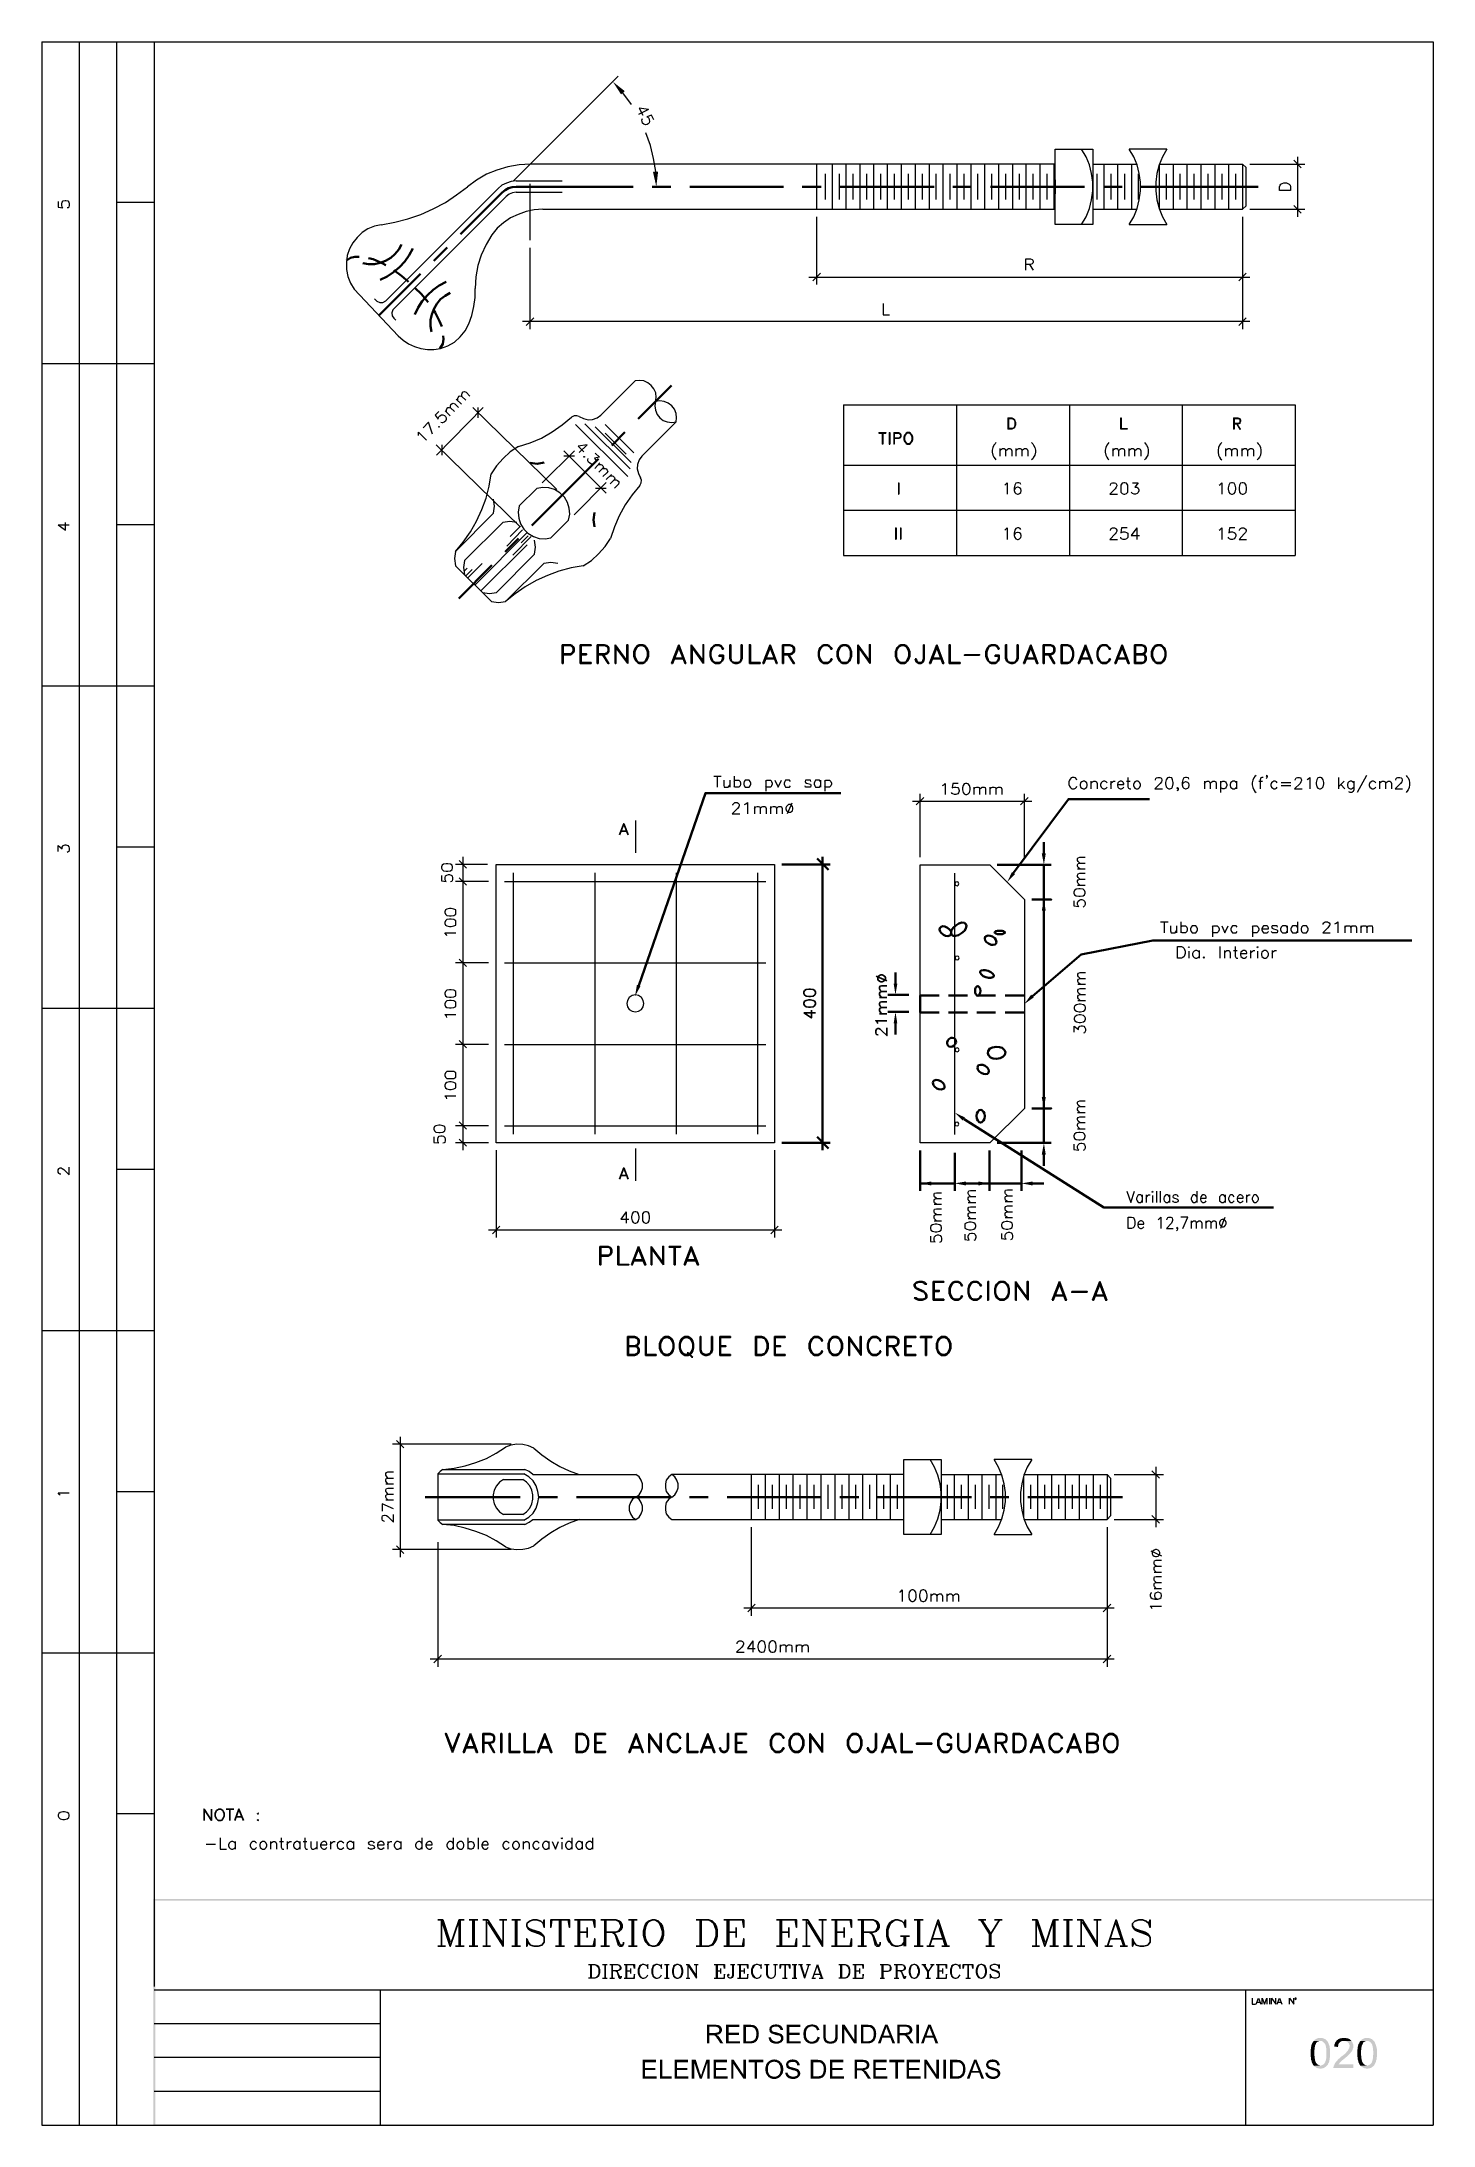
# Model space of a CAD drawing. Header units: millimetres. Extents: x 8 to 202, y 3 to 294.
import ezdxf

# ---------------------------------------------------------------- set-up
doc = ezdxf.new("R2010")
doc.units = ezdxf.units.MM
doc.layers.add('DGE_CONTORNOS', color=7, linetype='Continuous', lineweight=0)
doc.layers.add('DGE_RELLENO', color=7, linetype='Continuous', lineweight=0)

msp = doc.modelspace()

# ---------------------------------------------------------------- hatches: boundary and pattern name
at = {"layer": 'DGE_RELLENO', "true_color": 0x000000}
for points in [[(88.6883, 286.5403), (89.1963, 287.006), (87.5453, 288.3184)], [(93.853, 275.7877), (93.1333, 275.7454), (93.599, 273.671)], [(147.3623, 180.6647), (147.9127, 180.6647), (147.6587, 179.0984)], [(143.637, 177.786), (142.5363, 176.6854), (143.2137, 178.0824)], [(147.3623, 172.6637), (147.9127, 172.6637), (147.6587, 174.23)], [(147.3623, 172.6637), (147.9127, 172.6637), (147.6587, 174.23)], [(91.3977, 162.165), (90.8897, 162.3344), (90.6357, 160.768)], [(126.7037, 162.5037), (127.2117, 162.5037), (126.9577, 160.9374)], [(146.2617, 160.5987), (144.9493, 159.6674), (145.8807, 160.9797)], [(126.7037, 156.958), (127.2117, 156.958), (126.9577, 158.5667)], [(147.3623, 146.671), (147.9127, 146.671), (147.6587, 145.1047)], [(147.3623, 146.671), (147.9127, 146.671), (147.6587, 145.1047)], [(136.652, 143.8347), (135.2127, 144.512), (136.3557, 143.4114)], [(147.3623, 138.67), (147.9127, 138.67), (147.6587, 140.2787)], [(131.953, 134.352), (131.953, 134.9024), (130.3867, 134.6484)], [(136.779, 134.352), (136.779, 134.9024), (135.2127, 134.6484)], [(138.5147, 134.352), (138.5147, 134.9024), (140.081, 134.6484)], [(146.0923, 134.352), (146.0923, 134.9024), (144.526, 134.6484)], [(23.4527, 34.8263), (23.7067, 34.5723), (201.9723, 34.8263)], [(23.4527, 3.2456), (23.7067, 34.5723), (23.4527, 34.8263)], [(23.7067, 3.3726), (23.4527, 3.2456), (23.7067, 34.5723)], [(23.7067, 34.5723), (201.9723, 34.8263), (201.8453, 34.5723)], [(201.9723, 34.8263), (201.8453, 34.5723), (201.9723, 34.6993)], [(201.9723, 34.6993), (201.8453, 34.5723), (201.9723, 3.2456)], [(201.8453, 34.5723), (201.9723, 3.2456), (201.8453, 3.3726)], [(101.8117, 17.3003), (100.6687, 17.3003), (100.6687, 14.6756), (101.0073, 14.6756), (101.0073, 15.8186), (101.3883, 15.8186), (102.0233, 15.8609), (102.0657, 15.8609), (102.1503, 15.9033), (102.235, 15.9033), (102.2773, 15.9456), (102.362, 15.9456), (102.4043, 15.988), (102.489, 16.0303), (102.5313, 16.0726), (102.5737, 16.115), (101.0073, 16.115), (101.0073, 17.0039), (101.8117, 17.0039), (102.5737, 17.0463), (102.5313, 17.0886), (102.4467, 17.131), (102.4043, 17.1733), (102.362, 17.2156), (102.2773, 17.2156), (102.1927, 17.2579), (101.981, 17.2579), (101.8963, 17.3003)], [(102.5737, 17.0463), (101.8117, 17.0039), (101.9387, 17.0039), (102.0233, 16.9616), (102.108, 16.9616), (102.1503, 16.9193), (102.1927, 16.9193), (102.235, 16.8769), (102.2773, 16.8346), (102.3197, 16.7923), (102.362, 16.7076), (102.362, 16.6653), (102.4043, 16.5806), (102.4043, 16.5383), (102.362, 16.4536), (102.362, 16.4113), (102.3197, 16.3266), (102.2773, 16.2843), (102.235, 16.2419), (102.1927, 16.1996), (102.108, 16.1996), (102.108, 16.1573), (101.8963, 16.1573), (101.8117, 16.115), (101.0073, 16.115), (102.5737, 16.115), (102.616, 16.1573), (102.6583, 16.2419), (102.7007, 16.2843), (102.7007, 16.3689), (102.743, 16.4113), (102.743, 16.7076), (102.7007, 16.7499), (102.7007, 16.8346), (102.6583, 16.9193), (102.616, 16.9616), (102.616, 17.0039)], [(102.0233, 15.8609), (101.3883, 15.8186), (101.6423, 15.8186), (101.6847, 15.7763), (101.7693, 15.7339), (101.8117, 15.6916), (101.854, 15.6493), (101.9387, 15.5646), (101.981, 15.5223), (101.981, 15.4799), (102.0233, 15.4376), (102.0657, 15.3529), (102.108, 15.3106), (102.1927, 15.2259), (102.5313, 14.6756), (102.9547, 14.6756), (102.489, 15.3953), (102.4467, 15.4799), (102.4043, 15.5223), (102.362, 15.5646), (102.3197, 15.6493), (102.2773, 15.6916), (102.235, 15.7339), (102.1927, 15.7339), (102.1503, 15.7763), (102.0657, 15.8186)], [(105.1983, 17.3003), (103.3357, 17.3003), (103.3357, 14.6756), (105.283, 14.6756), (105.283, 14.972), (103.6743, 14.972), (103.6743, 15.8609), (105.1137, 15.8609), (105.1137, 16.1573), (103.6743, 16.1573), (103.6743, 16.9616), (105.1983, 16.9616)], [(106.6377, 17.3003), (105.7487, 17.3003), (105.7487, 14.6756), (106.9763, 14.6756), (107.0187, 14.7179), (107.1457, 14.7179), (107.2303, 14.7603), (107.2727, 14.8026), (107.3573, 14.8026), (107.3997, 14.8449), (107.442, 14.8873), (107.4843, 14.9296), (107.5267, 14.972), (106.0873, 14.972), (106.0873, 16.9616), (106.6377, 16.9616), (107.5267, 17.0039), (107.4843, 17.0463), (107.442, 17.0886), (107.3573, 17.131), (107.315, 17.1733), (107.2303, 17.2156), (107.188, 17.2156), (107.1033, 17.2579), (106.807, 17.2579), (106.7223, 17.3003)], [(107.5267, 17.0039), (106.6377, 16.9616), (106.9763, 16.9616), (107.0187, 16.9193), (107.1033, 16.9193), (107.1457, 16.8769), (107.188, 16.8346), (107.2727, 16.7923), (107.315, 16.7499), (107.3573, 16.7076), (107.3997, 16.623), (107.442, 16.5806), (107.442, 16.5383), (107.4843, 16.4536), (107.4843, 16.4113), (107.5267, 16.3266), (107.5267, 15.6916), (107.4843, 15.607), (107.4843, 15.4799), (107.442, 15.4799), (107.442, 15.3953), (107.3997, 15.3106), (107.3573, 15.2683), (107.315, 15.2259), (107.2727, 15.1836), (107.2303, 15.1413), (107.188, 15.0989), (107.1033, 15.0566), (107.0187, 15.0143), (106.8917, 15.0143), (106.807, 14.972), (106.0873, 14.972), (107.5267, 14.972), (107.6113, 15.0143), (107.6537, 15.0989), (107.6537, 15.1413), (107.696, 15.1836), (107.7383, 15.2683), (107.7807, 15.3106), (107.7807, 15.3953), (107.823, 15.4799), (107.823, 15.5646), (107.8653, 15.607), (107.8653, 15.9033), (107.9077, 15.988), (107.9077, 16.0303), (107.8653, 16.115), (107.8653, 16.3266), (107.823, 16.4113), (107.823, 16.5383), (107.7807, 16.623), (107.7807, 16.6653), (107.7383, 16.7076), (107.696, 16.7923), (107.6537, 16.8346), (107.6113, 16.9193), (107.569, 16.9616)], [(109.601, 15.5223), (109.2623, 15.5223), (109.2623, 15.3529), (109.3047, 15.3106), (109.3047, 15.2259), (109.347, 15.1836), (109.347, 15.0989), (109.3893, 15.0566), (109.4317, 15.0143), (109.474, 14.9296), (110.363, 14.9296), (110.236, 14.9296), (110.1513, 14.972), (110.0667, 14.972), (110.0243, 15.0143), (109.9397, 15.0143), (109.8973, 15.0566), (109.855, 15.0989), (109.7703, 15.1413), (109.728, 15.1836), (109.6857, 15.2259), (109.6857, 15.2683), (109.6433, 15.3106), (109.601, 15.3953), (109.601, 15.4799)], [(110.2783, 17.3426), (110.1937, 17.3426), (110.1513, 17.3003), (109.9397, 17.3003), (109.855, 17.2579), (109.8127, 17.2579), (109.728, 17.2156), (109.6857, 17.1733), (109.601, 17.131), (109.5587, 17.0886), (109.5163, 17.0463), (109.474, 16.9616), (109.4317, 16.9616), (109.4317, 16.8769), (109.3893, 16.8346), (109.3893, 16.7499), (109.347, 16.6653), (109.347, 16.5383), (109.3893, 16.4959), (109.3893, 16.4113), (109.4317, 16.3266), (109.4317, 16.2843), (109.474, 16.2843), (109.474, 16.1996), (109.5587, 16.1573), (109.601, 16.115), (109.6433, 16.0726), (109.728, 16.0303), (109.7703, 16.0303), (109.855, 15.988), (109.8973, 15.988), (109.982, 15.9456), (110.0667, 15.9456), (110.1513, 15.9033), (110.236, 15.8609), (110.2783, 15.8609), (110.4053, 15.8186), (110.5323, 15.8186), (110.617, 15.7763), (110.6593, 15.7763), (110.7017, 15.7339), (110.7863, 15.7339), (110.8287, 15.6916), (110.871, 15.6493), (110.9133, 15.607), (110.9557, 15.5646), (110.9557, 15.5223), (110.998, 15.4376), (110.998, 15.3106), (110.9557, 15.2259), (110.9133, 15.1413), (110.871, 15.0989), (110.8287, 15.0566), (110.7863, 15.0143), (110.7017, 15.0143), (110.6593, 14.972), (110.5747, 14.972), (110.49, 14.9296), (109.474, 14.9296), (109.5163, 14.8873), (109.601, 14.8449), (109.6433, 14.8026), (109.728, 14.7603), (109.7703, 14.7179), (109.855, 14.7179), (109.9397, 14.6756), (110.0667, 14.6756), (110.109, 14.6333), (110.363, 14.6333), (110.617, 14.6333), (110.6593, 14.6756), (110.744, 14.6756), (110.7863, 14.7179), (110.871, 14.7179), (110.871, 14.7603), (110.9557, 14.7603), (110.998, 14.8026), (111.0827, 14.8449), (111.125, 14.9296), (111.1673, 14.972), (111.2097, 15.0143), (111.252, 15.0566), (111.2943, 15.1413), (111.2943, 15.1836), (111.3367, 15.2683), (111.3367, 15.5223), (111.2943, 15.607), (111.2943, 15.6493), (111.252, 15.7339), (111.2097, 15.7763), (111.1673, 15.8186), (111.125, 15.9033), (111.0827, 15.9456), (111.0403, 15.988), (110.9557, 16.0303), (110.871, 16.0303), (110.871, 16.0726), (110.7863, 16.0726), (110.7017, 16.115), (110.6593, 16.115), (110.5747, 16.1573), (110.49, 16.1573), (110.4053, 16.1996), (110.3207, 16.1996), (110.236, 16.2419), (110.1513, 16.2419), (110.0667, 16.2843), (109.982, 16.2843), (109.8973, 16.3266), (109.855, 16.3689), (109.8127, 16.3689), (109.7703, 16.4113), (109.7703, 16.4536), (109.728, 16.4959), (109.6857, 16.5383), (109.6857, 16.7499), (109.728, 16.7923), (109.7703, 16.8769), (109.8127, 16.9193), (109.855, 16.9193), (109.8973, 16.9616), (109.982, 16.9616), (110.0243, 17.0039), (111.0827, 17.0039), (111.0403, 17.0886), (110.9557, 17.131), (110.9133, 17.1733), (110.871, 17.2156), (110.7863, 17.2156), (110.7863, 17.2579), (110.7017, 17.2579), (110.6593, 17.3003), (110.4477, 17.3003), (110.363, 17.3426)], [(111.0827, 17.0039), (110.2783, 17.0039), (110.5747, 17.0039), (110.617, 16.9616), (110.7017, 16.9193), (110.744, 16.8769), (110.7863, 16.8346), (110.8287, 16.7923), (110.871, 16.7499), (110.871, 16.6653), (110.9133, 16.623), (110.9133, 16.5383), (111.252, 16.5383), (111.252, 16.7076), (111.2097, 16.7499), (111.2097, 16.8346), (111.1673, 16.8769), (111.125, 16.9616)], [(113.665, 17.3003), (111.8023, 17.3003), (111.8023, 14.6756), (113.7497, 14.6756), (113.7497, 14.972), (112.141, 14.972), (112.141, 15.8609), (113.5803, 15.8609), (113.5803, 16.1573), (112.141, 16.1573), (112.141, 16.9616), (113.665, 16.9616)], [(115.316, 17.3426), (115.2313, 17.3426), (115.189, 17.3003), (115.0197, 17.3003), (114.9773, 17.2579), (114.8927, 17.2579), (114.808, 17.2156), (114.7657, 17.2156), (114.681, 17.1733), (114.6387, 17.131), (114.5963, 17.0886), (114.5117, 17.0463), (114.4693, 17.0039), (114.427, 16.9616), (114.3847, 16.8769), (114.3423, 16.8346), (114.3, 16.7923), (114.2577, 16.7076), (114.2153, 16.623), (114.2153, 16.5806), (114.173, 16.4959), (114.173, 16.4536), (114.1307, 16.3689), (114.1307, 16.2419), (114.0883, 16.1573), (114.0883, 15.8609), (114.1307, 15.7763), (114.1307, 15.5646), (114.173, 15.4799), (114.173, 15.4376), (114.2153, 15.3529), (114.2577, 15.3106), (114.2577, 15.2259), (114.3, 15.1413), (114.3423, 15.0989), (114.3847, 15.0566), (114.427, 14.972), (114.4693, 14.9296), (114.5117, 14.8873), (115.316, 14.9296), (115.1043, 14.9296), (115.062, 14.972), (114.9773, 14.972), (114.935, 15.0143), (114.8503, 15.0566), (114.808, 15.0989), (114.7657, 15.1413), (114.7233, 15.1836), (114.6387, 15.2259), (114.6387, 15.2683), (114.5963, 15.3529), (114.554, 15.4376), (114.5117, 15.4799), (114.5117, 15.607), (114.4693, 15.6916), (114.4693, 16.2843), (114.5117, 16.3689), (114.5117, 16.4113), (114.554, 16.4959), (114.554, 16.5383), (114.5963, 16.623), (114.6387, 16.6653), (114.681, 16.7499), (114.7233, 16.7923), (114.7657, 16.8346), (114.808, 16.8769), (114.8503, 16.9193), (114.8927, 16.9193), (114.9773, 16.9616), (115.0197, 17.0039), (115.189, 17.0039), (115.2313, 17.0463), (116.078, 17.0463), (116.0357, 17.0886), (115.9933, 17.131), (115.951, 17.1733), (115.9087, 17.1733), (115.824, 17.2156), (115.7817, 17.2579), (115.697, 17.2579), (115.6123, 17.3003), (115.4853, 17.3003), (115.4007, 17.3426)], [(116.078, 15.607), (116.078, 15.5646), (116.0357, 15.5223), (116.0357, 15.4376), (115.9933, 15.3529), (115.951, 15.3106), (115.9087, 15.2259), (115.8663, 15.1836), (115.824, 15.1413), (115.7817, 15.0989), (115.7817, 15.0566), (115.697, 15.0566), (115.6547, 15.0143), (115.57, 14.972), (115.5277, 14.972), (115.443, 14.9296), (115.316, 14.9296), (114.5117, 14.8873), (114.5963, 14.8449), (114.6387, 14.8026), (114.681, 14.7603), (114.7657, 14.7603), (114.808, 14.7179), (114.8927, 14.6756), (115.0197, 14.6756), (115.1043, 14.6333), (115.4853, 14.6333), (115.57, 14.6756), (115.697, 14.6756), (115.7817, 14.7179), (115.824, 14.7603), (115.9087, 14.7603), (115.951, 14.8026), (116.0357, 14.8449), (116.0357, 14.8873), (116.1203, 14.9296), (116.1627, 14.972), (116.205, 15.0143), (116.2473, 15.0989), (116.2473, 15.1413), (116.2897, 15.2259), (116.332, 15.2683), (116.3743, 15.3529), (116.3743, 15.4376), (116.4167, 15.5223)], [(116.078, 17.0463), (115.316, 17.0463), (115.3583, 17.0463), (115.443, 17.0039), (115.57, 17.0039), (115.6547, 16.9616), (115.697, 16.9193), (115.7393, 16.9193), (115.7817, 16.8769), (115.8663, 16.8346), (115.9087, 16.7499), (115.9087, 16.7076), (115.951, 16.623), (115.9933, 16.5806), (116.0357, 16.4959), (116.3743, 16.5806), (116.332, 16.623), (116.332, 16.6653), (116.2897, 16.7499), (116.2473, 16.7923), (116.205, 16.8769), (116.1627, 16.9193), (116.1203, 17.0039)], [(117.221, 17.3003), (116.8823, 17.3003), (116.8823, 15.4376), (116.9247, 15.3529), (116.9247, 15.2259), (116.967, 15.1836), (116.967, 15.0989), (117.0093, 15.0566), (117.0517, 15.0143), (117.094, 14.9296), (117.856, 14.9296), (117.7713, 14.9296), (117.6867, 14.972), (117.602, 14.972), (117.5597, 15.0143), (117.5173, 15.0143), (117.4327, 15.0566), (117.3903, 15.0989), (117.348, 15.1413), (117.3057, 15.2259), (117.2633, 15.2683), (117.2633, 15.3953), (117.221, 15.4376), (117.221, 15.7763)], [(118.9143, 17.3003), (118.5757, 17.3003), (118.5757, 15.5223), (118.5333, 15.4376), (118.5333, 15.3106), (118.491, 15.2683), (118.491, 15.1836), (118.4487, 15.1413), (118.4063, 15.0989), (118.364, 15.0566), (118.3217, 15.0143), (118.237, 15.0143), (118.1947, 14.972), (118.0253, 14.972), (117.983, 14.9296), (117.094, 14.9296), (117.1363, 14.8873), (117.1787, 14.8449), (117.221, 14.8026), (117.3057, 14.7603), (117.348, 14.7603), (117.3903, 14.7179), (117.475, 14.6756), (117.602, 14.6756), (117.6443, 14.6333), (118.11, 14.6333), (118.1947, 14.6756), (118.3217, 14.6756), (118.4063, 14.7179), (118.4487, 14.7603), (118.5333, 14.7603), (118.5757, 14.8026), (118.618, 14.8873), (118.7027, 14.9296), (118.745, 14.972), (118.7873, 15.0143), (118.7873, 15.0989), (118.8297, 15.1413), (118.8297, 15.1836), (118.872, 15.2683), (118.872, 15.3953), (118.9143, 15.4376), (118.9143, 15.7763)], [(119.8457, 17.3003), (119.507, 17.3003), (119.507, 14.6756), (119.8033, 14.6756), (119.8033, 16.7076)], [(119.8457, 17.3003), (119.8033, 16.7076), (121.2003, 14.6756), (121.2003, 15.2259)], [(121.539, 17.3003), (121.2003, 17.3003), (121.2003, 14.6756), (121.539, 14.6756)], [(123.0207, 17.3003), (122.1317, 17.3003), (122.1317, 14.6756), (123.3593, 14.6756), (123.4017, 14.7179), (123.5287, 14.7179), (123.6133, 14.7603), (123.6557, 14.8026), (123.7403, 14.8026), (123.7827, 14.8449), (123.825, 14.8873), (123.8673, 14.9296), (123.9097, 14.972), (122.4703, 14.972), (122.4703, 16.9616), (123.0207, 16.9616), (123.9097, 17.0039), (123.8673, 17.0463), (123.825, 17.0886), (123.7403, 17.131), (123.698, 17.1733), (123.6133, 17.2156), (123.571, 17.2156), (123.4863, 17.2579), (123.19, 17.2579), (123.1053, 17.3003)], [(123.9097, 17.0039), (123.0207, 16.9616), (123.3593, 16.9616), (123.4017, 16.9193), (123.4863, 16.9193), (123.5287, 16.8769), (123.571, 16.8346), (123.6557, 16.7923), (123.698, 16.7499), (123.7403, 16.7076), (123.7827, 16.623), (123.825, 16.5806), (123.825, 16.5383), (123.8673, 16.4536), (123.8673, 16.4113), (123.9097, 16.3266), (123.9097, 15.6916), (123.8673, 15.607), (123.8673, 15.4799), (123.825, 15.4799), (123.825, 15.3953), (123.7827, 15.3106), (123.7403, 15.2683), (123.698, 15.2259), (123.6557, 15.1836), (123.6133, 15.1413), (123.571, 15.0989), (123.4863, 15.0566), (123.4017, 15.0143), (123.2747, 15.0143), (123.19, 14.972), (122.4703, 14.972), (123.9097, 14.972), (123.9943, 15.0143), (124.0367, 15.0989), (124.0367, 15.1413), (124.079, 15.1836), (124.1213, 15.2683), (124.1637, 15.3106), (124.1637, 15.3953), (124.206, 15.4799), (124.206, 15.5646), (124.2483, 15.607), (124.2483, 15.9033), (124.2907, 15.988), (124.2907, 16.0303), (124.2483, 16.115), (124.2483, 16.3266), (124.206, 16.4113), (124.206, 16.5383), (124.1637, 16.623), (124.1637, 16.6653), (124.1213, 16.7076), (124.079, 16.7923), (124.0367, 16.8346), (123.9943, 16.9193), (123.952, 16.9616)], [(125.857, 17.3003), (125.5183, 17.3003), (124.5023, 14.6756), (124.8833, 14.6756), (125.1373, 15.4799), (126.238, 15.4799), (125.2643, 15.7339), (125.5183, 16.4959), (125.5183, 16.5383), (125.5607, 16.5806), (125.603, 16.6653), (125.603, 16.7076), (125.6453, 16.7923), (125.6453, 16.9193), (125.6877, 17.0039)], [(125.857, 17.3003), (125.6877, 17.0039), (125.6877, 16.9193), (125.73, 16.8346), (125.73, 16.7923), (125.7723, 16.7076), (125.8147, 16.623), (125.8147, 16.5383), (125.857, 16.4536), (126.1533, 15.7339), (125.2643, 15.7339), (126.238, 15.4799), (126.5343, 14.6756), (126.9153, 14.6756)], [(128.3547, 17.3003), (127.2117, 17.3003), (127.2117, 14.6756), (127.5503, 14.6756), (127.5503, 15.8186), (127.9313, 15.8186), (128.5663, 15.8609), (128.6087, 15.8609), (128.6933, 15.9033), (128.778, 15.9033), (128.8203, 15.9456), (128.905, 15.9456), (128.9473, 15.988), (129.032, 16.0303), (129.0743, 16.0726), (129.1167, 16.115), (127.5503, 16.115), (127.5503, 17.0039), (128.3547, 17.0039), (129.1167, 17.0463), (129.0743, 17.0886), (128.9897, 17.131), (128.9473, 17.1733), (128.905, 17.2156), (128.8203, 17.2156), (128.7357, 17.2579), (128.524, 17.2579), (128.4393, 17.3003)], [(129.1167, 17.0463), (128.3547, 17.0039), (128.4817, 17.0039), (128.5663, 16.9616), (128.651, 16.9616), (128.6933, 16.9193), (128.7357, 16.9193), (128.778, 16.8769), (128.8203, 16.8346), (128.8627, 16.7923), (128.905, 16.7076), (128.905, 16.6653), (128.9473, 16.5806), (128.9473, 16.5383), (128.905, 16.4536), (128.905, 16.4113), (128.8627, 16.3266), (128.8203, 16.2843), (128.778, 16.2419), (128.7357, 16.1996), (128.651, 16.1996), (128.651, 16.1573), (128.4393, 16.1573), (128.3547, 16.115), (127.5503, 16.115), (129.1167, 16.115), (129.159, 16.1573), (129.2013, 16.2419), (129.2437, 16.2843), (129.2437, 16.3689), (129.286, 16.4113), (129.286, 16.7076), (129.2437, 16.7499), (129.2437, 16.8346), (129.2013, 16.9193), (129.159, 16.9616), (129.159, 17.0039)], [(128.5663, 15.8609), (127.9313, 15.8186), (128.1853, 15.8186), (128.2277, 15.7763), (128.3123, 15.7339), (128.3547, 15.6916), (128.397, 15.6493), (128.4817, 15.5646), (128.524, 15.5223), (128.524, 15.4799), (128.5663, 15.4376), (128.6087, 15.3529), (128.651, 15.3106), (128.7357, 15.2259), (129.0743, 14.6756), (129.4977, 14.6756), (129.032, 15.3953), (128.9897, 15.4799), (128.9473, 15.5223), (128.905, 15.5646), (128.8627, 15.6493), (128.8203, 15.6916), (128.778, 15.7339), (128.7357, 15.7339), (128.6933, 15.7763), (128.6087, 15.8186)], [(129.8787, 17.3003), (130.2173, 17.3003), (130.2173, 14.6756), (129.8787, 14.6756), (129.8787, 17.3003)], [(131.8683, 17.3003), (131.5297, 17.3003), (130.5137, 14.6756), (130.8947, 14.6756), (131.1487, 15.4799), (132.2493, 15.4799), (131.2757, 15.7339), (131.5297, 16.4959), (131.5297, 16.5383), (131.572, 16.5806), (131.6143, 16.6653), (131.6143, 16.7076), (131.6567, 16.7923), (131.6567, 16.9193), (131.699, 17.0039)], [(131.8683, 17.3003), (131.699, 17.0039), (131.699, 16.9193), (131.7413, 16.8346), (131.7413, 16.7923), (131.7837, 16.7076), (131.826, 16.623), (131.826, 16.5383), (131.8683, 16.4536), (132.1647, 15.7339), (131.2757, 15.7339), (132.2493, 15.4799), (132.5457, 14.6756), (132.9267, 14.6756)], [(185.293, 15.0143), (185.2083, 14.9296), (185.166, 14.8449), (185.1237, 14.7179), (185.039, 14.6333), (184.9967, 14.5063), (184.9967, 14.464), (184.9543, 14.3793), (184.9543, 14.2946), (184.912, 14.1676), (184.912, 13.956), (184.8697, 13.8289), (184.8697, 12.813), (184.912, 12.6859), (184.912, 12.432), (184.9543, 12.3049), (184.9967, 12.2203), (184.9967, 12.0933), (185.039, 12.0086), (185.0813, 11.9239), (185.1237, 11.8393), (185.166, 11.7546), (185.2083, 11.6699), (185.2507, 11.6276), (185.3353, 11.5429), (186.2243, 11.5853), (186.182, 11.5853), (186.055, 11.6276), (185.9703, 11.6276), (185.8857, 11.7123), (185.801, 11.7546), (185.7163, 11.8393), (185.6317, 11.9239), (185.6317, 11.9663), (185.5893, 12.0086), (185.547, 12.0933), (185.5047, 12.1779), (185.5047, 12.2626), (185.4623, 12.3473), (185.4623, 12.4743), (185.42, 12.6013), (185.42, 12.8553), (185.3777, 12.9823), (185.3777, 13.7019), (185.42, 13.8713), (185.42, 14.0829), (185.4623, 14.2099), (185.4623, 14.3369), (185.5047, 14.4216), (185.547, 14.5063), (185.5893, 14.5909), (185.6317, 14.6756), (185.6317, 14.7179), (185.7163, 14.8026), (185.801, 14.8873), (185.8857, 14.9296), (186.0127, 14.972), (186.0973, 15.0143), (186.2243, 15.0143)], [(186.2243, 15.4376), (185.9703, 15.4376), (185.8433, 15.3953), (185.7587, 15.3529), (185.6317, 15.3106), (185.547, 15.2683), (185.4623, 15.1836), (185.42, 15.1836), (185.3777, 15.0989), (185.293, 15.0143), (186.3513, 15.0143), (186.4783, 14.972), (186.563, 14.9296), (186.6477, 14.8449), (186.7323, 14.7603), (186.817, 14.6756), (186.8593, 14.5909), (186.9017, 14.5486), (186.944, 14.464), (186.944, 14.3793), (186.9863, 14.2523), (186.9863, 14.1676), (187.0287, 14.0406), (187.0287, 13.7866), (187.071, 13.6173), (187.071, 13.1093), (187.0287, 12.94), (187.0287, 12.5589), (186.9863, 12.432), (186.9863, 12.3473), (186.944, 12.2203), (186.9017, 12.1356), (186.9017, 12.0509), (186.8593, 12.0086), (186.817, 11.9239), (186.7747, 11.8816), (186.69, 11.797), (186.6053, 11.7123), (186.5207, 11.6699), (186.436, 11.6276), (186.309, 11.5853), (186.2243, 11.5853), (185.3353, 11.5429), (185.3777, 11.4583), (185.4623, 11.4159), (185.5893, 11.3313), (185.674, 11.289), (185.7587, 11.2466), (185.8857, 11.2043), (185.9703, 11.2043), (186.0973, 11.1619), (186.2243, 11.1619), (186.3513, 11.1619), (186.4783, 11.2043), (186.6053, 11.2043), (186.69, 11.2466), (186.817, 11.289), (186.9017, 11.3736), (186.9863, 11.4159), (187.0287, 11.4583), (187.071, 11.5006), (187.1557, 11.5853), (187.2403, 11.6699), (187.2827, 11.797), (187.325, 11.8816), (187.4097, 12.0086), (187.452, 12.1356), (187.452, 12.2626), (187.4943, 12.3473), (187.5367, 12.432), (187.5367, 12.6859), (187.579, 12.7706), (187.579, 13.9136), (187.5367, 13.9983), (187.5367, 14.1253), (187.4943, 14.2099), (187.4943, 14.2946), (187.452, 14.4216), (187.4097, 14.5063), (187.3673, 14.6333), (187.325, 14.7179), (187.2827, 14.8449), (187.2403, 14.9296), (187.1557, 15.0143), (187.071, 15.0989), (186.9863, 15.1836), (186.9017, 15.2683), (186.817, 15.3106), (186.7747, 15.3106), (186.69, 15.3529), (186.563, 15.3953), (186.4783, 15.4376), (186.3513, 15.4376)], [(190.5423, 15.0143), (189.484, 15.0143), (189.6957, 15.0143), (189.7803, 14.972), (189.9073, 14.9296), (189.992, 14.8873), (190.0767, 14.8026), (190.1613, 14.7179), (190.2037, 14.6333), (190.246, 14.5063), (190.2883, 14.4216), (190.2883, 14.2099), (190.246, 14.1253), (190.246, 13.9983), (190.1613, 13.9136), (190.119, 13.7866), (190.0343, 13.6596), (189.992, 13.6173), (189.9497, 13.5326), (189.865, 13.4903), (189.8227, 13.4056), (189.738, 13.3209), (189.6533, 13.2363), (189.5687, 13.1516), (189.4417, 13.0669), (189.357, 12.9823), (189.23, 12.8976), (189.103, 12.813), (189.0183, 12.7283), (188.9337, 12.6013), (188.8067, 12.5589), (188.722, 12.4743), (188.6373, 12.3896), (188.595, 12.3049), (188.5103, 12.2203), (188.468, 12.1779), (188.3833, 12.0933), (188.341, 12.0086), (188.2563, 11.8816), (188.214, 11.797), (188.1717, 11.7123), (188.1293, 11.5853), (188.087, 11.5853), (188.087, 11.4583), (188.0447, 11.3736), (188.0447, 11.2466), (190.7963, 11.2466), (190.7963, 11.7546), (188.7643, 11.7546), (188.849, 11.8393), (188.8913, 11.9239), (188.976, 12.0086), (189.0183, 12.0509), (189.0607, 12.0933), (189.1453, 12.1779), (189.23, 12.2626), (189.3147, 12.3473), (189.4417, 12.432), (189.5687, 12.5589), (189.611, 12.5589), (189.738, 12.6859), (189.8227, 12.7706), (189.9497, 12.8553), (190.0343, 12.94), (190.119, 13.0246), (190.1613, 13.0669), (190.246, 13.1516), (190.3307, 13.2363), (190.373, 13.2786), (190.4153, 13.3209), (190.4577, 13.4056), (190.5423, 13.4903), (190.627, 13.6173), (190.6693, 13.7019), (190.7117, 13.7866), (190.7117, 13.8289), (190.754, 13.956), (190.7963, 14.0406), (190.7963, 14.5486), (190.754, 14.6333), (190.7117, 14.7603), (190.6693, 14.8449), (190.627, 14.9296)], [(189.5263, 15.4376), (189.2723, 15.4376), (189.1453, 15.3953), (189.0183, 15.3953), (188.9337, 15.3529), (188.8067, 15.3106), (188.722, 15.2683), (188.6373, 15.1836), (188.5527, 15.1413), (188.468, 15.0566), (188.4257, 14.972), (188.341, 14.8873), (188.2987, 14.8026), (188.2563, 14.7179), (188.214, 14.5909), (188.1717, 14.5063), (188.1717, 14.3793), (188.1293, 14.2523), (188.6797, 14.1676), (188.6797, 14.2946), (188.722, 14.4216), (188.722, 14.5486), (188.7643, 14.6333), (188.849, 14.7179), (188.8913, 14.8026), (188.976, 14.8449), (189.0607, 14.9296), (189.1453, 14.972), (189.2723, 15.0143), (190.5423, 15.0143), (190.4577, 15.0989), (190.373, 15.1836), (190.2883, 15.2683), (190.2037, 15.3106), (190.0767, 15.3529), (189.992, 15.3953), (189.865, 15.3953), (189.738, 15.4376), (189.6533, 15.4376)], [(191.8123, 15.0143), (191.7277, 14.9296), (191.6853, 14.8449), (191.643, 14.7179), (191.5583, 14.6333), (191.516, 14.5063), (191.516, 14.464), (191.4737, 14.3793), (191.4737, 14.2946), (191.4313, 14.1676), (191.4313, 13.956), (191.389, 13.8289), (191.389, 12.813), (191.4313, 12.6859), (191.4313, 12.432), (191.4737, 12.3049), (191.516, 12.2203), (191.516, 12.0933), (191.5583, 12.0086), (191.6007, 11.9239), (191.643, 11.8393), (191.6853, 11.7546), (191.7277, 11.6699), (191.77, 11.6276), (191.8547, 11.5429), (192.7437, 11.5853), (192.7013, 11.5853), (192.5743, 11.6276), (192.4897, 11.6276), (192.405, 11.7123), (192.3203, 11.7546), (192.2357, 11.8393), (192.151, 11.9239), (192.151, 11.9663), (192.1087, 12.0086), (192.0663, 12.0933), (192.024, 12.1779), (192.024, 12.2626), (191.9817, 12.3473), (191.9817, 12.4743), (191.9393, 12.6013), (191.9393, 12.8553), (191.897, 12.9823), (191.897, 13.7019), (191.9393, 13.8713), (191.9393, 14.0829), (191.9817, 14.2099), (191.9817, 14.3369), (192.024, 14.4216), (192.0663, 14.5063), (192.1087, 14.5909), (192.151, 14.6756), (192.151, 14.7179), (192.2357, 14.8026), (192.3203, 14.8873), (192.405, 14.9296), (192.532, 14.972), (192.6167, 15.0143), (192.7437, 15.0143)], [(192.7437, 15.4376), (192.4897, 15.4376), (192.3627, 15.3953), (192.278, 15.3529), (192.151, 15.3106), (192.0663, 15.2683), (191.9817, 15.1836), (191.9393, 15.1836), (191.897, 15.0989), (191.8123, 15.0143), (192.8707, 15.0143), (192.9977, 14.972), (193.0823, 14.9296), (193.167, 14.8449), (193.2517, 14.7603), (193.3363, 14.6756), (193.3787, 14.5909), (193.421, 14.5486), (193.4633, 14.464), (193.4633, 14.3793), (193.5057, 14.2523), (193.5057, 14.1676), (193.548, 14.0406), (193.548, 13.7866), (193.5903, 13.6173), (193.5903, 13.1093), (193.548, 12.94), (193.548, 12.5589), (193.5057, 12.432), (193.5057, 12.3473), (193.4633, 12.2203), (193.421, 12.1356), (193.421, 12.0509), (193.3787, 12.0086), (193.3363, 11.9239), (193.294, 11.8816), (193.2093, 11.797), (193.1247, 11.7123), (193.04, 11.6699), (192.9553, 11.6276), (192.8283, 11.5853), (192.7437, 11.5853), (191.8547, 11.5429), (191.897, 11.4583), (191.9817, 11.4159), (192.1087, 11.3313), (192.1933, 11.289), (192.278, 11.2466), (192.405, 11.2043), (192.4897, 11.2043), (192.6167, 11.1619), (192.7437, 11.1619), (192.8707, 11.1619), (192.9977, 11.2043), (193.1247, 11.2043), (193.2093, 11.2466), (193.3363, 11.289), (193.421, 11.3736), (193.5057, 11.4159), (193.548, 11.4583), (193.5903, 11.5006), (193.675, 11.5853), (193.7597, 11.6699), (193.802, 11.797), (193.8443, 11.8816), (193.929, 12.0086), (193.9713, 12.1356), (193.9713, 12.2626), (194.0137, 12.3473), (194.056, 12.432), (194.056, 12.6859), (194.0983, 12.7706), (194.0983, 13.9136), (194.056, 13.9983), (194.056, 14.1253), (194.0137, 14.2099), (194.0137, 14.2946), (193.9713, 14.4216), (193.929, 14.5063), (193.8867, 14.6333), (193.8443, 14.7179), (193.802, 14.8449), (193.7597, 14.9296), (193.675, 15.0143), (193.5903, 15.0989), (193.5057, 15.1836), (193.421, 15.2683), (193.3363, 15.3106), (193.294, 15.3106), (193.2093, 15.3529), (193.0823, 15.3953), (192.9977, 15.4376), (192.8707, 15.4376)], [(93.5567, 12.3896), (91.694, 12.3896), (91.694, 9.765), (93.6413, 9.765), (93.6413, 10.0613), (92.0327, 10.0613), (92.0327, 10.9503), (93.472, 10.9503), (93.472, 11.2466), (92.0327, 11.2466), (92.0327, 12.0509), (93.5567, 12.0509)], [(94.4457, 12.3896), (94.107, 12.3896), (94.107, 9.765), (95.758, 9.765), (95.758, 10.0613), (94.4457, 10.0613)], [(98.0017, 12.3896), (96.139, 12.3896), (96.139, 9.765), (98.0863, 9.765), (98.0863, 10.0613), (96.4777, 10.0613), (96.4777, 10.9503), (97.917, 10.9503), (97.917, 11.2466), (96.4777, 11.2466), (96.4777, 12.0509), (98.0017, 12.0509)], [(99.1023, 12.3896), (98.552, 12.3896), (98.552, 9.765), (98.8907, 9.765), (98.8907, 11.9663)], [(99.1023, 12.3896), (98.8907, 11.9663), (99.6527, 9.765), (99.822, 10.1459), (99.822, 10.2306), (99.7797, 10.273), (99.7797, 10.3576), (99.7373, 10.4423), (99.695, 10.5269)], [(101.0497, 12.3896), (100.584, 12.3896), (99.949, 10.5693), (99.949, 10.4846), (99.9067, 10.3999), (99.8643, 10.3153), (99.8643, 10.1883), (99.822, 10.1459), (99.6527, 9.765), (99.949, 9.765), (100.711, 11.9663)], [(101.0497, 12.3896), (100.711, 11.9663), (100.711, 9.765), (101.0497, 9.765)], [(103.4627, 12.3896), (101.6, 12.3896), (101.6, 9.765), (103.5473, 9.765), (103.5473, 10.0613), (101.9387, 10.0613), (101.9387, 10.9503), (103.378, 10.9503), (103.378, 11.2466), (101.9387, 11.2466), (101.9387, 12.0509), (103.4627, 12.0509)], [(104.394, 12.3896), (104.0553, 12.3896), (104.0553, 9.765), (104.3517, 9.765), (104.3517, 11.797)], [(104.394, 12.3896), (104.3517, 11.797), (105.7487, 9.765), (105.7487, 10.3153)], [(106.0873, 12.3896), (105.7487, 12.3896), (105.7487, 9.765), (106.0873, 9.765)], [(108.5427, 12.3896), (106.4683, 12.3896), (106.4683, 12.0509), (107.315, 12.0509), (107.315, 9.765), (107.6537, 9.765), (107.6537, 12.0509), (108.5427, 12.0509)], [(109.2623, 12.1356), (109.22, 12.0933), (109.1353, 12.0509), (109.1353, 12.0086), (109.093, 11.9663), (109.0507, 11.9239), (109.0083, 11.8816), (108.966, 11.797), (108.966, 11.7546), (108.9237, 11.7123), (108.8813, 11.6276), (108.8813, 11.5429), (108.839, 11.5006), (108.839, 11.3313), (108.7967, 11.289), (108.7967, 10.8656), (108.839, 10.781), (108.839, 10.6539), (108.8813, 10.5693), (108.8813, 10.5269), (108.9237, 10.4423), (108.966, 10.3999), (108.966, 10.3576), (109.0083, 10.3153), (109.0507, 10.2306), (109.093, 10.1883), (109.1353, 10.1459), (109.1777, 10.0613), (109.22, 10.0189), (109.2623, 9.9766), (109.347, 9.9343), (109.3893, 9.8919), (109.4317, 9.8919), (109.474, 9.8496), (109.5587, 9.8073), (109.601, 9.8073), (109.6857, 9.765), (109.7703, 9.765), (109.8127, 9.7226), (110.0667, 9.7226), (110.2783, 9.7226), (110.363, 9.765), (110.4053, 9.765), (110.49, 9.8073), (110.5323, 9.8073), (110.617, 9.8496), (110.7017, 9.8919), (110.744, 9.9343), (110.8287, 9.9766), (110.871, 10.0189), (109.8973, 10.0189), (109.8127, 10.0613), (109.7703, 10.0613), (109.6857, 10.1036), (109.6433, 10.1036), (109.5587, 10.1459), (109.5163, 10.1883), (109.474, 10.2306), (109.4317, 10.273), (109.3893, 10.3153), (109.347, 10.3576), (109.3047, 10.3999), (109.3047, 10.4423), (109.2623, 10.5269), (109.22, 10.5693), (109.22, 10.6539), (109.1777, 10.7386), (109.1777, 11.4159), (109.22, 11.5006), (109.22, 11.5429), (109.2623, 11.6276), (109.3047, 11.6699), (109.3047, 11.7123), (109.347, 11.797), (109.3893, 11.8393), (109.4317, 11.8816), (109.474, 11.9239), (109.5163, 11.9663), (109.601, 12.0086), (109.6433, 12.0086), (109.6857, 12.0509), (109.7703, 12.0933), (109.8973, 12.0933), (109.982, 12.1356), (110.0667, 12.1356)], [(110.0667, 12.432), (109.982, 12.432), (109.8973, 12.3896), (109.6857, 12.3896), (109.601, 12.3473), (109.5587, 12.3049), (109.474, 12.3049), (109.4317, 12.2626), (109.347, 12.2203), (109.3047, 12.1779), (109.2623, 12.1356), (110.109, 12.1356), (110.1937, 12.0933), (110.3207, 12.0933), (110.4053, 12.0509), (110.4477, 12.0086), (110.5323, 12.0086), (110.5747, 11.9663), (110.617, 11.9239), (110.6593, 11.8816), (110.7017, 11.797), (110.744, 11.7546), (110.7863, 11.6699), (110.8287, 11.6276), (110.871, 11.5853), (110.871, 11.5006), (110.9133, 11.4583), (110.9133, 11.2043), (110.9557, 11.1619), (110.9557, 10.9079), (110.9133, 10.8233), (110.9133, 10.6963), (110.871, 10.6116), (110.871, 10.5693), (110.8287, 10.4846), (110.7863, 10.4423), (110.7863, 10.3999), (110.744, 10.3576), (110.7017, 10.273), (110.617, 10.2306), (110.5747, 10.1883), (110.5323, 10.1459), (110.4477, 10.1036), (110.4053, 10.0613), (110.3207, 10.0613), (110.2783, 10.0189), (110.0667, 10.0189), (110.871, 10.0189), (110.9133, 10.0613), (110.9557, 10.1036), (110.998, 10.1883), (111.0403, 10.2306), (111.0827, 10.273), (111.125, 10.3576), (111.1673, 10.4423), (111.2097, 10.4846), (111.2097, 10.5693), (111.252, 10.6116), (111.252, 10.781), (111.2943, 10.8233), (111.2943, 11.289), (111.252, 11.3736), (111.252, 11.5006), (111.2097, 11.5853), (111.2097, 11.6276), (111.1673, 11.7123), (111.125, 11.7546), (111.125, 11.797), (111.0827, 11.8393), (111.0827, 11.9239), (111.0403, 11.9663), (110.9557, 12.0086), (110.9133, 12.0509), (110.871, 12.1356), (110.8287, 12.1779), (110.744, 12.2203), (110.7017, 12.2626), (110.6593, 12.2626), (110.617, 12.3049), (110.5323, 12.3049), (110.49, 12.3473), (110.4053, 12.3896), (110.1937, 12.3896), (110.109, 12.432)], [(112.6067, 12.432), (112.522, 12.432), (112.4797, 12.3896), (112.268, 12.3896), (112.1833, 12.3473), (112.141, 12.3473), (112.0563, 12.3049), (112.014, 12.2626), (111.9293, 12.2203), (111.887, 12.1779), (111.8447, 12.1356), (111.8023, 12.0509), (111.76, 12.0509), (111.76, 11.9663), (111.7177, 11.9239), (111.7177, 11.8393), (111.6753, 11.7546), (111.6753, 11.6276), (111.7177, 11.5853), (111.7177, 11.5006), (111.76, 11.4159), (111.76, 11.3736), (111.8023, 11.3736), (111.8023, 11.289), (111.887, 11.2466), (111.9293, 11.2043), (111.9717, 11.1619), (112.0563, 11.1196), (112.0987, 11.1196), (112.1833, 11.0773), (112.2257, 11.0773), (112.3103, 11.0349), (112.395, 11.0349), (112.4797, 10.9926), (112.5643, 10.9503), (112.6067, 10.9503), (112.7337, 10.9079), (112.8607, 10.9079), (112.9453, 10.8656), (112.9877, 10.8656), (113.03, 10.8233), (113.1147, 10.8233), (113.157, 10.781), (113.1993, 10.7386), (113.2417, 10.6963), (113.284, 10.6539), (113.284, 10.6116), (113.3263, 10.5269), (113.3263, 10.3999), (113.284, 10.3153), (113.2417, 10.2306), (113.1993, 10.1883), (113.157, 10.1459), (113.1147, 10.1036), (113.03, 10.1036), (112.9877, 10.0613), (112.903, 10.0613), (112.8183, 10.0189), (111.8023, 10.0189), (111.8447, 9.9766), (111.9293, 9.9343), (111.9717, 9.8919), (112.0563, 9.8496), (112.0987, 9.8073), (112.1833, 9.8073), (112.268, 9.765), (112.395, 9.765), (112.4373, 9.7226), (112.6913, 9.7226), (112.9453, 9.7226), (112.9877, 9.765), (113.0723, 9.765), (113.1147, 9.8073), (113.1993, 9.8073), (113.1993, 9.8496), (113.284, 9.8496), (113.3263, 9.8919), (113.411, 9.9343), (113.4533, 10.0189), (113.4957, 10.0613), (113.538, 10.1036), (113.5803, 10.1459), (113.6227, 10.2306), (113.6227, 10.273), (113.665, 10.3576), (113.665, 10.6116), (113.6227, 10.6963), (113.6227, 10.7386), (113.5803, 10.8233), (113.538, 10.8656), (113.4957, 10.9079), (113.4533, 10.9926), (113.411, 11.0349), (113.3687, 11.0773), (113.284, 11.1196), (113.1993, 11.1196), (113.1993, 11.1619), (113.1147, 11.1619), (113.03, 11.2043), (112.9877, 11.2043), (112.903, 11.2466), (112.8183, 11.2466), (112.7337, 11.289), (112.649, 11.289), (112.5643, 11.3313), (112.4797, 11.3313), (112.395, 11.3736), (112.3103, 11.3736), (112.2257, 11.4159), (112.1833, 11.4583), (112.141, 11.4583), (112.0987, 11.5006), (112.0987, 11.5429), (112.0563, 11.5853), (112.014, 11.6276), (112.014, 11.8393), (112.0563, 11.8816), (112.0987, 11.9663), (112.141, 12.0086), (112.1833, 12.0086), (112.2257, 12.0509), (112.3103, 12.0509), (112.3527, 12.0933), (113.411, 12.0933), (113.3687, 12.1779), (113.284, 12.2203), (113.2417, 12.2626), (113.1993, 12.3049), (113.1147, 12.3049), (113.1147, 12.3473), (113.03, 12.3473), (112.9877, 12.3896), (112.776, 12.3896), (112.6913, 12.432)], [(113.411, 12.0933), (112.6067, 12.0933), (112.903, 12.0933), (112.9453, 12.0509), (113.03, 12.0086), (113.0723, 11.9663), (113.1147, 11.9239), (113.157, 11.8816), (113.1993, 11.8393), (113.1993, 11.7546), (113.2417, 11.7123), (113.2417, 11.6276), (113.5803, 11.6276), (113.5803, 11.797), (113.538, 11.8393), (113.538, 11.9239), (113.4957, 11.9663), (113.4533, 12.0509)], [(116.0357, 12.3896), (115.1467, 12.3896), (115.1467, 9.765), (116.3743, 9.765), (116.4167, 9.8073), (116.5437, 9.8073), (116.6283, 9.8496), (116.6707, 9.8919), (116.7553, 9.8919), (116.7977, 9.9343), (116.84, 9.9766), (116.8823, 10.0189), (116.9247, 10.0613), (115.4853, 10.0613), (115.4853, 12.0509), (116.0357, 12.0509), (116.9247, 12.0933), (116.8823, 12.1356), (116.84, 12.1779), (116.7553, 12.2203), (116.713, 12.2626), (116.6283, 12.3049), (116.586, 12.3049), (116.5013, 12.3473), (116.205, 12.3473), (116.1203, 12.3896)], [(116.9247, 12.0933), (116.0357, 12.0509), (116.3743, 12.0509), (116.4167, 12.0086), (116.5013, 12.0086), (116.5437, 11.9663), (116.586, 11.9239), (116.6707, 11.8816), (116.713, 11.8393), (116.7553, 11.797), (116.7977, 11.7123), (116.84, 11.6699), (116.84, 11.6276), (116.8823, 11.5429), (116.8823, 11.5006), (116.9247, 11.4159), (116.9247, 10.781), (116.8823, 10.6963), (116.8823, 10.5693), (116.84, 10.5693), (116.84, 10.4846), (116.7977, 10.3999), (116.7553, 10.3576), (116.713, 10.3153), (116.6707, 10.273), (116.6283, 10.2306), (116.586, 10.1883), (116.5013, 10.1459), (116.4167, 10.1036), (116.2897, 10.1036), (116.205, 10.0613), (115.4853, 10.0613), (116.9247, 10.0613), (117.0093, 10.1036), (117.0517, 10.1883), (117.0517, 10.2306), (117.094, 10.273), (117.1363, 10.3576), (117.1787, 10.3999), (117.1787, 10.4846), (117.221, 10.5693), (117.221, 10.6539), (117.2633, 10.6963), (117.2633, 10.9926), (117.3057, 11.0773), (117.3057, 11.1196), (117.2633, 11.2043), (117.2633, 11.4159), (117.221, 11.5006), (117.221, 11.6276), (117.1787, 11.7123), (117.1787, 11.7546), (117.1363, 11.797), (117.094, 11.8816), (117.0517, 11.9239), (117.0093, 12.0086), (116.967, 12.0509)], [(119.6763, 12.3896), (117.8137, 12.3896), (117.8137, 9.765), (119.761, 9.765), (119.761, 10.0613), (118.1523, 10.0613), (118.1523, 10.9503), (119.5917, 10.9503), (119.5917, 11.2466), (118.1523, 11.2466), (118.1523, 12.0509), (119.6763, 12.0509)], [(122.3857, 12.3896), (121.2427, 12.3896), (121.2427, 9.765), (121.5813, 9.765), (121.5813, 10.9079), (121.9623, 10.9079), (122.5973, 10.9503), (122.6397, 10.9503), (122.7243, 10.9926), (122.809, 10.9926), (122.8513, 11.0349), (122.936, 11.0349), (122.9783, 11.0773), (123.063, 11.1196), (123.1053, 11.1619), (123.1477, 11.2043), (121.5813, 11.2043), (121.5813, 12.0933), (122.3857, 12.0933), (123.1477, 12.1356), (123.1053, 12.1779), (123.0207, 12.2203), (122.9783, 12.2626), (122.936, 12.3049), (122.8513, 12.3049), (122.7667, 12.3473), (122.555, 12.3473), (122.4703, 12.3896)], [(123.1477, 12.1356), (122.3857, 12.0933), (122.5127, 12.0933), (122.5973, 12.0509), (122.682, 12.0509), (122.7243, 12.0086), (122.7667, 12.0086), (122.809, 11.9663), (122.8513, 11.9239), (122.8937, 11.8816), (122.936, 11.797), (122.936, 11.7546), (122.9783, 11.6699), (122.9783, 11.6276), (122.936, 11.5429), (122.936, 11.5006), (122.8937, 11.4159), (122.8513, 11.3736), (122.809, 11.3313), (122.7667, 11.289), (122.682, 11.289), (122.682, 11.2466), (122.4703, 11.2466), (122.3857, 11.2043), (121.5813, 11.2043), (123.1477, 11.2043), (123.19, 11.2466), (123.2323, 11.3313), (123.2747, 11.3736), (123.2747, 11.4583), (123.317, 11.5006), (123.317, 11.797), (123.2747, 11.8393), (123.2747, 11.9239), (123.2323, 12.0086), (123.19, 12.0509), (123.19, 12.0933)], [(125.73, 12.3896), (123.8673, 12.3896), (123.8673, 9.765), (125.8147, 9.765), (125.8147, 10.0613), (124.206, 10.0613), (124.206, 10.9503), (125.6453, 10.9503), (125.6453, 11.2466), (124.206, 11.2466), (124.206, 12.0509), (125.73, 12.0509)], [(128.1853, 12.3896), (126.111, 12.3896), (126.111, 12.0509), (126.9577, 12.0509), (126.9577, 9.765), (127.2963, 9.765), (127.2963, 12.0509), (128.1853, 12.0509)], [(130.3867, 12.3896), (128.524, 12.3896), (128.524, 9.765), (130.4713, 9.765), (130.4713, 10.0613), (128.8627, 10.0613), (128.8627, 10.9503), (130.302, 10.9503), (130.302, 11.2466), (128.8627, 11.2466), (128.8627, 12.0509), (130.3867, 12.0509)], [(131.318, 12.3896), (130.9793, 12.3896), (130.9793, 9.765), (131.2757, 9.765), (131.2757, 11.797)], [(131.318, 12.3896), (131.2757, 11.797), (132.6727, 9.765), (132.6727, 10.3153)], [(133.0113, 12.3896), (132.6727, 12.3896), (132.6727, 9.765), (133.0113, 9.765)], [(133.6463, 12.3896), (133.985, 12.3896), (133.985, 9.765), (133.6463, 9.765), (133.6463, 12.3896)], [(135.4667, 12.3896), (134.5777, 12.3896), (134.5777, 9.765), (135.8053, 9.765), (135.8477, 9.8073), (135.9747, 9.8073), (136.0593, 9.8496), (136.1017, 9.8919), (136.1863, 9.8919), (136.2287, 9.9343), (136.271, 9.9766), (136.3133, 10.0189), (136.3557, 10.0613), (134.9163, 10.0613), (134.9163, 12.0509), (135.4667, 12.0509), (136.3557, 12.0933), (136.3133, 12.1356), (136.271, 12.1779), (136.1863, 12.2203), (136.144, 12.2626), (136.0593, 12.3049), (136.017, 12.3049), (135.9323, 12.3473), (135.636, 12.3473), (135.5513, 12.3896)], [(136.3557, 12.0933), (135.4667, 12.0509), (135.8053, 12.0509), (135.8477, 12.0086), (135.9323, 12.0086), (135.9747, 11.9663), (136.017, 11.9239), (136.1017, 11.8816), (136.144, 11.8393), (136.1863, 11.797), (136.2287, 11.7123), (136.271, 11.6699), (136.271, 11.6276), (136.3133, 11.5429), (136.3133, 11.5006), (136.3557, 11.4159), (136.3557, 10.781), (136.3133, 10.6963), (136.3133, 10.5693), (136.271, 10.5693), (136.271, 10.4846), (136.2287, 10.3999), (136.1863, 10.3576), (136.144, 10.3153), (136.1017, 10.273), (136.0593, 10.2306), (136.017, 10.1883), (135.9323, 10.1459), (135.8477, 10.1036), (135.7207, 10.1036), (135.636, 10.0613), (134.9163, 10.0613), (136.3557, 10.0613), (136.4403, 10.1036), (136.4827, 10.1883), (136.4827, 10.2306), (136.525, 10.273), (136.5673, 10.3576), (136.6097, 10.3999), (136.6097, 10.4846), (136.652, 10.5693), (136.652, 10.6539), (136.6943, 10.6963), (136.6943, 10.9926), (136.7367, 11.0773), (136.7367, 11.1196), (136.6943, 11.2043), (136.6943, 11.4159), (136.652, 11.5006), (136.652, 11.6276), (136.6097, 11.7123), (136.6097, 11.7546), (136.5673, 11.797), (136.525, 11.8816), (136.4827, 11.9239), (136.4403, 12.0086), (136.398, 12.0509)], [(138.2607, 12.3896), (137.922, 12.3896), (136.906, 9.765), (137.287, 9.765), (137.541, 10.5693), (138.6417, 10.5693), (137.668, 10.8233), (137.922, 11.5853), (137.922, 11.6276), (137.9643, 11.6699), (138.0067, 11.7546), (138.0067, 11.797), (138.049, 11.8816), (138.049, 12.0086), (138.0913, 12.0933)], [(138.2607, 12.3896), (138.0913, 12.0933), (138.0913, 12.0086), (138.1337, 11.9239), (138.1337, 11.8816), (138.176, 11.797), (138.2183, 11.7123), (138.2183, 11.6276), (138.2607, 11.5429), (138.557, 10.8233), (137.668, 10.8233), (138.6417, 10.5693), (138.938, 9.765), (139.319, 9.765)], [(140.5043, 12.432), (140.4197, 12.432), (140.3773, 12.3896), (140.1657, 12.3896), (140.081, 12.3473), (140.0387, 12.3473), (139.954, 12.3049), (139.9117, 12.2626), (139.827, 12.2203), (139.7847, 12.1779), (139.7423, 12.1356), (139.7, 12.0509), (139.6577, 12.0509), (139.6577, 11.9663), (139.6153, 11.9239), (139.6153, 11.8393), (139.573, 11.7546), (139.573, 11.6276), (139.6153, 11.5853), (139.6153, 11.5006), (139.6577, 11.4159), (139.6577, 11.3736), (139.7, 11.3736), (139.7, 11.289), (139.7847, 11.2466), (139.827, 11.2043), (139.8693, 11.1619), (139.954, 11.1196), (139.9963, 11.1196), (140.081, 11.0773), (140.1233, 11.0773), (140.208, 11.0349), (140.2927, 11.0349), (140.3773, 10.9926), (140.462, 10.9503), (140.5043, 10.9503), (140.6313, 10.9079), (140.7583, 10.9079), (140.843, 10.8656), (140.8853, 10.8656), (140.9277, 10.8233), (141.0123, 10.8233), (141.0547, 10.781), (141.097, 10.7386), (141.1393, 10.6963), (141.1817, 10.6539), (141.1817, 10.6116), (141.224, 10.5269), (141.224, 10.3999), (141.1817, 10.3153), (141.1393, 10.2306), (141.097, 10.1883), (141.0547, 10.1459), (141.0123, 10.1036), (140.9277, 10.1036), (140.8853, 10.0613), (140.8007, 10.0613), (140.716, 10.0189), (139.7, 10.0189), (139.7423, 9.9766), (139.827, 9.9343), (139.8693, 9.8919), (139.954, 9.8496), (139.9963, 9.8073), (140.081, 9.8073), (140.1657, 9.765), (140.2927, 9.765), (140.335, 9.7226), (140.589, 9.7226), (140.843, 9.7226), (140.8853, 9.765), (140.97, 9.765), (141.0123, 9.8073), (141.097, 9.8073), (141.097, 9.8496), (141.1817, 9.8496), (141.224, 9.8919), (141.3087, 9.9343), (141.351, 10.0189), (141.3933, 10.0613), (141.4357, 10.1036), (141.478, 10.1459), (141.5203, 10.2306), (141.5203, 10.273), (141.5627, 10.3576), (141.5627, 10.6116), (141.5203, 10.6963), (141.5203, 10.7386), (141.478, 10.8233), (141.4357, 10.8656), (141.3933, 10.9079), (141.351, 10.9926), (141.3087, 11.0349), (141.2663, 11.0773), (141.1817, 11.1196), (141.097, 11.1196), (141.097, 11.1619), (141.0123, 11.1619), (140.9277, 11.2043), (140.8853, 11.2043), (140.8007, 11.2466), (140.716, 11.2466), (140.6313, 11.289), (140.5467, 11.289), (140.462, 11.3313), (140.3773, 11.3313), (140.2927, 11.3736), (140.208, 11.3736), (140.1233, 11.4159), (140.081, 11.4583), (140.0387, 11.4583), (139.9963, 11.5006), (139.9963, 11.5429), (139.954, 11.5853), (139.9117, 11.6276), (139.9117, 11.8393), (139.954, 11.8816), (139.9963, 11.9663), (140.0387, 12.0086), (140.081, 12.0086), (140.1233, 12.0509), (140.208, 12.0509), (140.2503, 12.0933), (141.3087, 12.0933), (141.2663, 12.1779), (141.1817, 12.2203), (141.1393, 12.2626), (141.097, 12.3049), (141.0123, 12.3049), (141.0123, 12.3473), (140.9277, 12.3473), (140.8853, 12.3896), (140.6737, 12.3896), (140.589, 12.432)], [(141.3087, 12.0933), (140.5043, 12.0933), (140.8007, 12.0933), (140.843, 12.0509), (140.9277, 12.0086), (140.97, 11.9663), (141.0123, 11.9239), (141.0547, 11.8816), (141.097, 11.8393), (141.097, 11.7546), (141.1393, 11.7123), (141.1393, 11.6276), (141.478, 11.6276), (141.478, 11.797), (141.4357, 11.8393), (141.4357, 11.9239), (141.3933, 11.9663), (141.351, 12.0509)], [(111.9293, 10.6116), (111.5907, 10.6116), (111.5907, 10.4423), (111.633, 10.3999), (111.633, 10.3153), (111.6753, 10.273), (111.6753, 10.1883), (111.7177, 10.1459), (111.76, 10.1036), (111.8023, 10.0189), (112.6913, 10.0189), (112.5643, 10.0189), (112.4797, 10.0613), (112.395, 10.0613), (112.3527, 10.1036), (112.268, 10.1036), (112.2257, 10.1459), (112.1833, 10.1883), (112.0987, 10.2306), (112.0563, 10.273), (112.014, 10.3153), (112.014, 10.3576), (111.9717, 10.3999), (111.9293, 10.4846), (111.9293, 10.5693)], [(122.5973, 10.9503), (121.9623, 10.9079), (122.2163, 10.9079), (122.2587, 10.8656), (122.3433, 10.8233), (122.3857, 10.781), (122.428, 10.7386), (122.5127, 10.6539), (122.555, 10.6116), (122.555, 10.5693), (122.5973, 10.5269), (122.6397, 10.4423), (122.682, 10.3999), (122.7667, 10.3153), (123.1053, 9.765), (123.5287, 9.765), (123.063, 10.4846), (123.0207, 10.5693), (122.9783, 10.6116), (122.936, 10.6539), (122.8937, 10.7386), (122.8513, 10.781), (122.809, 10.8233), (122.7667, 10.8233), (122.7243, 10.8656), (122.6397, 10.9079)], [(139.827, 10.6116), (139.4883, 10.6116), (139.4883, 10.4423), (139.5307, 10.3999), (139.5307, 10.3153), (139.573, 10.273), (139.573, 10.1883), (139.6153, 10.1459), (139.6577, 10.1036), (139.7, 10.0189), (140.589, 10.0189), (140.462, 10.0189), (140.3773, 10.0613), (140.2927, 10.0613), (140.2503, 10.1036), (140.1657, 10.1036), (140.1233, 10.1459), (140.081, 10.1883), (139.9963, 10.2306), (139.954, 10.273), (139.9117, 10.3153), (139.9117, 10.3576), (139.8693, 10.3999), (139.827, 10.4846), (139.827, 10.5693)], [(23.5797, 3.2456), (23.7067, 3.3726), (23.4527, 3.2456)], [(201.9723, 3.2456), (201.8453, 3.3726), (23.5797, 3.2456)], [(201.8453, 3.3726), (23.5797, 3.2456), (23.7067, 3.3726)]]:
    msp.add_hatch(color=7, dxfattribs=at).paths.add_polyline_path(points, flags=0)

# ---------------------------------------------------------------- linework, layer by layer
at = {"layer": 'DGE_CONTORNOS', "lineweight": 13}
for points in [[(7.874, 293.9063), (201.9723, 293.9063)], [(7.874, 293.9063), (7.874, 3.2456)], [(201.9723, 293.9063), (201.9723, 3.2456)], [(149.225, 276.8037), (76.0307, 276.8037), (74.4643, 276.719), (72.898, 276.465), (71.374, 275.9993), (69.9347, 275.4067), (68.5377, 274.6024), (67.2677, 273.671)], [(149.225, 278.9204), (154.4743, 278.9204), (154.4743, 268.4217), (149.225, 268.4217), (149.225, 278.9204)], [(152.908, 268.4217), (153.543, 269.48), (154.0087, 270.623), (154.305, 271.8507), (154.4743, 273.0784), (154.4743, 274.306), (154.305, 275.5337), (154.0087, 276.719), (153.543, 277.862), (152.908, 278.9204)], [(154.4743, 276.8037), (160.6127, 276.8037)], [(164.8037, 278.9204), (159.5543, 278.9204)], [(159.5543, 268.4217), (160.1893, 269.48), (160.655, 270.623), (160.9513, 271.8507), (161.1207, 273.0784), (161.1207, 274.306), (160.9513, 275.5337), (160.655, 276.719), (160.1893, 277.862), (159.5543, 278.9204)], [(164.8037, 278.9204), (164.211, 277.862), (163.7453, 276.719), (163.4067, 275.5337), (163.2797, 274.306), (163.2797, 273.0784), (163.4067, 271.8507), (163.7453, 270.623), (164.211, 269.48), (164.8037, 268.4217)], [(163.7877, 276.8037), (175.3447, 276.8037)], [(175.8527, 276.338), (175.3447, 276.8037), (175.3447, 270.5384)], [(175.3447, 270.5384), (175.8527, 271.004), (175.8527, 276.338)], [(55.2027, 268.3794), (57.1077, 268.718), (58.928, 269.1837), (60.7483, 269.8187), (62.484, 270.5807), (64.1773, 271.4697), (65.7437, 272.528), (67.2677, 273.671)], [(55.88, 257.7537), (71.5433, 273.417)], [(74.041, 274.4753), (73.3637, 274.3907), (72.6863, 274.179), (72.0513, 273.8827), (71.5433, 273.417)], [(74.041, 274.4753), (80.4757, 274.4753)], [(75.946, 274.0944), (75.946, 266.2204)], [(10.16, 271.5967), (10.16, 270.8347), (10.8373, 270.75), (10.7527, 270.8347), (10.668, 271.0887), (10.668, 271.3003), (10.7527, 271.512), (10.8797, 271.6813), (11.1337, 271.766), (11.2607, 271.766), (11.5147, 271.6813), (11.6417, 271.512), (11.7263, 271.3003), (11.7263, 271.0887), (11.6417, 270.8347), (11.557, 270.75), (11.43, 270.7077)], [(56.9807, 256.653), (72.644, 272.3163)], [(77.7663, 270.5384), (76.581, 270.4537), (75.438, 270.1997), (74.3373, 269.8187), (73.279, 269.3107), (72.3053, 268.6333), (71.4163, 267.8714), (70.6543, 266.9823)], [(74.041, 272.909), (73.533, 272.8243), (73.0673, 272.6127), (72.644, 272.3163)], [(74.041, 272.909), (80.4757, 272.909)], [(77.7663, 270.5384), (149.225, 270.5384)], [(154.4743, 270.5384), (160.6127, 270.5384)], [(163.7877, 270.5384), (175.3447, 270.5384)], [(55.2027, 268.3794), (54.2713, 268.1677), (53.3823, 267.7867), (52.578, 267.2787), (51.8583, 266.6014), (51.2657, 265.8394), (50.8, 264.9927), (50.5037, 264.0614), (50.3767, 263.0877), (50.3767, 262.114), (50.5883, 261.1403), (50.9693, 260.209), (51.4773, 259.3624), (57.5733, 252.8854), (58.293, 252.2503), (59.055, 251.7424), (59.8593, 251.3614), (60.7483, 251.1073), (61.6797, 250.9804), (62.5687, 250.9804), (63.5, 251.1073), (64.516, 251.4884), (65.4473, 251.9964), (66.2517, 252.716), (66.929, 253.5627), (67.437, 254.5364), (67.8603, 255.7217), (68.1567, 256.9493), (68.326, 258.2194), (68.326, 259.4894)], [(159.5543, 268.4217), (164.8037, 268.4217)], [(70.6543, 266.9823), (69.85, 265.6277), (69.1727, 264.146), (68.707, 262.6644), (68.4107, 261.098), (68.326, 259.4894)], [(54.2713, 258.05), (54.61, 257.7114), (55.0333, 257.542), (55.4567, 257.542), (55.88, 257.7537)], [(57.1077, 256.78), (56.8537, 256.4837), (56.7267, 256.0604), (56.769, 255.6794), (56.9807, 255.3407), (57.277, 255.0444)], [(85.852, 241.794), (90.6357, 246.5777)], [(93.472, 243.699), (93.5567, 244.2917), (93.5143, 244.9267), (93.2603, 245.477), (92.8793, 245.9427), (92.4137, 246.3237), (91.8633, 246.5777), (91.2283, 246.6624), (90.6357, 246.5777)], [(74.3797, 237.4337), (75.9883, 237.9417), (77.597, 238.619), (79.0787, 239.4657), (80.4757, 240.4394), (81.788, 241.54)], [(82.8463, 241.6247), (82.5077, 241.7094), (82.1267, 241.7094), (81.788, 241.54)], [(82.8463, 241.6247), (83.439, 241.3284), (84.074, 241.159), (84.709, 241.2014), (85.344, 241.413), (85.852, 241.794)], [(96.3507, 240.8627), (96.4353, 241.4554), (96.3507, 242.048), (96.139, 242.6407), (95.758, 243.1063), (95.25, 243.4874), (94.6997, 243.699), (94.107, 243.7837), (93.472, 243.699), (93.3873, 243.1063), (93.472, 242.5137), (93.726, 241.921), (94.107, 241.4554), (94.5727, 241.0743), (95.123, 240.8627), (95.758, 240.778), (96.3507, 240.8627)], [(142.621, 241.413), (142.621, 239.8467)], [(142.621, 241.413), (143.1713, 241.413), (143.383, 241.3284), (143.5523, 241.2014), (143.5947, 241.032), (143.6793, 240.8204), (143.6793, 240.4394), (143.5947, 240.2277), (143.5523, 240.0583), (143.383, 239.9313), (143.1713, 239.8467), (142.621, 239.8467)], [(142.7057, 241.3284), (142.7057, 239.9313)], [(142.7057, 241.3284), (143.1713, 241.3284), (143.383, 241.2437), (143.4677, 241.2014), (143.5523, 241.032), (143.5947, 240.8204), (143.5947, 240.4394), (143.5523, 240.2277), (143.4677, 240.0583), (143.383, 239.9737), (143.1713, 239.9313), (142.7057, 239.9313)], [(158.369, 239.8467), (158.369, 241.413), (158.4537, 241.413), (158.4537, 239.9313), (159.258, 239.9313), (159.258, 239.8467), (158.369, 239.8467)], [(174.117, 241.413), (174.117, 239.8467)], [(174.117, 241.413), (174.7097, 241.413), (174.9637, 241.3284), (175.006, 241.2437), (175.0907, 241.1167), (175.0907, 240.905), (175.006, 240.7357), (174.9637, 240.651), (174.7097, 240.5663), (174.2017, 240.5663)], [(174.2017, 241.3284), (174.2017, 239.8467), (174.117, 239.8467)], [(174.2017, 241.3284), (174.7097, 241.3284), (174.9637, 241.2437), (175.006, 241.1167), (175.006, 240.905), (174.9637, 240.7357), (174.7097, 240.651), (174.2017, 240.651)], [(91.567, 236.079), (96.3507, 240.8627)], [(124.6293, 239.381), (125.603, 239.381), (125.603, 239.2964)], [(124.6293, 239.381), (124.6293, 239.2964), (125.603, 239.2964)], [(125.095, 239.2964), (125.095, 237.7724)], [(125.1797, 239.2964), (125.1797, 237.7724), (125.095, 237.7724)], [(126.0687, 239.381), (126.0687, 237.7724), (126.1533, 237.7724)], [(126.0687, 239.381), (126.1533, 239.381), (126.1533, 237.7724)], [(126.746, 239.381), (126.746, 237.7724)], [(126.746, 239.381), (127.4233, 239.381), (127.5503, 239.2964), (127.635, 239.2117), (127.7197, 239.0424), (127.7197, 238.8307), (127.635, 238.7037), (127.5503, 238.619), (127.4233, 238.5344), (126.7883, 238.5344)], [(126.7883, 239.2964), (126.7883, 237.7724), (126.746, 237.7724)], [(126.7883, 239.2964), (127.4233, 239.2964), (127.5503, 239.2117), (127.635, 239.0424), (127.635, 238.8307), (127.5503, 238.7037), (127.4233, 238.619), (126.7883, 238.619)], [(128.6087, 239.381), (128.4393, 239.2964), (128.3123, 239.127), (128.2277, 239), (128.143, 238.746), (128.143, 238.4073), (128.2277, 238.1534), (128.3123, 238.0264), (128.4393, 237.857), (128.6087, 237.7724), (128.905, 237.7724), (129.0743, 237.857), (129.2013, 238.0264), (129.286, 238.1534), (129.3707, 238.4073), (129.3707, 238.746), (129.286, 239), (129.2013, 239.127), (129.0743, 239.2964), (128.905, 239.381), (128.6087, 239.381)], [(128.6933, 239.2964), (128.4393, 239.2117), (128.3123, 239), (128.2277, 238.746), (128.2277, 238.4073), (128.3123, 238.1534), (128.4393, 237.9417), (128.6933, 237.857), (128.8203, 237.857), (129.0743, 237.9417), (129.2013, 238.1534), (129.286, 238.4073), (129.286, 238.746), (129.2013, 239), (129.0743, 239.2117), (128.8203, 239.2964), (128.6933, 239.2964)], [(174.5827, 240.5663), (175.006, 239.8467), (175.0907, 239.8467), (174.625, 240.5663)], [(74.3797, 237.4337), (73.2367, 236.6717), (72.2207, 235.7827), (71.3317, 234.7243), (70.5697, 233.6237)], [(91.567, 236.079), (91.186, 235.571), (90.9743, 234.936), (90.932, 234.301), (91.1013, 233.666), (91.3977, 233.0733)], [(140.97, 237.984), (140.843, 237.8147), (140.6737, 237.603), (140.5467, 237.3067), (140.462, 236.9257), (140.462, 236.6294), (140.5467, 236.2483), (140.6737, 235.952), (140.843, 235.698), (140.97, 235.571)], [(141.5203, 237.1374), (141.5203, 236.079)], [(141.5203, 236.841), (141.732, 237.0527), (141.9013, 237.1374), (142.113, 237.1374), (142.24, 237.0527), (142.3247, 236.841), (142.3247, 236.079)], [(142.3247, 236.841), (142.5787, 237.0527), (142.7057, 237.1374), (142.9173, 237.1374), (143.0867, 237.0527), (143.1713, 236.841), (143.1713, 236.079)], [(143.764, 237.1374), (143.764, 236.079)], [(143.764, 236.841), (143.9757, 237.0527), (144.145, 237.1374), (144.3567, 237.1374), (144.526, 237.0527), (144.5683, 236.841), (144.5683, 236.079)], [(144.5683, 236.841), (144.8223, 237.0527), (144.9493, 237.1374), (145.2033, 237.1374), (145.3303, 237.0527), (145.415, 236.841), (145.415, 236.079)], [(145.923, 237.984), (146.0923, 237.8147), (146.2193, 237.603), (146.3887, 237.3067), (146.4733, 236.9257), (146.4733, 236.6294), (146.3887, 236.2483), (146.2193, 235.952), (146.0923, 235.698), (145.923, 235.571)], [(156.718, 237.984), (156.591, 237.8147), (156.4217, 237.603), (156.2947, 237.3067), (156.21, 236.9257), (156.21, 236.6294), (156.2947, 236.2483), (156.4217, 235.952), (156.591, 235.698), (156.718, 235.571)], [(157.2683, 237.1374), (157.2683, 236.079)], [(157.2683, 236.841), (157.48, 237.0527), (157.607, 237.1374), (157.861, 237.1374), (157.988, 237.0527), (158.0727, 236.841), (158.0727, 236.079)], [(158.0727, 236.841), (158.2843, 237.0527), (158.4537, 237.1374), (158.6653, 237.1374), (158.8347, 237.0527), (158.9193, 236.841), (158.9193, 236.079)], [(159.512, 237.1374), (159.512, 236.079)], [(159.512, 236.841), (159.7237, 237.0527), (159.893, 237.1374), (160.1047, 237.1374), (160.2317, 237.0527), (160.3163, 236.841), (160.3163, 236.079)], [(160.3163, 236.841), (160.5703, 237.0527), (160.6973, 237.1374), (160.909, 237.1374), (161.0783, 237.0527), (161.163, 236.841), (161.163, 236.079)], [(161.671, 237.984), (161.8403, 237.8147), (161.9673, 237.603), (162.1367, 237.3067), (162.179, 236.9257), (162.179, 236.6294), (162.1367, 236.2483), (161.9673, 235.952), (161.8403, 235.698), (161.671, 235.571)], [(172.466, 237.984), (172.2967, 237.8147), (172.1697, 237.603), (172.0003, 237.3067), (171.958, 236.9257), (171.958, 236.6294), (172.0003, 236.2483), (172.1697, 235.952), (172.2967, 235.698), (172.466, 235.571)], [(172.974, 237.1374), (172.974, 236.079)], [(172.974, 236.841), (173.228, 237.0527), (173.355, 237.1374), (173.609, 237.1374), (173.736, 237.0527), (173.8207, 236.841), (173.8207, 236.079)], [(173.8207, 236.841), (174.0323, 237.0527), (174.2017, 237.1374), (174.4133, 237.1374), (174.5827, 237.0527), (174.625, 236.841), (174.625, 236.079)], [(175.26, 237.1374), (175.26, 236.079)], [(175.26, 236.841), (175.4717, 237.0527), (175.5987, 237.1374), (175.8527, 237.1374), (175.9797, 237.0527), (176.0643, 236.841), (176.0643, 236.079)], [(176.0643, 236.841), (176.276, 237.0527), (176.4453, 237.1374), (176.657, 237.1374), (176.8263, 237.0527), (176.911, 236.841), (176.911, 236.079)], [(177.419, 237.984), (177.546, 237.8147), (177.7153, 237.603), (177.8847, 237.3067), (177.927, 236.9257), (177.927, 236.6294), (177.8847, 236.2483), (177.7153, 235.952), (177.546, 235.698), (177.419, 235.571)], [(70.9083, 228.1204), (65.5743, 222.7864), (66.675, 224.0987), (67.691, 225.538), (68.5377, 227.0197), (69.2573, 228.6284), (69.85, 230.237), (70.2733, 231.888), (70.5697, 233.6237)], [(91.313, 232.015), (91.4823, 232.3537), (91.5247, 232.7347), (91.3977, 233.0733)], [(70.9083, 228.1204), (71.0353, 229.094), (70.9083, 230.0677)], [(74.4643, 229.1364), (76.9197, 231.5917)], [(78.9093, 224.6913), (81.3647, 227.1467), (81.534, 227.9934), (81.4493, 228.84), (81.1953, 229.6444), (80.772, 230.364), (80.137, 230.9567), (79.4173, 231.4224), (78.613, 231.6764), (77.7663, 231.7187), (76.9197, 231.5917)], [(91.313, 232.015), (90.2123, 230.7027), (89.2387, 229.3057), (88.4343, 227.7817), (87.757, 226.2153), (87.2067, 224.6067)], [(127.381, 232.3537), (127.381, 230.7874), (127.4233, 230.7874)], [(127.381, 232.3537), (127.4233, 232.3537), (127.4233, 230.7874)], [(142.1977, 232.0573), (142.3247, 232.142), (142.5363, 232.3537), (142.5363, 230.7874)], [(144.4413, 232.142), (144.3567, 232.3114), (144.145, 232.3537), (143.9757, 232.3537), (143.764, 232.3114), (143.5947, 232.0573), (143.51, 231.6764), (143.51, 231.2954), (143.5947, 230.999), (143.764, 230.872), (143.9757, 230.7874), (144.0603, 230.7874), (144.272, 230.872), (144.4413, 230.999), (144.4837, 231.253), (144.4837, 231.2954), (144.4413, 231.5493), (144.272, 231.6764), (144.0603, 231.761), (143.9757, 231.761), (143.764, 231.6764), (143.5947, 231.5493), (143.51, 231.2954)], [(156.9297, 231.9727), (156.9297, 232.0573), (157.0143, 232.2267), (157.0567, 232.3114), (157.226, 232.3537), (157.5223, 232.3537), (157.6917, 232.3114), (157.734, 232.2267), (157.8187, 232.0573), (157.8187, 231.9304), (157.734, 231.761), (157.607, 231.5493), (156.845, 230.7874), (157.9033, 230.7874)], [(158.7923, 232.3537), (158.5807, 232.3114), (158.4113, 232.0573), (158.369, 231.6764), (158.369, 231.4647), (158.4113, 231.0837), (158.5807, 230.872), (158.7923, 230.7874), (158.9617, 230.7874), (159.1733, 230.872), (159.3427, 231.0837), (159.385, 231.4647), (159.385, 231.6764), (159.3427, 232.0573), (159.1733, 232.3114), (158.9617, 232.3537), (158.7923, 232.3537)], [(160.02, 232.3537), (160.8243, 232.3537), (160.3587, 231.761), (160.6127, 231.761), (160.7397, 231.6764), (160.8243, 231.634), (160.909, 231.38), (160.909, 231.253), (160.8243, 230.999), (160.655, 230.872), (160.4433, 230.7874), (160.2317, 230.7874), (160.02, 230.872), (159.9353, 230.9567), (159.8507, 231.0837)], [(172.085, 232.0573), (172.2543, 232.142), (172.466, 232.3537), (172.466, 230.7874)], [(173.8207, 232.3537), (173.609, 232.3114), (173.4397, 232.0573), (173.355, 231.6764), (173.355, 231.4647), (173.4397, 231.0837), (173.609, 230.872), (173.8207, 230.7874), (173.9477, 230.7874), (174.2017, 230.872), (174.3287, 231.0837), (174.4133, 231.4647), (174.4133, 231.6764), (174.3287, 232.0573), (174.2017, 232.3114), (173.9477, 232.3537), (173.8207, 232.3537)], [(175.3023, 232.3537), (175.0907, 232.3114), (174.9213, 232.0573), (174.879, 231.6764), (174.879, 231.4647), (174.9213, 231.0837), (175.0907, 230.872), (175.3023, 230.7874), (175.4717, 230.7874), (175.6833, 230.872), (175.8527, 231.0837), (175.895, 231.4647), (175.895, 231.6764), (175.8527, 232.0573), (175.6833, 232.3114), (175.4717, 232.3537), (175.3023, 232.3537)], [(10.16, 226.5117), (11.2183, 225.7497), (11.2183, 226.8504)], [(66.8443, 221.5163), (72.1783, 226.8504)], [(74.168, 226.8504), (73.152, 226.9774), (72.1783, 226.8504)], [(74.4643, 229.1364), (74.3373, 228.2897), (74.422, 227.443), (74.676, 226.6387), (75.0993, 225.919), (75.692, 225.3264), (76.454, 224.8607), (77.2583, 224.6067), (78.105, 224.5644), (78.9093, 224.6913)], [(10.16, 226.5117), (11.7263, 226.5117)], [(76.6233, 222.4054), (76.7503, 223.379), (76.6233, 224.3527)], [(83.3967, 220.7967), (84.5397, 221.5163), (85.5557, 222.4477), (86.4447, 223.4637), (87.2067, 224.6067)], [(126.9577, 226.0884), (126.9577, 224.522), (127.0423, 224.522)], [(126.9577, 226.0884), (127.0423, 226.0884), (127.0423, 224.522)], [(127.635, 226.0884), (127.635, 224.522), (127.7197, 224.522)], [(127.635, 226.0884), (127.7197, 226.0884), (127.7197, 224.522)], [(142.1977, 225.7497), (142.3247, 225.8344), (142.5363, 226.0884), (142.5363, 224.4797)], [(144.4413, 225.8344), (144.3567, 226.0037), (144.145, 226.0884), (143.9757, 226.0884), (143.764, 226.0037), (143.5947, 225.7497), (143.51, 225.411), (143.51, 225.03), (143.5947, 224.7337), (143.764, 224.5644), (143.9757, 224.4797), (144.0603, 224.4797), (144.272, 224.5644), (144.4413, 224.7337), (144.4837, 224.9454), (144.4837, 225.03), (144.4413, 225.2417), (144.272, 225.411), (144.0603, 225.4534), (143.9757, 225.4534), (143.764, 225.411), (143.5947, 225.2417), (143.51, 225.03)], [(156.9297, 225.7073), (156.9297, 225.7497), (157.0143, 225.919), (157.0567, 226.0037), (157.226, 226.0884), (157.5223, 226.0884), (157.6917, 226.0037), (157.734, 225.919), (157.8187, 225.7497), (157.8187, 225.6227), (157.734, 225.4534), (157.607, 225.2417), (156.845, 224.4797), (157.9033, 224.4797)], [(159.258, 226.0884), (158.496, 226.0884), (158.4113, 225.411), (158.496, 225.4534), (158.7077, 225.538), (158.9617, 225.538), (159.1733, 225.4534), (159.3427, 225.3264), (159.385, 225.1147), (159.385, 224.9454), (159.3427, 224.7337), (159.1733, 224.5644), (158.9617, 224.4797), (158.7077, 224.4797), (158.496, 224.5644), (158.4113, 224.649), (158.369, 224.776)], [(160.6127, 226.0884), (159.8507, 225.03), (160.9937, 225.03)], [(160.6127, 226.0884), (160.6127, 224.4797)], [(172.085, 225.7497), (172.2543, 225.8344), (172.466, 226.0884), (172.466, 224.4797)], [(174.2863, 226.0884), (173.5243, 226.0884), (173.4397, 225.411), (173.5243, 225.4534), (173.736, 225.538), (173.9477, 225.538), (174.2017, 225.4534), (174.3287, 225.3264), (174.4133, 225.1147), (174.4133, 224.9454), (174.3287, 224.7337), (174.2017, 224.5644), (173.9477, 224.4797), (173.736, 224.4797), (173.5243, 224.5644), (173.4397, 224.649), (173.355, 224.776)], [(174.9213, 225.7073), (174.9213, 225.7497), (175.006, 225.919), (175.0907, 226.0037), (175.26, 226.0884), (175.5563, 226.0884), (175.6833, 226.0037), (175.768, 225.919), (175.8527, 225.7497), (175.8527, 225.6227), (175.768, 225.4534), (175.5987, 225.2417), (174.879, 224.4797), (175.895, 224.4797)], [(65.5743, 222.7864), (65.4473, 221.8127), (65.5743, 220.7967)], [(66.8443, 221.5163), (66.7173, 220.5427), (66.8443, 219.5267)], [(71.2893, 217.0714), (76.6233, 222.4054)], [(72.5593, 215.8014), (77.8933, 221.1354)], [(83.3967, 220.7967), (81.7033, 220.5004), (80.01, 220.0347), (78.4013, 219.442), (76.835, 218.7224), (75.311, 217.8757), (73.914, 216.902), (72.5593, 215.8014), (77.8933, 221.1354)], [(79.883, 221.1354), (78.867, 221.2624), (77.8933, 221.1354)], [(79.883, 221.1354), (78.867, 221.2624), (77.8933, 221.1354)], [(65.5743, 220.7967), (70.612, 215.8014)], [(69.342, 217.0714), (70.3157, 216.9444), (71.2893, 217.0714)], [(70.612, 215.8014), (71.5857, 215.6743), (72.5593, 215.8014)], [(70.612, 215.8014), (71.5857, 215.6743), (72.5593, 215.8014)], [(101.6, 191.4597), (102.6583, 191.4597)], [(102.108, 191.4597), (102.108, 189.8934)], [(102.997, 190.9094), (102.997, 190.1897), (103.0817, 189.9357), (103.251, 189.8934), (103.4627, 189.8934), (103.632, 189.9357), (103.8437, 190.1897)], [(103.8437, 190.9094), (103.8437, 189.8934)], [(104.4363, 191.4597), (104.4363, 189.8934)], [(104.4363, 190.6977), (104.6057, 190.867), (104.7327, 190.9094), (104.9867, 190.9094), (105.1137, 190.867), (105.283, 190.6977), (105.3253, 190.486), (105.3253, 190.3167), (105.283, 190.105), (105.1137, 189.9357), (104.9867, 189.8934), (104.7327, 189.8934), (104.6057, 189.9357), (104.4363, 190.105)], [(106.172, 190.9094), (106.0027, 190.867), (105.8757, 190.6977), (105.791, 190.486), (105.791, 190.3167), (105.8757, 190.105), (106.0027, 189.9357), (106.172, 189.8934), (106.3837, 189.8934), (106.553, 189.9357), (106.68, 190.105), (106.7647, 190.3167), (106.7647, 190.486), (106.68, 190.6977), (106.553, 190.867), (106.3837, 190.9094), (106.172, 190.9094)], [(108.8813, 190.9094), (108.8813, 189.343)], [(108.8813, 190.6977), (109.0083, 190.867), (109.1777, 190.9094), (109.3893, 190.9094), (109.5587, 190.867), (109.6857, 190.6977), (109.7703, 190.486), (109.7703, 190.3167), (109.6857, 190.105), (109.5587, 189.9357), (109.3893, 189.8934), (109.1777, 189.8934), (109.0083, 189.9357), (108.8813, 190.105)], [(110.1513, 190.9094), (110.5747, 189.8934), (111.0403, 190.9094)], [(112.3103, 190.6977), (112.1833, 190.867), (112.014, 190.9094), (111.8023, 190.9094), (111.633, 190.867), (111.506, 190.6977), (111.4213, 190.486), (111.4213, 190.3167), (111.506, 190.105), (111.633, 189.9357), (111.8023, 189.8934), (112.014, 189.8934), (112.1833, 189.9357), (112.3103, 190.105)], [(115.1467, 190.6977), (115.1043, 190.867), (114.8503, 190.9094), (114.6387, 190.9094), (114.427, 190.867), (114.3423, 190.6977), (114.427, 190.5707), (114.554, 190.486), (114.935, 190.4014), (115.1043, 190.3167), (115.1467, 190.1897), (115.1467, 190.105), (115.1043, 189.9357), (114.8503, 189.8934), (114.6387, 189.8934), (114.427, 189.9357), (114.3423, 190.105)], [(116.5013, 190.6977), (116.3743, 190.867), (116.205, 190.9094), (115.9933, 190.9094), (115.824, 190.867), (115.697, 190.6977), (115.6123, 190.486), (115.6123, 190.3167), (115.697, 190.105), (115.824, 189.9357), (115.9933, 189.8934), (116.205, 189.8934), (116.3743, 189.9357), (116.5013, 190.105)], [(116.5013, 190.9094), (116.5013, 189.8934)], [(117.094, 190.9094), (117.094, 189.343)], [(117.094, 190.6977), (117.2633, 190.867), (117.3903, 190.9094), (117.6443, 190.9094), (117.7713, 190.867), (117.9407, 190.6977), (118.0253, 190.486), (118.0253, 190.3167), (117.9407, 190.105), (117.7713, 189.9357), (117.6443, 189.8934), (117.3903, 189.8934), (117.2633, 189.9357), (117.094, 190.105)], [(152.273, 190.867), (152.1883, 191.0364), (152.0613, 191.2057), (151.892, 191.248), (151.5957, 191.248), (151.4687, 191.2057), (151.2993, 191.0364), (151.2147, 190.867), (151.13, 190.6554), (151.13, 190.2743), (151.2147, 190.0627), (151.2993, 189.8934), (151.4687, 189.7663), (151.5957, 189.6817), (151.892, 189.6817), (152.0613, 189.7663), (152.1883, 189.8934), (152.273, 190.0627)], [(153.1197, 190.74), (152.9503, 190.6554), (152.781, 190.5284), (152.7387, 190.2743), (152.7387, 190.1474), (152.781, 189.8934), (152.9503, 189.7663), (153.1197, 189.6817), (153.3313, 189.6817), (153.4583, 189.7663), (153.6277, 189.8934), (153.7123, 190.1474), (153.7123, 190.2743), (153.6277, 190.5284), (153.4583, 190.6554), (153.3313, 190.74), (153.1197, 190.74)], [(154.2203, 190.74), (154.2203, 189.6817)], [(154.2203, 190.4437), (154.432, 190.6554), (154.6013, 190.74), (154.813, 190.74), (154.9823, 190.6554), (155.067, 190.4437), (155.067, 189.6817)], [(156.464, 190.5284), (156.337, 190.6554), (156.1677, 190.74), (155.956, 190.74), (155.7867, 190.6554), (155.6597, 190.5284), (155.575, 190.2743), (155.575, 190.1474), (155.6597, 189.8934), (155.7867, 189.7663), (155.956, 189.6817), (156.1677, 189.6817), (156.337, 189.7663), (156.464, 189.8934)], [(157.0143, 190.74), (157.0143, 189.6817)], [(157.0143, 190.2743), (157.0567, 190.5284), (157.226, 190.6554), (157.353, 190.74), (157.607, 190.74)], [(157.9033, 190.2743), (158.7923, 190.2743), (158.7923, 190.4437), (158.7077, 190.5707), (158.6653, 190.6554), (158.496, 190.74), (158.2843, 190.74), (158.115, 190.6554), (157.988, 190.5284), (157.9033, 190.2743), (157.9033, 190.1474), (157.988, 189.8934), (158.115, 189.7663), (158.2843, 189.6817), (158.496, 189.6817), (158.6653, 189.7663), (158.7923, 189.8934)], [(159.1733, 190.74), (159.6813, 190.74)], [(159.385, 191.248), (159.385, 189.978), (159.4697, 189.7663), (159.639, 189.6817), (159.766, 189.6817)], [(160.528, 190.74), (160.3587, 190.6554), (160.2317, 190.5284), (160.147, 190.2743), (160.147, 190.1474), (160.2317, 189.8934), (160.3587, 189.7663), (160.528, 189.6817), (160.7397, 189.6817), (160.909, 189.7663), (161.036, 189.8934), (161.1207, 190.1474), (161.1207, 190.2743), (161.036, 190.5284), (160.909, 190.6554), (160.7397, 190.74), (160.528, 190.74)], [(163.2373, 190.867), (163.2373, 190.9517), (163.2797, 191.121), (163.3643, 191.2057), (163.5337, 191.248), (163.83, 191.248), (163.957, 191.2057), (164.0417, 191.121), (164.1263, 190.9517), (164.1263, 190.8247), (164.0417, 190.6554), (163.8723, 190.4437), (163.1527, 189.6817), (164.211, 189.6817)], [(165.1, 191.248), (164.8883, 191.2057), (164.719, 190.9517), (164.6343, 190.5707), (164.6343, 190.359), (164.719, 189.978), (164.8883, 189.7663), (165.1, 189.6817), (165.227, 189.6817), (165.481, 189.7663), (165.608, 189.978), (165.6927, 190.359), (165.6927, 190.5707), (165.608, 190.9517), (165.481, 191.2057), (165.227, 191.248), (165.1, 191.248)], [(166.37, 189.7663), (166.2853, 189.851), (166.2007, 189.7663), (166.2853, 189.6817), (166.37, 189.7663), (166.37, 189.597), (166.2853, 189.47), (166.2007, 189.3854)], [(167.8517, 191.0364), (167.8093, 191.2057), (167.5553, 191.248), (167.4283, 191.248), (167.1743, 191.2057), (167.0473, 190.9517), (166.9627, 190.5707), (166.9627, 190.232), (167.0473, 189.8934), (167.1743, 189.7663), (167.4283, 189.6817), (167.4707, 189.6817), (167.7247, 189.7663), (167.8517, 189.8934), (167.9363, 190.1474), (167.9363, 190.232), (167.8517, 190.4437), (167.7247, 190.5707), (167.4707, 190.6554), (167.4283, 190.6554), (167.1743, 190.5707), (167.0473, 190.4437), (166.9627, 190.232)], [(170.053, 190.74), (170.053, 189.6817)], [(170.053, 190.4437), (170.2647, 190.6554), (170.434, 190.74), (170.6457, 190.74), (170.7727, 190.6554), (170.8573, 190.4437), (170.8573, 189.6817)], [(170.8573, 190.4437), (171.069, 190.6554), (171.2383, 190.74), (171.45, 190.74), (171.6193, 190.6554), (171.704, 190.4437), (171.704, 189.6817)], [(172.2967, 190.74), (172.2967, 189.1737)], [(172.2967, 190.5284), (172.4237, 190.6554), (172.593, 190.74), (172.8047, 190.74), (172.974, 190.6554), (173.101, 190.5284), (173.1857, 190.2743), (173.1857, 190.1474), (173.101, 189.8934), (172.974, 189.7663), (172.8047, 189.6817), (172.593, 189.6817), (172.4237, 189.7663), (172.2967, 189.8934)], [(174.5403, 190.5284), (174.371, 190.6554), (174.244, 190.74), (174.0323, 190.74), (173.863, 190.6554), (173.6937, 190.5284), (173.6513, 190.2743), (173.6513, 190.1474), (173.6937, 189.8934), (173.863, 189.7663), (174.0323, 189.6817), (174.244, 189.6817), (174.371, 189.7663), (174.5403, 189.8934)], [(174.5403, 190.74), (174.5403, 189.6817)], [(177.2497, 191.5444), (177.0803, 191.4174), (176.9533, 191.2057), (176.784, 190.867), (176.6993, 190.5284), (176.6993, 190.232), (176.784, 189.851), (176.9533, 189.5547), (177.0803, 189.3007), (177.2497, 189.1737)], [(177.6307, 190.74), (178.1387, 190.74)], [(178.2233, 191.248), (178.054, 191.248), (177.927, 191.2057), (177.8423, 190.9517), (177.8423, 189.6817)], [(178.816, 191.502), (178.7313, 191.5444), (178.6467, 191.502), (178.7313, 191.4174), (178.816, 191.502), (178.816, 191.3327), (178.7313, 191.2057), (178.6467, 191.121)], [(180.213, 190.5284), (180.086, 190.6554), (179.9167, 190.74), (179.705, 190.74), (179.578, 190.6554), (179.4087, 190.5284), (179.324, 190.2743), (179.324, 190.1474), (179.4087, 189.8934), (179.578, 189.7663), (179.705, 189.6817), (179.9167, 189.6817), (180.086, 189.7663), (180.213, 189.8934)], [(180.7633, 190.5707), (182.118, 190.5707)], [(180.7633, 190.1474), (182.118, 190.1474)], [(182.7107, 190.867), (182.7107, 190.9517), (182.7953, 191.121), (182.8377, 191.2057), (183.007, 191.248), (183.3033, 191.248), (183.4727, 191.2057), (183.515, 191.121), (183.5997, 190.9517), (183.5997, 190.8247), (183.515, 190.6554), (183.388, 190.4437), (182.626, 189.6817), (183.6843, 189.6817)], [(184.3617, 190.9517), (184.4887, 191.0364), (184.7427, 191.248), (184.7427, 189.6817)], [(186.0973, 191.248), (185.8433, 191.2057), (185.7163, 190.9517), (185.6317, 190.5707), (185.6317, 190.359), (185.7163, 189.978), (185.8433, 189.7663), (186.0973, 189.6817), (186.2243, 189.6817), (186.436, 189.7663), (186.6053, 189.978), (186.69, 190.359), (186.69, 190.5707), (186.6053, 190.9517), (186.436, 191.2057), (186.2243, 191.248), (186.0973, 191.248)], [(188.7643, 191.248), (188.7643, 189.6817)], [(189.5263, 190.74), (188.7643, 189.978)], [(189.0607, 190.2743), (189.611, 189.6817)], [(190.881, 190.5284), (190.7117, 190.6554), (190.5847, 190.74), (190.373, 190.74), (190.2037, 190.6554), (190.0343, 190.5284), (189.992, 190.2743), (189.992, 190.1474), (190.0343, 189.8934), (190.2037, 189.7663), (190.373, 189.6817), (190.5847, 189.6817), (190.7117, 189.7663), (190.881, 189.8934)], [(190.881, 190.74), (190.881, 189.5547), (190.7963, 189.3007), (190.7117, 189.2584), (190.5847, 189.1737), (190.373, 189.1737), (190.2037, 189.2584)], [(192.659, 191.5444), (191.3467, 189.1737)], [(193.9713, 190.5284), (193.802, 190.6554), (193.6327, 190.74), (193.421, 190.74), (193.294, 190.6554), (193.1247, 190.5284), (193.04, 190.2743), (193.04, 190.1474), (193.1247, 189.8934), (193.294, 189.7663), (193.421, 189.6817), (193.6327, 189.6817), (193.802, 189.7663), (193.9713, 189.8934)], [(194.4793, 190.74), (194.4793, 189.6817)], [(194.4793, 190.4437), (194.691, 190.6554), (194.8603, 190.74), (195.072, 190.74), (195.2413, 190.6554), (195.2837, 190.4437), (195.2837, 189.6817)], [(195.2837, 190.4437), (195.5377, 190.6554), (195.6647, 190.74), (195.9187, 190.74), (196.0457, 190.6554), (196.1303, 190.4437), (196.1303, 189.6817)], [(196.723, 190.867), (196.723, 190.9517), (196.8077, 191.121), (196.8923, 191.2057), (197.0193, 191.248), (197.3157, 191.248), (197.485, 191.2057), (197.5697, 191.121), (197.612, 190.9517), (197.612, 190.8247), (197.5697, 190.6554), (197.4003, 190.4437), (196.6383, 189.6817), (197.6967, 189.6817)], [(198.1623, 191.5444), (198.2893, 191.4174), (198.4587, 191.2057), (198.5857, 190.867), (198.6703, 190.5284), (198.6703, 190.232), (198.5857, 189.851), (198.4587, 189.5547), (198.2893, 189.3007), (198.1623, 189.1737)], [(104.267, 187.3957), (104.267, 187.4804), (104.3517, 187.6073), (104.4363, 187.692), (104.5633, 187.7767), (104.8597, 187.7767), (105.029, 187.692), (105.1137, 187.6073), (105.156, 187.4804), (105.156, 187.311), (105.1137, 187.184), (104.9443, 186.93), (104.1823, 186.2104), (105.2407, 186.2104)], [(105.918, 187.4804), (106.0873, 187.565), (106.299, 187.7767), (106.299, 186.2104)], [(107.2727, 187.2264), (107.2727, 186.2104)], [(107.2727, 186.93), (107.4843, 187.184), (107.6537, 187.2264), (107.8653, 187.2264), (108.0347, 187.184), (108.077, 186.93), (108.077, 186.2104)], [(108.077, 186.93), (108.331, 187.184), (108.458, 187.2264), (108.712, 187.2264), (108.839, 187.184), (108.9237, 186.93), (108.9237, 186.2104)], [(109.5163, 187.2264), (109.5163, 186.2104)], [(109.5163, 186.93), (109.728, 187.184), (109.8973, 187.2264), (110.109, 187.2264), (110.2783, 187.184), (110.363, 186.93), (110.363, 186.2104)], [(110.363, 186.93), (110.5747, 187.184), (110.7017, 187.2264), (110.9557, 187.2264), (111.0827, 187.184), (111.1673, 186.93), (111.1673, 186.2104)], [(112.0563, 187.4804), (111.9293, 187.3957), (111.76, 187.2264), (111.6753, 187.0147), (111.6753, 186.8877), (111.76, 186.6337), (111.9293, 186.5067), (112.0563, 186.422), (112.3103, 186.422), (112.4373, 186.5067), (112.6067, 186.6337), (112.649, 186.8877), (112.649, 187.0147), (112.6067, 187.2264), (112.4373, 187.3957), (112.3103, 187.4804), (112.0563, 187.4804)], [(112.522, 187.692), (111.8447, 186.2104)], [(10.16, 180.961), (10.16, 181.7653), (10.7527, 181.2997), (10.7527, 181.5537), (10.8373, 181.6807), (10.8797, 181.7653), (11.1337, 181.85), (11.2607, 181.85), (11.5147, 181.7653), (11.6417, 181.596), (11.7263, 181.3844), (11.7263, 181.1727), (11.6417, 180.961), (11.557, 180.8764), (11.43, 180.7917)], [(71.247, 179.1407), (110.0667, 179.1407), (110.0667, 140.321), (71.247, 140.321), (71.247, 179.1407)], [(130.3867, 160.8527), (130.3867, 179.0984)], [(130.3867, 179.0984), (140.081, 179.0984)], [(140.081, 179.0984), (140.1233, 179.0984)], [(144.9493, 174.23), (140.1233, 179.0984)], [(152.654, 179.31), (152.4423, 179.564), (152.3577, 179.691), (152.3577, 179.945), (152.4423, 180.072), (152.654, 180.1567), (153.416, 180.1567)], [(152.654, 178.5057), (152.4423, 178.7174), (152.3577, 178.8867), (152.3577, 179.0984), (152.4423, 179.2677), (152.654, 179.31), (153.416, 179.31)], [(152.3577, 178.5057), (153.416, 178.5057)], [(152.654, 177.0664), (152.4423, 177.3204), (152.3577, 177.4474), (152.3577, 177.659), (152.4423, 177.8284), (152.654, 177.913), (153.416, 177.913)], [(151.8497, 175.119), (151.9343, 174.9074), (152.146, 174.738), (152.527, 174.6957), (152.7387, 174.6957), (153.1197, 174.738), (153.3313, 174.9074), (153.416, 175.119), (153.416, 175.2884), (153.3313, 175.5), (153.1197, 175.6694), (152.7387, 175.7117), (152.527, 175.7117), (152.146, 175.6694), (151.9343, 175.5), (151.8497, 175.2884), (151.8497, 175.119)], [(152.654, 176.262), (152.4423, 176.4737), (152.3577, 176.643), (152.3577, 176.8547), (152.4423, 176.9817), (152.654, 177.0664), (153.416, 177.0664)], [(152.3577, 176.262), (153.416, 176.262)], [(144.9493, 174.23), (144.9493, 159.6674)], [(151.8497, 174.0607), (151.8497, 173.341), (152.527, 173.2564), (152.4423, 173.341), (152.3577, 173.5527), (152.3577, 173.7644), (152.4423, 174.0184), (152.6117, 174.1454), (152.8233, 174.23), (152.9503, 174.23), (153.2043, 174.1454), (153.3313, 174.0184), (153.416, 173.7644), (153.416, 173.5527), (153.3313, 173.341), (153.2467, 173.2564), (153.1197, 173.1717)], [(163.9147, 171.1397), (164.973, 171.1397)], [(164.4227, 171.1397), (164.4227, 169.5734)], [(165.3117, 170.5894), (165.3117, 169.8697), (165.3963, 169.6157), (165.5657, 169.5734), (165.7773, 169.5734), (165.9467, 169.6157), (166.1583, 169.8697)], [(166.1583, 170.5894), (166.1583, 169.5734)], [(166.751, 171.1397), (166.751, 169.5734)], [(166.751, 170.3777), (166.9203, 170.547), (167.0473, 170.5894), (167.259, 170.5894), (167.4283, 170.547), (167.5977, 170.3777), (167.64, 170.166), (167.64, 169.9967), (167.5977, 169.785), (167.4283, 169.6157), (167.259, 169.5734), (167.0473, 169.5734), (166.9203, 169.6157), (166.751, 169.785)], [(168.4867, 170.5894), (168.3173, 170.547), (168.1903, 170.3777), (168.1057, 170.166), (168.1057, 169.9967), (168.1903, 169.785), (168.3173, 169.6157), (168.4867, 169.5734), (168.6983, 169.5734), (168.8677, 169.6157), (168.9947, 169.785), (169.0793, 169.9967), (169.0793, 170.166), (168.9947, 170.3777), (168.8677, 170.547), (168.6983, 170.5894), (168.4867, 170.5894)], [(171.196, 170.5894), (171.196, 169.023)], [(171.196, 170.3777), (171.323, 170.547), (171.4923, 170.5894), (171.704, 170.5894), (171.831, 170.547), (172.0003, 170.3777), (172.085, 170.166), (172.085, 169.9967), (172.0003, 169.785), (171.831, 169.6157), (171.704, 169.5734), (171.4923, 169.5734), (171.323, 169.6157), (171.196, 169.785)], [(172.466, 170.5894), (172.8893, 169.5734), (173.355, 170.5894)], [(174.625, 170.3777), (174.4557, 170.547), (174.3287, 170.5894), (174.117, 170.5894), (173.9477, 170.547), (173.8207, 170.3777), (173.736, 170.166), (173.736, 169.9967), (173.8207, 169.785), (173.9477, 169.6157), (174.117, 169.5734), (174.3287, 169.5734), (174.4557, 169.6157), (174.625, 169.785)], [(176.7417, 170.5894), (176.7417, 169.023)], [(176.7417, 170.3777), (176.8687, 170.547), (177.038, 170.5894), (177.2497, 170.5894), (177.3767, 170.547), (177.546, 170.3777), (177.6307, 170.166), (177.6307, 169.9967), (177.546, 169.785), (177.3767, 169.6157), (177.2497, 169.5734), (177.038, 169.5734), (176.8687, 169.6157), (176.7417, 169.785)], [(178.054, 170.166), (178.9853, 170.166), (178.9853, 170.293), (178.9007, 170.4624), (178.816, 170.547), (178.689, 170.5894), (178.435, 170.5894), (178.308, 170.547), (178.1387, 170.3777), (178.054, 170.166), (178.054, 169.9967), (178.1387, 169.785), (178.308, 169.6157), (178.435, 169.5734), (178.689, 169.5734), (178.816, 169.6157), (178.9853, 169.785)], [(180.2553, 170.3777), (180.1707, 170.547), (179.959, 170.5894), (179.705, 170.5894), (179.4933, 170.547), (179.4087, 170.3777), (179.4933, 170.2507), (179.6627, 170.166), (180.0013, 170.0814), (180.1707, 169.9967), (180.2553, 169.8697), (180.2553, 169.785), (180.1707, 169.6157), (179.959, 169.5734), (179.705, 169.5734), (179.4933, 169.6157), (179.4087, 169.785)], [(181.61, 170.3777), (181.4407, 170.547), (181.3137, 170.5894), (181.0597, 170.5894), (180.9327, 170.547), (180.7633, 170.3777), (180.6787, 170.166), (180.6787, 169.9967), (180.7633, 169.785), (180.9327, 169.6157), (181.0597, 169.5734), (181.3137, 169.5734), (181.4407, 169.6157), (181.61, 169.785)], [(181.61, 170.5894), (181.61, 169.5734)], [(183.007, 170.3777), (182.88, 170.547), (182.7107, 170.5894), (182.499, 170.5894), (182.3297, 170.547), (182.2027, 170.3777), (182.118, 170.166), (182.118, 169.9967), (182.2027, 169.785), (182.3297, 169.6157), (182.499, 169.5734), (182.7107, 169.5734), (182.88, 169.6157), (183.007, 169.785)], [(183.007, 171.1397), (183.007, 169.5734)], [(183.9383, 170.5894), (183.769, 170.547), (183.5997, 170.3777), (183.5573, 170.166), (183.5573, 169.9967), (183.5997, 169.785), (183.769, 169.6157), (183.9383, 169.5734), (184.15, 169.5734), (184.277, 169.6157), (184.4463, 169.785), (184.531, 169.9967), (184.531, 170.166), (184.4463, 170.3777), (184.277, 170.547), (184.15, 170.5894), (183.9383, 170.5894)], [(186.6053, 170.7587), (186.6053, 170.8434), (186.69, 170.9704), (186.7747, 171.055), (186.9017, 171.1397), (187.198, 171.1397), (187.3673, 171.055), (187.452, 170.9704), (187.5367, 170.8434), (187.5367, 170.674), (187.452, 170.547), (187.2827, 170.293), (186.563, 169.5734), (187.579, 169.5734)], [(188.2563, 170.8434), (188.4257, 170.928), (188.6373, 171.1397), (188.6373, 169.5734)], [(189.611, 170.5894), (189.611, 169.5734)], [(189.611, 170.293), (189.8227, 170.547), (189.992, 170.5894), (190.2037, 170.5894), (190.373, 170.547), (190.4577, 170.293), (190.4577, 169.5734)], [(190.4577, 170.293), (190.6693, 170.547), (190.7963, 170.5894), (191.0503, 170.5894), (191.1773, 170.547), (191.262, 170.293), (191.262, 169.5734)], [(191.8547, 170.5894), (191.8547, 169.5734)], [(191.8547, 170.293), (192.1087, 170.547), (192.2357, 170.5894), (192.4473, 170.5894), (192.6167, 170.547), (192.7013, 170.293), (192.7013, 169.5734)], [(192.7013, 170.293), (192.913, 170.547), (193.0823, 170.5894), (193.294, 170.5894), (193.421, 170.547), (193.5057, 170.293), (193.5057, 169.5734)], [(166.2853, 166.0597), (166.2853, 167.6684), (166.8357, 167.6684), (167.0473, 167.5837), (167.2167, 167.4144), (167.259, 167.2874), (167.3437, 167.0334), (167.3437, 166.6947), (167.259, 166.4407), (167.2167, 166.3137), (167.0473, 166.1444), (166.8357, 166.0597), (166.2853, 166.0597)], [(167.8093, 167.5837), (167.894, 167.6684), (167.9363, 167.5837), (167.894, 167.499), (167.8093, 167.5837)], [(167.894, 167.0334), (167.894, 166.0597)], [(169.291, 166.9064), (169.164, 167.0334), (168.9947, 167.118), (168.783, 167.118), (168.6137, 167.0334), (168.4867, 166.9064), (168.402, 166.6947), (168.402, 166.5254), (168.4867, 166.3137), (168.6137, 166.1444), (168.783, 166.0597), (168.9947, 166.0597), (169.164, 166.1444), (169.291, 166.3137)], [(169.291, 167.118), (169.291, 166.0597)], [(169.9683, 166.229), (170.053, 166.1444), (169.9683, 166.0597), (169.8837, 166.1444), (169.9683, 166.229)], [(172.212, 167.6684), (172.212, 166.0597)], [(172.847, 167.118), (172.847, 166.0597)], [(172.847, 166.8217), (173.0587, 167.0334), (173.1857, 167.118), (173.4397, 167.118), (173.5667, 167.0334), (173.6513, 166.8217), (173.6513, 166.0597)], [(174.117, 167.118), (174.625, 167.118)], [(174.3287, 167.6684), (174.3287, 166.356), (174.4133, 166.1444), (174.5403, 166.0597), (174.7097, 166.0597)], [(175.0907, 166.6947), (175.9797, 166.6947), (175.9797, 166.8217), (175.895, 166.991), (175.8103, 167.0334), (175.6833, 167.118), (175.4293, 167.118), (175.3023, 167.0334), (175.133, 166.9064), (175.0907, 166.6947), (175.0907, 166.5254), (175.133, 166.3137), (175.3023, 166.1444), (175.4293, 166.0597), (175.6833, 166.0597), (175.8103, 166.1444), (175.9797, 166.3137)], [(176.4877, 167.118), (176.4877, 166.0597)], [(176.4877, 166.6947), (176.5723, 166.9064), (176.7417, 167.0334), (176.8687, 167.118), (177.0803, 167.118)], [(177.419, 167.5837), (177.4613, 167.6684), (177.546, 167.5837), (177.4613, 167.499), (177.419, 167.5837)], [(177.4613, 167.0334), (177.4613, 166.0597)], [(178.3927, 167.118), (178.2233, 167.0334), (178.054, 166.9064), (178.0117, 166.6947), (178.0117, 166.5254), (178.054, 166.3137), (178.2233, 166.1444), (178.3927, 166.0597), (178.6043, 166.0597), (178.7313, 166.1444), (178.9007, 166.3137), (178.9853, 166.5254), (178.9853, 166.6947), (178.9007, 166.9064), (178.7313, 167.0334), (178.6043, 167.118), (178.3927, 167.118)], [(179.4933, 167.118), (179.4933, 166.0597)], [(179.4933, 166.6947), (179.578, 166.9064), (179.705, 167.0334), (179.8743, 167.118), (180.086, 167.118)], [(152.6963, 163.2234), (152.4847, 163.4774), (152.4, 163.6044), (152.4, 163.816), (152.4847, 163.9854), (152.6963, 164.07), (153.4583, 164.07)], [(152.6963, 162.419), (152.4847, 162.6307), (152.4, 162.8), (152.4, 163.0117), (152.4847, 163.1387), (152.6963, 163.2234), (153.4583, 163.2234)], [(91.8633, 159.752), (91.7787, 160.1754), (91.5247, 160.5564), (91.1013, 160.8527), (90.678, 160.9374), (90.2123, 160.8527), (89.8313, 160.5564), (89.5773, 160.1754), (89.4927, 159.752), (89.5773, 159.2864), (89.8313, 158.9054), (90.2123, 158.6514), (90.678, 158.5667), (91.1013, 158.6514), (91.5247, 158.9054), (91.7787, 159.2864), (91.8633, 159.752)], [(152.4, 162.419), (153.4583, 162.419)], [(152.6963, 160.9797), (152.4847, 161.1914), (152.4, 161.3607), (152.4, 161.5724), (152.4847, 161.7417), (152.6963, 161.8264), (153.4583, 161.8264)], [(152.6963, 160.1754), (152.4847, 160.387), (152.4, 160.514), (152.4, 160.768), (152.4847, 160.895), (152.6963, 160.9797), (153.4583, 160.9797)], [(152.4, 160.1754), (153.4583, 160.1754)], [(130.3867, 140.2787), (130.3867, 158.482)], [(144.9493, 159.6674), (144.9493, 149.973)], [(151.892, 159.0324), (151.9767, 158.8207), (152.1883, 158.6514), (152.5693, 158.5667), (152.781, 158.5667), (153.162, 158.6514), (153.3737, 158.8207), (153.4583, 159.0324), (153.4583, 159.2017), (153.3737, 159.4134), (153.162, 159.5404), (152.781, 159.625), (152.5693, 159.625), (152.1883, 159.5404), (151.9767, 159.4134), (151.892, 159.2017), (151.892, 159.0324)], [(151.892, 157.5507), (151.9767, 157.2967), (152.1883, 157.1697), (152.5693, 157.085), (152.781, 157.085), (153.162, 157.1697), (153.3737, 157.2967), (153.4583, 157.5507), (153.4583, 157.6777), (153.3737, 157.8894), (153.162, 158.0587), (152.781, 158.1434), (152.5693, 158.1434), (152.1883, 158.0587), (151.9767, 157.8894), (151.892, 157.6777), (151.892, 157.5507)], [(151.892, 155.7304), (151.892, 156.577), (152.4847, 156.1114), (152.4847, 156.323), (152.5693, 156.4924), (152.654, 156.577), (152.8657, 156.6194), (153.035, 156.6194), (153.2467, 156.577), (153.3737, 156.4077), (153.4583, 156.196), (153.4583, 155.942), (153.3737, 155.7304), (153.3313, 155.6457), (153.162, 155.6034)], [(144.9493, 149.973), (144.9493, 145.1047)], [(147.6587, 146.671), (147.6587, 148.2797)], [(152.654, 145.3587), (152.4423, 145.5704), (152.3577, 145.7397), (152.3577, 145.9514), (152.4423, 146.0784), (152.654, 146.163), (153.416, 146.163)], [(152.654, 144.512), (152.4423, 144.766), (152.3577, 144.893), (152.3577, 145.1047), (152.4423, 145.274), (152.654, 145.3587), (153.416, 145.3587)], [(144.9493, 145.1047), (140.1233, 140.2787)], [(152.3577, 144.512), (153.416, 144.512)], [(152.654, 143.115), (152.4423, 143.3267), (152.3577, 143.496), (152.3577, 143.7077), (152.4423, 143.8347), (152.654, 143.9194), (153.416, 143.9194)], [(152.654, 142.2684), (152.4423, 142.48), (152.3577, 142.6494), (152.3577, 142.861), (152.4423, 143.0304), (152.654, 143.115), (153.416, 143.115)], [(140.1233, 140.2787), (130.3867, 140.2787)], [(151.8497, 141.1677), (151.9343, 140.9137), (152.146, 140.7867), (152.527, 140.702), (152.7387, 140.702), (153.1197, 140.7867), (153.3313, 140.9137), (153.416, 141.1677), (153.416, 141.2947), (153.3313, 141.5064), (153.1197, 141.6757), (152.7387, 141.7604), (152.527, 141.7604), (152.146, 141.6757), (151.9343, 141.5064), (151.8497, 141.2947), (151.8497, 141.1677)], [(151.8497, 140.1094), (151.8497, 139.3474), (152.527, 139.2627), (152.4423, 139.3474), (152.3577, 139.559), (152.3577, 139.813), (152.4423, 140.0247), (152.6117, 140.194), (152.8233, 140.2364), (152.9503, 140.2364), (153.2043, 140.194), (153.3313, 140.0247), (153.416, 139.813), (153.416, 139.559), (153.3313, 139.3474), (153.2467, 139.2627), (153.1197, 139.2204)], [(152.3577, 142.2684), (153.416, 142.2684)], [(10.541, 135.9184), (10.4563, 135.9184), (10.287, 136.003), (10.2447, 136.0454), (10.16, 136.2147), (10.16, 136.511), (10.2447, 136.6804), (10.287, 136.7227), (10.4563, 136.8074), (10.5833, 136.8074), (10.7527, 136.7227), (10.9643, 136.5957), (11.7263, 135.8337), (11.7263, 136.892)], [(142.5787, 132.9127), (142.3247, 133.1667), (142.24, 133.2937), (142.24, 133.5054), (142.3247, 133.6747), (142.5787, 133.7594), (143.2983, 133.7594)], [(132.6727, 132.5317), (132.4187, 132.7434), (132.3763, 132.9127), (132.3763, 133.1244), (132.4187, 133.2937), (132.6727, 133.336), (133.3923, 133.336)], [(132.6727, 131.7274), (132.4187, 131.939), (132.3763, 132.066), (132.3763, 132.32), (132.4187, 132.447), (132.6727, 132.5317), (133.3923, 132.5317)], [(132.3763, 131.7274), (133.3923, 131.7274)], [(132.6727, 130.288), (132.4187, 130.4997), (132.3763, 130.669), (132.3763, 130.8807), (132.4187, 131.05), (132.6727, 131.0924), (133.3923, 131.0924)], [(137.414, 132.828), (137.2023, 133.0397), (137.1177, 133.209), (137.1177, 133.4207), (137.2023, 133.59), (137.414, 133.6324), (138.176, 133.6324)], [(137.414, 131.9814), (137.2023, 132.2354), (137.1177, 132.3624), (137.1177, 132.6164), (137.2023, 132.7434), (137.414, 132.828), (138.176, 132.828)], [(137.1177, 131.9814), (138.176, 131.9814)], [(137.414, 130.5844), (137.2023, 130.796), (137.1177, 130.9654), (137.1177, 131.177), (137.2023, 131.304), (137.414, 131.3887), (138.176, 131.3887)], [(142.5787, 132.1084), (142.3247, 132.32), (142.24, 132.4894), (142.24, 132.701), (142.3247, 132.828), (142.5787, 132.9127), (143.2983, 132.9127)], [(142.24, 132.1084), (143.2983, 132.1084)], [(142.5787, 130.669), (142.3247, 130.8807), (142.24, 131.05), (142.24, 131.2617), (142.3247, 131.431), (142.5787, 131.5157), (143.2983, 131.5157)], [(159.2157, 133.5477), (159.766, 131.9814), (160.3163, 133.5477)], [(161.3747, 132.7857), (161.2477, 132.955), (161.1207, 133.0397), (160.909, 133.0397), (160.782, 132.955), (160.655, 132.7857), (160.5703, 132.574), (160.5703, 132.4047), (160.655, 132.193), (160.782, 132.066), (160.909, 131.9814), (161.1207, 131.9814), (161.2477, 132.066), (161.3747, 132.193)], [(161.3747, 133.0397), (161.3747, 131.9814)], [(161.925, 133.0397), (161.925, 131.9814)], [(161.925, 132.574), (162.0097, 132.7857), (162.1367, 132.955), (162.2637, 133.0397), (162.4753, 133.0397)], [(162.7293, 133.463), (162.814, 133.5477), (162.8563, 133.463), (162.814, 133.3784), (162.7293, 133.463)], [(162.814, 132.955), (162.814, 131.9814)], [(163.3643, 133.5477), (163.3643, 131.9814)], [(163.8723, 133.5477), (163.8723, 131.9814)], [(165.1847, 132.7857), (165.0153, 132.955), (164.8883, 133.0397), (164.6767, 133.0397), (164.5497, 132.955), (164.4227, 132.7857), (164.3803, 132.574), (164.3803, 132.4047), (164.4227, 132.193), (164.5497, 132.066), (164.6767, 131.9814), (164.8883, 131.9814), (165.0153, 132.066), (165.1847, 132.193)], [(165.1847, 133.0397), (165.1847, 131.9814)], [(166.37, 132.7857), (166.3277, 132.955), (166.116, 133.0397), (165.9043, 133.0397), (165.6927, 132.955), (165.6503, 132.7857), (165.6927, 132.6587), (165.862, 132.574), (166.2007, 132.4894), (166.3277, 132.4047), (166.37, 132.2777), (166.37, 132.193), (166.3277, 132.066), (166.116, 131.9814), (165.9043, 131.9814), (165.6927, 132.066), (165.6503, 132.193)], [(168.9947, 132.7857), (168.8677, 132.955), (168.7407, 133.0397), (168.529, 133.0397), (168.402, 132.955), (168.275, 132.7857), (168.1903, 132.574), (168.1903, 132.4047), (168.275, 132.193), (168.402, 132.066), (168.529, 131.9814), (168.7407, 131.9814), (168.8677, 132.066), (168.9947, 132.193)], [(168.9947, 133.5477), (168.9947, 131.9814)], [(169.5027, 132.574), (170.307, 132.574), (170.307, 132.7434), (170.2223, 132.8704), (170.18, 132.955), (170.0107, 133.0397), (169.8413, 133.0397), (169.672, 132.955), (169.545, 132.7857), (169.5027, 132.574), (169.5027, 132.4047), (169.545, 132.193), (169.672, 132.066), (169.8413, 131.9814), (170.0107, 131.9814), (170.18, 132.066), (170.307, 132.193)], [(172.9317, 132.7857), (172.8047, 132.955), (172.6777, 133.0397), (172.466, 133.0397), (172.339, 132.955), (172.1697, 132.7857), (172.1273, 132.574), (172.1273, 132.4047), (172.1697, 132.193), (172.339, 132.066), (172.466, 131.9814), (172.6777, 131.9814), (172.8047, 132.066), (172.9317, 132.193)], [(172.9317, 133.0397), (172.9317, 131.9814)], [(174.2017, 132.7857), (174.0747, 132.955), (173.9477, 133.0397), (173.736, 133.0397), (173.609, 132.955), (173.482, 132.7857), (173.3973, 132.574), (173.3973, 132.4047), (173.482, 132.193), (173.609, 132.066), (173.736, 131.9814), (173.9477, 131.9814), (174.0747, 132.066), (174.2017, 132.193)], [(174.625, 132.574), (175.4293, 132.574), (175.4293, 132.7434), (175.3447, 132.8704), (175.3023, 132.955), (175.133, 133.0397), (174.9637, 133.0397), (174.8367, 132.955), (174.6673, 132.7857), (174.625, 132.574), (174.625, 132.4047), (174.6673, 132.193), (174.8367, 132.066), (174.9637, 131.9814), (175.133, 131.9814), (175.3023, 132.066), (175.4293, 132.193)], [(175.895, 133.0397), (175.895, 131.9814)], [(175.895, 132.574), (175.9797, 132.7857), (176.1067, 132.955), (176.2337, 133.0397), (176.4453, 133.0397)], [(177.038, 133.0397), (176.911, 132.955), (176.784, 132.7857), (176.6993, 132.574), (176.6993, 132.4047), (176.784, 132.193), (176.911, 132.066), (177.038, 131.9814), (177.2497, 131.9814), (177.3767, 132.066), (177.5037, 132.193), (177.5883, 132.4047), (177.5883, 132.574), (177.5037, 132.7857), (177.3767, 132.955), (177.2497, 133.0397), (177.038, 133.0397)], [(131.826, 128.3407), (131.9107, 128.129), (132.1223, 127.9597), (132.5033, 127.875), (132.715, 127.875), (133.096, 127.9597), (133.35, 128.129), (133.3923, 128.3407), (133.3923, 128.4677), (133.35, 128.7217), (133.096, 128.8487), (132.715, 128.9334), (132.5033, 128.9334), (132.1223, 128.8487), (131.9107, 128.7217), (131.826, 128.4677), (131.826, 128.3407)], [(132.6727, 129.4414), (132.4187, 129.6954), (132.3763, 129.8224), (132.3763, 130.0764), (132.4187, 130.2034), (132.6727, 130.288), (133.3923, 130.288)], [(132.3763, 129.4414), (133.3923, 129.4414)], [(136.6097, 128.637), (136.652, 128.383), (136.906, 128.256), (137.2447, 128.1714), (137.4987, 128.1714), (137.8797, 128.256), (138.0913, 128.383), (138.176, 128.637), (138.176, 128.764), (138.0913, 129.018), (137.8797, 129.145), (137.4987, 129.2297), (137.2447, 129.2297), (136.906, 129.145), (136.652, 129.018), (136.6097, 128.764), (136.6097, 128.637)], [(137.414, 129.7377), (137.2023, 129.9917), (137.1177, 130.1187), (137.1177, 130.3304), (137.2023, 130.4997), (137.414, 130.5844), (138.176, 130.5844)], [(137.1177, 129.7377), (138.176, 129.7377)], [(141.732, 128.7217), (141.8167, 128.51), (142.0283, 128.3407), (142.4093, 128.256), (142.621, 128.256), (143.002, 128.3407), (143.2137, 128.51), (143.2983, 128.7217), (143.2983, 128.891), (143.2137, 129.1027), (143.002, 129.2297), (142.621, 129.3144), (142.4093, 129.3144), (142.0283, 129.2297), (141.8167, 129.1027), (141.732, 128.891), (141.732, 128.7217)], [(142.5787, 129.8647), (142.3247, 130.0764), (142.24, 130.2034), (142.24, 130.4574), (142.3247, 130.5844), (142.5787, 130.669), (143.2983, 130.669)], [(142.24, 129.8647), (143.2983, 129.8647)], [(159.4273, 128.3407), (159.4273, 129.907), (159.893, 129.907), (160.1047, 129.8647), (160.2317, 129.6954), (160.274, 129.5684), (160.3587, 129.3144), (160.3587, 128.9334), (160.274, 128.7217), (160.2317, 128.5947), (160.1047, 128.4254), (159.893, 128.3407), (159.4273, 128.3407)], [(160.782, 128.9334), (161.5863, 128.9334), (161.5863, 129.1027), (161.5017, 129.272), (161.4593, 129.3144), (161.29, 129.399), (161.1207, 129.399), (160.9513, 129.3144), (160.8243, 129.1874), (160.782, 128.9334), (160.782, 128.8064), (160.8243, 128.5947), (160.9513, 128.4254), (161.1207, 128.3407), (161.29, 128.3407), (161.4593, 128.4254), (161.5863, 128.5947)], [(163.6183, 129.6107), (163.7453, 129.6954), (163.957, 129.907), (163.957, 128.3407)], [(164.8037, 129.5684), (164.8037, 129.6107), (164.8883, 129.78), (164.9307, 129.8647), (165.1, 129.907), (165.354, 129.907), (165.481, 129.8647), (165.5657, 129.78), (165.608, 129.6107), (165.608, 129.4837), (165.5657, 129.3144), (165.4387, 129.1027), (164.7613, 128.3407), (165.6927, 128.3407)], [(166.2853, 128.4254), (166.243, 128.51), (166.1583, 128.4254), (166.243, 128.3407), (166.2853, 128.4254), (166.2853, 128.2984), (166.243, 128.129), (166.1583, 128.0444)], [(167.0473, 128.3407), (167.7247, 129.907), (166.751, 129.907)], [(168.1903, 129.399), (168.1903, 128.3407)], [(168.1903, 129.1027), (168.402, 129.3144), (168.529, 129.399), (168.7407, 129.399), (168.8677, 129.3144), (168.91, 129.1027), (168.91, 128.3407)], [(168.91, 129.1027), (169.1217, 129.3144), (169.2487, 129.399), (169.4603, 129.399), (169.5873, 129.3144), (169.672, 129.1027), (169.672, 128.3407)], [(170.2223, 129.399), (170.2223, 128.3407)], [(170.2223, 129.1027), (170.434, 129.3144), (170.561, 129.399), (170.7303, 129.399), (170.8997, 129.3144), (170.942, 129.1027), (170.942, 128.3407)], [(170.942, 129.1027), (171.1537, 129.3144), (171.2807, 129.399), (171.4923, 129.399), (171.6193, 129.3144), (171.704, 129.1027), (171.704, 128.3407)], [(172.5083, 129.6107), (172.3813, 129.5684), (172.2543, 129.399), (172.1697, 129.1874), (172.1697, 129.018), (172.2543, 128.8064), (172.3813, 128.637), (172.5083, 128.5947), (172.72, 128.5947), (172.847, 128.637), (172.974, 128.8064), (173.0587, 129.018), (173.0587, 129.1874), (172.974, 129.399), (172.847, 129.5684), (172.72, 129.6107), (172.5083, 129.6107)], [(172.8893, 129.8647), (172.2967, 128.3407)], [(131.826, 127.2824), (131.826, 126.5204), (132.5033, 126.478), (132.4187, 126.5204), (132.3763, 126.7744), (132.3763, 126.986), (132.4187, 127.1977), (132.588, 127.367), (132.7997, 127.4517), (132.969, 127.4517), (133.1807, 127.367), (133.35, 127.1977), (133.3923, 126.986), (133.3923, 126.7744), (133.35, 126.5204), (133.2653, 126.478), (133.096, 126.3934)], [(136.6097, 127.5787), (136.6097, 126.8167), (137.2447, 126.732), (137.2023, 126.8167), (137.1177, 127.0707), (137.1177, 127.2824), (137.2023, 127.494), (137.3293, 127.6634), (137.5833, 127.7057), (137.7103, 127.7057), (137.922, 127.6634), (138.0913, 127.494), (138.176, 127.2824), (138.176, 127.0707), (138.0913, 126.8167), (138.0067, 126.732), (137.8797, 126.6897)], [(141.732, 127.6634), (141.732, 126.9437), (142.4093, 126.859), (142.3247, 126.9437), (142.24, 127.1554), (142.24, 127.367), (142.3247, 127.5787), (142.494, 127.748), (142.7057, 127.8327), (142.875, 127.8327), (143.0867, 127.748), (143.2137, 127.5787), (143.2983, 127.367), (143.2983, 127.1554), (143.2137, 126.9437), (143.1713, 126.859), (143.002, 126.7744)], [(63.8387, 94.728), (65.405, 94.8974), (66.929, 95.236), (68.4107, 95.7017), (69.8923, 96.252), (71.247, 97.014), (72.5593, 97.8607)], [(76.5387, 97.6914), (75.7767, 98.03), (74.9723, 98.1993), (74.168, 98.2417), (73.3213, 98.1147), (72.5593, 97.8607)], [(76.5387, 97.6914), (77.6393, 96.76), (78.867, 95.9134), (80.137, 95.1514), (81.4493, 94.5587), (82.8463, 94.0507)], [(128.1007, 96.125), (133.35, 96.125), (133.35, 85.6687), (128.1007, 85.6687), (128.1007, 96.125)], [(131.7837, 85.6687), (132.4187, 86.727), (132.8843, 87.87), (133.1807, 89.0554), (133.35, 90.283), (133.35, 91.5107), (133.1807, 92.7384), (132.8843, 93.9237), (132.4187, 95.0667), (131.7837, 96.125)], [(140.716, 85.6687), (141.3087, 86.727), (141.7743, 87.87), (142.113, 89.0554), (142.2823, 90.283), (142.2823, 91.5107), (142.113, 92.7384), (141.7743, 93.9237), (141.3087, 95.0667), (140.716, 96.125)], [(145.9653, 96.125), (140.716, 96.125)], [(145.9653, 96.125), (145.3303, 95.0667), (144.8647, 93.9237), (144.5683, 92.7384), (144.399, 91.5107), (144.399, 90.283), (144.5683, 89.0554), (144.8647, 87.87), (145.3303, 86.727), (145.9653, 85.6687)], [(63.8387, 94.728), (63.4577, 94.474), (63.119, 94.1354)], [(63.119, 94.1354), (63.119, 87.6584)], [(63.119, 94.1354), (75.1417, 94.1354)], [(63.8387, 94.728), (75.2687, 94.728)], [(72.263, 93.331), (71.7127, 92.95), (71.2893, 92.442), (70.993, 91.8493), (70.8237, 91.2144), (70.8237, 90.5794), (70.993, 89.9444), (71.2893, 89.3517), (71.7127, 88.8437), (72.263, 88.4627)], [(72.263, 93.331), (74.9723, 93.331)], [(74.9723, 88.4627), (75.4803, 88.8437), (75.946, 89.3517), (76.2423, 89.9444), (76.3693, 90.5794), (76.3693, 91.2144), (76.2423, 91.8493), (75.946, 92.442), (75.4803, 92.95), (74.9723, 93.331)], [(75.1417, 87.6584), (75.819, 88.0817), (76.4117, 88.632), (76.835, 89.3517), (77.089, 90.1137), (77.216, 90.8757), (77.089, 91.68), (76.835, 92.442), (76.4117, 93.1617), (75.819, 93.712), (75.1417, 94.1354)], [(76.3693, 94.0507), (75.8613, 94.4317), (75.2687, 94.728)], [(76.3693, 94.0507), (90.7627, 94.0507)], [(90.7627, 90.8757), (91.186, 91.2144), (91.4823, 91.68), (91.6517, 92.188), (91.6517, 92.7384), (91.4823, 93.2464), (91.186, 93.712), (90.7627, 94.0507)], [(95.758, 94.0507), (95.3347, 93.712), (94.996, 93.2464), (94.869, 92.7384), (94.869, 92.188), (94.996, 91.68), (95.3347, 91.2144), (95.758, 90.8757), (96.1813, 91.2144), (96.4777, 91.68), (96.647, 92.188), (96.647, 92.7384), (96.4777, 93.2464), (96.1813, 93.712), (95.758, 94.0507)], [(128.1007, 94.0507), (95.758, 94.0507)], [(133.35, 94.0507), (141.732, 94.0507)], [(144.907, 94.0507), (156.464, 94.0507)], [(156.9297, 93.5427), (156.464, 94.0507)], [(156.464, 94.0507), (156.464, 87.743)], [(156.9297, 93.5427), (156.9297, 88.251)], [(10.4563, 91.1297), (10.3717, 91.2567), (10.16, 91.4684), (11.7263, 91.4684)], [(90.7627, 87.743), (91.186, 88.0817), (91.4823, 88.5474), (91.6517, 89.0554), (91.6517, 89.6057), (91.4823, 90.1137), (91.186, 90.5794), (90.7627, 90.8757), (90.297, 90.5794), (90.0007, 90.1137), (89.8313, 89.6057), (89.8313, 89.0554), (90.0007, 88.5474), (90.297, 88.0817), (90.7627, 87.743)], [(95.758, 90.8757), (95.3347, 90.5794), (94.996, 90.1137), (94.869, 89.6057), (94.869, 89.0554), (94.996, 88.5474), (95.3347, 88.0817), (95.758, 87.743)], [(63.119, 87.6584), (63.4577, 87.3197), (63.8387, 87.0657)], [(75.1417, 87.6584), (63.119, 87.6584)], [(74.9723, 88.4627), (72.263, 88.4627)], [(75.2687, 87.0657), (75.8613, 87.362), (76.3693, 87.743)], [(76.3693, 87.743), (90.7627, 87.743)], [(82.8463, 87.743), (81.4493, 87.235), (80.137, 86.6424), (78.867, 85.8804), (77.6393, 85.0337), (76.5387, 84.1024)], [(95.758, 87.743), (128.1007, 87.743)], [(133.35, 87.743), (141.732, 87.743)], [(144.907, 87.743), (156.464, 87.743)], [(156.464, 87.743), (156.9297, 88.251)], [(72.5593, 83.933), (71.247, 84.7797), (69.8923, 85.5417), (68.4107, 86.092), (66.929, 86.5577), (65.405, 86.8964), (63.8387, 87.0657)], [(75.2687, 87.0657), (63.8387, 87.0657)], [(140.716, 85.6687), (145.9653, 85.6687)], [(72.5593, 83.933), (73.3213, 83.679), (74.168, 83.552), (74.9723, 83.5944), (75.7767, 83.7637), (76.5387, 84.1024)], [(10.16, 46.3834), (10.2447, 46.1717), (10.4563, 46.0024), (10.8373, 45.9177), (11.049, 45.9177), (11.43, 46.0024), (11.6417, 46.1717), (11.7263, 46.3834), (11.7263, 46.5527), (11.6417, 46.7644), (11.43, 46.8914), (11.049, 46.976), (10.8373, 46.976), (10.4563, 46.8914), (10.2447, 46.7644), (10.16, 46.5527), (10.16, 46.3834)], [(30.8187, 42.4464), (32.131, 42.4464)], [(32.766, 43.3354), (32.766, 41.7689), (33.655, 41.7689)], [(34.8403, 42.6157), (34.7133, 42.7427), (34.544, 42.8274), (34.3323, 42.8274), (34.163, 42.7427), (34.036, 42.6157), (33.9513, 42.3617), (33.9513, 42.2346), (34.036, 42.023), (34.163, 41.8536), (34.3323, 41.7689), (34.544, 41.7689), (34.7133, 41.8536), (34.8403, 42.023)], [(34.8403, 42.8274), (34.8403, 41.7689)], [(37.846, 42.6157), (37.6767, 42.7427), (37.5497, 42.8274), (37.338, 42.8274), (37.1687, 42.7427), (37.0417, 42.6157), (36.957, 42.3617), (36.957, 42.2346), (37.0417, 42.023), (37.1687, 41.8536), (37.338, 41.7689), (37.5497, 41.7689), (37.6767, 41.8536), (37.846, 42.023)], [(38.6927, 42.8274), (38.5233, 42.7427), (38.354, 42.6157), (38.3117, 42.3617), (38.3117, 42.2346), (38.354, 42.023), (38.5233, 41.8536), (38.6927, 41.7689), (38.9043, 41.7689), (39.0313, 41.8536), (39.2007, 42.023), (39.2853, 42.2346), (39.2853, 42.3617), (39.2007, 42.6157), (39.0313, 42.7427), (38.9043, 42.8274), (38.6927, 42.8274)], [(39.7933, 42.8274), (39.7933, 41.7689)], [(39.7933, 42.531), (40.005, 42.7427), (40.1743, 42.8274), (40.386, 42.8274), (40.5553, 42.7427), (40.64, 42.531), (40.64, 41.7689)], [(41.0633, 42.8274), (41.6137, 42.8274)], [(41.275, 43.3354), (41.275, 42.0653), (41.3597, 41.8536), (41.529, 41.7689), (41.656, 41.7689)], [(42.1217, 42.8274), (42.1217, 41.7689)], [(42.1217, 42.3617), (42.2063, 42.6157), (42.3333, 42.7427), (42.5027, 42.8274), (42.7143, 42.8274)], [(43.8997, 42.6157), (43.7727, 42.7427), (43.6033, 42.8274), (43.3917, 42.8274), (43.2647, 42.7427), (43.0953, 42.6157), (43.0107, 42.3617), (43.0107, 42.2346), (43.0953, 42.023), (43.2647, 41.8536), (43.3917, 41.7689), (43.6033, 41.7689), (43.7727, 41.8536), (43.8997, 42.023)], [(43.8997, 42.8274), (43.8997, 41.7689)], [(44.3653, 42.8274), (44.8733, 42.8274)], [(44.577, 43.3354), (44.577, 42.0653), (44.6617, 41.8536), (44.831, 41.7689), (44.958, 41.7689)], [(45.4237, 42.8274), (45.4237, 42.0653), (45.5083, 41.8536), (45.6353, 41.7689), (45.847, 41.7689), (46.0163, 41.8536), (46.228, 42.0653)], [(46.228, 42.8274), (46.228, 41.7689)], [(46.7783, 42.3617), (47.6673, 42.3617), (47.6673, 42.531), (47.5827, 42.7004), (47.498, 42.7427), (47.371, 42.8274), (47.1593, 42.8274), (46.99, 42.7427), (46.863, 42.6157), (46.7783, 42.3617), (46.7783, 42.2346), (46.863, 42.023), (46.99, 41.8536), (47.1593, 41.7689), (47.371, 41.7689), (47.498, 41.8536), (47.6673, 42.023)], [(48.1753, 42.8274), (48.1753, 41.7689)], [(48.1753, 42.3617), (48.26, 42.6157), (48.4293, 42.7427), (48.5563, 42.8274), (48.8103, 42.8274)], [(49.9957, 42.6157), (49.8263, 42.7427), (49.6993, 42.8274), (49.4453, 42.8274), (49.3183, 42.7427), (49.149, 42.6157), (49.1067, 42.3617), (49.1067, 42.2346), (49.149, 42.023), (49.3183, 41.8536), (49.4453, 41.7689), (49.6993, 41.7689), (49.8263, 41.8536), (49.9957, 42.023)], [(51.3503, 42.6157), (51.181, 42.7427), (51.054, 42.8274), (50.8, 42.8274), (50.673, 42.7427), (50.5037, 42.6157), (50.419, 42.3617), (50.419, 42.2346), (50.5037, 42.023), (50.673, 41.8536), (50.8, 41.7689), (51.054, 41.7689), (51.181, 41.8536), (51.3503, 42.023)], [(51.3503, 42.8274), (51.3503, 41.7689)], [(54.2713, 42.6157), (54.1867, 42.7427), (53.975, 42.8274), (53.721, 42.8274), (53.5093, 42.7427), (53.4247, 42.6157), (53.5093, 42.4464), (53.6787, 42.3617), (54.0173, 42.3193), (54.1867, 42.2346), (54.2713, 42.0653), (54.2713, 42.023), (54.1867, 41.8536), (53.975, 41.7689), (53.721, 41.7689), (53.5093, 41.8536), (53.4247, 42.023)], [(54.6947, 42.3617), (55.626, 42.3617), (55.626, 42.531), (55.5413, 42.7004), (55.4567, 42.7427), (55.3297, 42.8274), (55.0757, 42.8274), (54.9487, 42.7427), (54.7793, 42.6157), (54.6947, 42.3617), (54.6947, 42.2346), (54.7793, 42.023), (54.9487, 41.8536), (55.0757, 41.7689), (55.3297, 41.7689), (55.4567, 41.8536), (55.626, 42.023)], [(56.134, 42.8274), (56.134, 41.7689)], [(56.134, 42.3617), (56.2187, 42.6157), (56.3457, 42.7427), (56.515, 42.8274), (56.7267, 42.8274)], [(57.9543, 42.6157), (57.785, 42.7427), (57.6157, 42.8274), (57.404, 42.8274), (57.277, 42.7427), (57.1077, 42.6157), (57.023, 42.3617), (57.023, 42.2346), (57.1077, 42.023), (57.277, 41.8536), (57.404, 41.7689), (57.6157, 41.7689), (57.785, 41.8536), (57.9543, 42.023)], [(57.9543, 42.8274), (57.9543, 41.7689)], [(60.9177, 42.6157), (60.7907, 42.7427), (60.6213, 42.8274), (60.4097, 42.8274), (60.2403, 42.7427), (60.1133, 42.6157), (60.0287, 42.3617), (60.0287, 42.2346), (60.1133, 42.023), (60.2403, 41.8536), (60.4097, 41.7689), (60.6213, 41.7689), (60.7907, 41.8536), (60.9177, 42.023)], [(60.9177, 43.3354), (60.9177, 41.7689)], [(61.468, 42.3617), (62.357, 42.3617), (62.357, 42.531), (62.2723, 42.7004), (62.1877, 42.7427), (62.0607, 42.8274), (61.849, 42.8274), (61.6797, 42.7427), (61.5527, 42.6157), (61.468, 42.3617), (61.468, 42.2346), (61.5527, 42.023), (61.6797, 41.8536), (61.849, 41.7689), (62.0607, 41.7689), (62.1877, 41.8536), (62.357, 42.023)], [(65.278, 42.6157), (65.151, 42.7427), (64.9817, 42.8274), (64.77, 42.8274), (64.6007, 42.7427), (64.4737, 42.6157), (64.389, 42.3617), (64.389, 42.2346), (64.4737, 42.023), (64.6007, 41.8536), (64.77, 41.7689), (64.9817, 41.7689), (65.151, 41.8536), (65.278, 42.023)], [(65.278, 43.3354), (65.278, 41.7689)], [(66.167, 42.8274), (66.04, 42.7427), (65.8707, 42.6157), (65.786, 42.3617), (65.786, 42.2346), (65.8707, 42.023), (66.04, 41.8536), (66.167, 41.7689), (66.421, 41.7689), (66.548, 41.8536), (66.7173, 42.023), (66.7597, 42.2346), (66.7597, 42.3617), (66.7173, 42.6157), (66.548, 42.7427), (66.421, 42.8274), (66.167, 42.8274)], [(67.31, 43.3354), (67.31, 41.7689)], [(67.31, 42.6157), (67.437, 42.7427), (67.6063, 42.8274), (67.818, 42.8274), (67.9873, 42.7427), (68.1143, 42.6157), (68.199, 42.3617), (68.199, 42.2346), (68.1143, 42.023), (67.9873, 41.8536), (67.818, 41.7689), (67.6063, 41.7689), (67.437, 41.8536), (67.31, 42.023)], [(68.7493, 43.3354), (68.7493, 41.7689)], [(69.2573, 42.3617), (70.1463, 42.3617), (70.1463, 42.531), (70.0617, 42.7004), (70.0193, 42.7427), (69.85, 42.8274), (69.6383, 42.8274), (69.469, 42.7427), (69.342, 42.6157), (69.2573, 42.3617), (69.2573, 42.2346), (69.342, 42.023), (69.469, 41.8536), (69.6383, 41.7689), (69.85, 41.7689), (70.0193, 41.8536), (70.1463, 42.023)], [(73.0673, 42.6157), (72.9403, 42.7427), (72.771, 42.8274), (72.5593, 42.8274), (72.39, 42.7427), (72.263, 42.6157), (72.1783, 42.3617), (72.1783, 42.2346), (72.263, 42.023), (72.39, 41.8536), (72.5593, 41.7689), (72.771, 41.7689), (72.9403, 41.8536), (73.0673, 42.023)], [(73.914, 42.8274), (73.7447, 42.7427), (73.6177, 42.6157), (73.533, 42.3617), (73.533, 42.2346), (73.6177, 42.023), (73.7447, 41.8536), (73.914, 41.7689), (74.1257, 41.7689), (74.295, 41.8536), (74.422, 42.023), (74.5067, 42.2346), (74.5067, 42.3617), (74.422, 42.6157), (74.295, 42.7427), (74.1257, 42.8274), (73.914, 42.8274)], [(75.0147, 42.8274), (75.0147, 41.7689)], [(75.0147, 42.531), (75.2687, 42.7427), (75.3957, 42.8274), (75.6073, 42.8274), (75.7767, 42.7427), (75.8613, 42.531), (75.8613, 41.7689)], [(77.2583, 42.6157), (77.1313, 42.7427), (76.962, 42.8274), (76.7503, 42.8274), (76.581, 42.7427), (76.454, 42.6157), (76.3693, 42.3617), (76.3693, 42.2346), (76.454, 42.023), (76.581, 41.8536), (76.7503, 41.7689), (76.962, 41.7689), (77.1313, 41.8536), (77.2583, 42.023)], [(78.613, 42.6157), (78.486, 42.7427), (78.3167, 42.8274), (78.105, 42.8274), (77.9357, 42.7427), (77.8087, 42.6157), (77.724, 42.3617), (77.724, 42.2346), (77.8087, 42.023), (77.9357, 41.8536), (78.105, 41.7689), (78.3167, 41.7689), (78.486, 41.8536), (78.613, 42.023)], [(78.613, 42.8274), (78.613, 41.7689)], [(79.0787, 42.8274), (79.5443, 41.7689), (79.9677, 42.8274)], [(80.3487, 43.293), (80.4333, 43.3354), (80.518, 43.293), (80.4333, 43.2084), (80.3487, 43.293)], [(80.4333, 42.7427), (80.4333, 41.7689)], [(81.8303, 42.6157), (81.7033, 42.7427), (81.534, 42.8274), (81.3223, 42.8274), (81.153, 42.7427), (81.026, 42.6157), (80.9413, 42.3617), (80.9413, 42.2346), (81.026, 42.023), (81.153, 41.8536), (81.3223, 41.7689), (81.534, 41.7689), (81.7033, 41.8536), (81.8303, 42.023)], [(81.8303, 43.3354), (81.8303, 41.7689)], [(83.2697, 42.6157), (83.1427, 42.7427), (82.9733, 42.8274), (82.7617, 42.8274), (82.5923, 42.7427), (82.4653, 42.6157), (82.3807, 42.3617), (82.3807, 42.2346), (82.4653, 42.023), (82.5923, 41.8536), (82.7617, 41.7689), (82.9733, 41.7689), (83.1427, 41.8536), (83.2697, 42.023)], [(83.2697, 42.8274), (83.2697, 41.7689)], [(84.709, 42.6157), (84.5397, 42.7427), (84.4127, 42.8274), (84.1587, 42.8274), (84.0317, 42.7427), (83.8623, 42.6157), (83.7777, 42.3617), (83.7777, 42.2346), (83.8623, 42.023), (84.0317, 41.8536), (84.1587, 41.7689), (84.4127, 41.7689), (84.5397, 41.8536), (84.709, 42.023)], [(84.709, 43.3354), (84.709, 41.7689)], [(55.0757, 22.1263), (55.0757, 3.2456)], [(176.6993, 20.9833), (176.6993, 20.1366), (177.165, 20.1366)], [(177.2497, 20.1366), (177.5883, 20.9833), (177.927, 20.1366)], [(177.3767, 20.4329), (177.8, 20.4329)], [(178.0963, 20.1366), (178.0963, 20.9833), (178.435, 20.1366), (178.7737, 20.9833), (178.7737, 20.1366)], [(179.1123, 20.9833), (179.1123, 20.1366)], [(179.4087, 20.1366), (179.4087, 20.9833), (180.0013, 20.1366), (180.0013, 20.9833)], [(180.213, 20.1366), (180.5093, 20.9833), (180.848, 20.1366)], [(180.2977, 20.4329), (180.721, 20.4329)], [(181.9063, 20.1366), (181.9063, 20.9833), (182.499, 20.1366), (182.499, 20.9833)], [(182.8377, 20.8986), (182.8377, 20.9833), (182.7107, 20.9833), (182.6683, 20.8986), (182.7107, 20.8563), (182.753, 20.814), (182.8377, 20.8563), (182.8377, 20.8986)], [(55.0757, 17.3849), (23.5797, 17.3849)], [(55.0757, 12.6859), (23.5797, 12.6859)], [(55.0757, 7.9446), (23.5797, 7.9446)], [(7.874, 3.2456), (201.9723, 3.2456)]]:
    msp.add_lwpolyline(points, dxfattribs=at)
at = {"layer": 'DGE_CONTORNOS', "lineweight": 5}
for points in [[(13.081, 293.9063), (13.081, 22.6343)], [(18.3303, 293.9063), (18.3303, 22.6343)], [(23.5797, 293.9063), (23.5797, 22.6343)], [(73.6177, 274.433), (88.265, 289.0804)], [(90.1277, 285.1434), (88.9423, 286.752)], [(92.4983, 284.466), (91.1013, 283.7464)], [(92.4983, 284.466), (91.2283, 284.6354), (91.7363, 283.6617)], [(93.2603, 282.9844), (92.9217, 283.6617), (92.2867, 283.4077), (92.3713, 283.4077), (92.5407, 283.2384), (92.6253, 283.0267), (92.6677, 282.7727), (92.6253, 282.6034), (92.456, 282.434), (92.329, 282.3493), (92.075, 282.307), (91.8633, 282.3917), (91.694, 282.561), (91.6093, 282.7304), (91.567, 282.9844), (91.6093, 283.069), (91.694, 283.196)], [(93.5143, 275.7877), (93.218, 277.608), (92.7947, 279.4284), (92.1597, 281.2063)], [(115.951, 276.8037), (115.951, 270.5384)], [(176.403, 276.8037), (184.0653, 276.8037)], [(183.5573, 276.2957), (182.499, 277.354)], [(183.007, 277.862), (183.007, 269.48)], [(182.0757, 273.163), (180.5093, 273.163), (180.5093, 273.671), (180.594, 273.8827), (180.721, 274.052), (180.8903, 274.1367), (181.102, 274.2214), (181.483, 274.2214), (181.6947, 274.1367), (181.864, 274.052), (181.991, 273.8827), (182.0757, 273.671), (182.0757, 273.163)], [(23.5797, 271.4697), (18.3303, 271.4697)], [(176.403, 270.5384), (184.0653, 270.5384)], [(182.499, 271.0464), (183.5573, 269.988)], [(115.951, 269.48), (115.951, 260.0397)], [(175.3447, 269.48), (175.3447, 260.0397)], [(75.946, 265.162), (75.946, 253.8167)], [(116.5013, 261.606), (115.443, 260.5477)], [(145.1187, 262.0294), (145.1187, 263.5957), (145.796, 263.5957), (146.0077, 263.511), (146.0923, 263.4264), (146.177, 263.2993), (146.177, 263.13), (146.0923, 263.003), (146.0077, 262.9184), (145.796, 262.8337), (145.1187, 262.8337)], [(145.669, 262.8337), (146.177, 262.0294)], [(174.8367, 260.5477), (175.8527, 261.606)], [(114.8927, 261.0557), (176.403, 261.0557)], [(175.3447, 260.0397), (175.3447, 253.8167)], [(125.222, 257.3727), (125.222, 255.8063), (126.111, 255.8063)], [(176.403, 254.875), (74.93, 254.875)], [(76.4963, 255.383), (75.438, 254.3247)], [(174.8367, 254.3247), (175.8527, 255.383)], [(7.874, 248.9907), (23.5797, 248.9907)], [(65.913, 243.826), (65.913, 244.1647), (65.9553, 244.2917), (66.1247, 244.461), (66.2517, 244.5034), (66.4633, 244.4187), (67.0137, 243.9107)], [(66.4633, 244.4187), (66.4633, 244.715), (66.5057, 244.8844), (66.675, 245.0537), (66.8443, 245.096), (67.056, 245.0114), (67.6063, 244.461)], [(63.2883, 242.302), (62.738, 241.794), (63.1613, 241.2437), (63.1613, 241.3707), (63.2883, 241.5823), (63.4153, 241.7094), (63.627, 241.8364), (63.8387, 241.8364), (64.0503, 241.7517), (64.1773, 241.6247), (64.3043, 241.413), (64.3043, 241.2014), (64.1773, 240.9897), (64.008, 240.8204), (63.7963, 240.7357), (63.7117, 240.7357), (63.5423, 240.778)], [(69.469, 242.8947), (62.9497, 236.206)], [(64.135, 242.429), (64.8547, 241.7094)], [(64.3467, 242.2174), (64.3467, 242.556), (64.389, 242.683), (64.516, 242.8524), (64.6853, 242.8947), (64.897, 242.81), (65.4473, 242.302)], [(64.897, 242.81), (64.897, 243.1063), (64.9393, 243.2757), (65.1087, 243.445), (65.278, 243.4874), (65.4897, 243.4027), (65.9977, 242.8524)], [(65.7013, 244.0377), (66.421, 243.318)], [(79.7137, 231.4224), (67.9873, 242.8524)], [(68.7493, 241.413), (68.7493, 242.8947)], [(119.7187, 243.2333), (182.7107, 243.2333)], [(119.7187, 243.2333), (119.7187, 222.236)], [(135.4667, 243.2333), (135.4667, 222.236)], [(151.2147, 243.2333), (151.2147, 222.236)], [(166.9627, 243.2333), (166.9627, 222.236)], [(182.7107, 243.2333), (182.7107, 222.236)], [(60.4097, 238.9577), (60.452, 239.0847), (60.452, 239.4233), (61.5527, 238.3227)], [(62.3993, 239.1694), (61.8067, 240.8204), (61.087, 240.0583)], [(63.246, 240.2277), (63.3307, 240.2277), (63.3307, 240.143), (63.246, 240.143), (63.246, 240.2277)], [(74.6337, 226.2153), (62.9073, 237.6877)], [(63.6693, 237.6877), (63.6693, 236.206)], [(77.6817, 232.3537), (82.169, 236.841)], [(80.6873, 236.841), (86.614, 230.9144)], [(82.169, 236.079), (80.6873, 236.079)], [(83.947, 237.6877), (82.677, 237.476), (83.4813, 236.6717)], [(83.947, 237.6877), (82.8463, 236.587)], [(83.4813, 236.0367), (83.566, 236.0367), (83.566, 235.952), (83.4813, 235.952), (83.4813, 236.0367)], [(85.09, 236.5024), (85.6827, 235.952), (84.963, 235.825), (85.09, 235.6557), (85.1747, 235.5287), (85.1747, 235.4017), (85.0477, 235.19), (84.963, 235.1054), (84.7513, 234.9784), (84.5397, 234.9784), (84.328, 235.1054), (84.1587, 235.2323), (84.0317, 235.444), (84.0317, 235.571), (84.1163, 235.7403)], [(85.725, 235.1477), (85.0053, 234.3857)], [(85.5133, 234.936), (85.852, 234.936), (86.0213, 234.8937), (86.1483, 234.7243), (86.233, 234.555), (86.106, 234.3434), (85.598, 233.8354)], [(86.106, 234.3434), (86.4447, 234.3434), (86.614, 234.301), (86.741, 234.1317), (86.8257, 233.9624), (86.6987, 233.7507), (86.1483, 233.2427)], [(87.3337, 233.539), (86.614, 232.8194)], [(87.122, 233.3274), (87.4607, 233.3274), (87.5877, 233.285), (87.757, 233.1157), (87.7993, 232.9887), (87.7147, 232.777), (87.1643, 232.2267)], [(87.7147, 232.777), (88.011, 232.777), (88.1803, 232.6924), (88.3497, 232.5653), (88.392, 232.396), (88.3073, 232.1844), (87.757, 231.634)], [(119.7187, 234.809), (182.7107, 234.809)], [(82.1267, 227.9087), (86.614, 232.396)], [(85.1323, 231.634), (86.614, 231.634)], [(119.7187, 228.5437), (182.7107, 228.5437)], [(23.5797, 226.5117), (18.3303, 226.5117)], [(119.7187, 222.236), (182.7107, 222.236)], [(7.874, 204.0327), (23.5797, 204.0327)], [(130.3867, 180.1567), (130.3867, 189.0044)], [(133.5193, 190.1474), (133.6887, 190.232), (133.9003, 190.4437), (133.9003, 188.8774)], [(135.7207, 190.4437), (134.9587, 190.4437), (134.874, 189.8087), (134.9587, 189.851), (135.1703, 189.9357), (135.382, 189.9357), (135.636, 189.851), (135.763, 189.724), (135.8477, 189.47), (135.8477, 189.343), (135.763, 189.1313), (135.636, 188.962), (135.382, 188.8774), (135.1703, 188.8774), (134.9587, 188.962), (134.874, 189.0467), (134.7893, 189.1737)], [(136.7367, 190.4437), (136.525, 190.4014), (136.398, 190.1474), (136.3133, 189.8087), (136.3133, 189.5547), (136.398, 189.1737), (136.525, 188.962), (136.7367, 188.8774), (136.906, 188.8774), (137.1177, 188.962), (137.287, 189.1737), (137.3717, 189.5547), (137.3717, 189.8087), (137.287, 190.1474), (137.1177, 190.4014), (136.906, 190.4437), (136.7367, 190.4437)], [(137.8797, 189.9357), (137.8797, 188.8774)], [(137.8797, 189.6394), (138.0913, 189.851), (138.2607, 189.9357), (138.4723, 189.9357), (138.6417, 189.851), (138.684, 189.6394), (138.684, 188.8774)], [(138.684, 189.6394), (138.938, 189.851), (139.065, 189.9357), (139.319, 189.9357), (139.446, 189.851), (139.5307, 189.6394), (139.5307, 188.8774)], [(140.1233, 189.9357), (140.1233, 188.8774)], [(140.1233, 189.6394), (140.335, 189.851), (140.5043, 189.9357), (140.716, 189.9357), (140.8853, 189.851), (140.97, 189.6394), (140.97, 188.8774)], [(140.97, 189.6394), (141.1817, 189.851), (141.3087, 189.9357), (141.5627, 189.9357), (141.6897, 189.851), (141.7743, 189.6394), (141.7743, 188.8774)], [(144.9493, 180.1567), (144.9493, 189.0044)], [(129.3283, 187.946), (145.9653, 187.946)], [(130.8947, 188.454), (129.8363, 187.438)], [(144.399, 187.438), (145.4573, 188.454)], [(90.678, 185.279), (90.678, 180.7493)], [(23.5797, 181.5537), (18.3303, 181.5537)], [(63.627, 178.6327), (63.7117, 178.421), (63.9233, 178.2517), (64.3043, 178.2094), (64.516, 178.2094), (64.897, 178.2517), (65.1087, 178.421), (65.1933, 178.6327), (65.1933, 178.802), (65.1087, 179.0137), (64.897, 179.183), (64.516, 179.2254), (64.3043, 179.2254), (63.9233, 179.183), (63.7117, 179.0137), (63.627, 178.802), (63.627, 178.6327)], [(63.627, 177.5744), (63.627, 176.8547), (64.3043, 176.77), (64.2197, 176.8547), (64.135, 177.0664), (64.135, 177.278), (64.2197, 177.532), (64.389, 177.659), (64.6007, 177.7437), (64.77, 177.7437), (64.9817, 177.659), (65.1087, 177.532), (65.1933, 177.278), (65.1933, 177.0664), (65.1087, 176.8547), (65.0663, 176.77), (64.897, 176.6854)], [(70.0617, 179.1407), (65.5743, 179.1407)], [(67.1407, 178.6327), (66.0823, 179.691)], [(66.6327, 180.199), (66.6327, 175.7117)], [(66.6327, 177.8284), (66.6327, 164.3664)], [(73.6177, 177.9554), (73.6177, 141.5064)], [(85.0053, 177.9554), (85.0053, 141.5064)], [(96.3507, 177.9554), (96.3507, 141.5064)], [(107.696, 177.9554), (107.696, 141.5064)], [(135.2127, 141.464), (135.2127, 177.913)], [(70.0617, 176.77), (65.5743, 176.77)], [(70.1887, 176.77), (65.5743, 176.77)], [(67.1407, 176.262), (66.0823, 177.278)], [(66.0823, 177.278), (67.1407, 176.262)], [(72.4323, 176.77), (108.8813, 176.77)], [(135.8053, 176.4314), (135.7207, 176.643), (135.5513, 176.7277), (135.3397, 176.643), (135.255, 176.4314), (135.3397, 176.2197), (135.5513, 176.135), (135.7207, 176.2197), (135.8053, 176.4314)], [(64.0927, 172.4097), (64.1773, 172.198), (64.389, 172.0287), (64.77, 171.944), (64.9817, 171.944), (65.3627, 172.0287), (65.6167, 172.198), (65.659, 172.4097), (65.659, 172.5367), (65.6167, 172.7907), (65.3627, 172.9177), (64.9817, 173.0024), (64.77, 173.0024), (64.389, 172.9177), (64.1773, 172.7907), (64.0927, 172.5367), (64.0927, 172.4097)], [(64.0927, 170.8857), (64.1773, 170.674), (64.389, 170.547), (64.77, 170.4624), (64.9817, 170.4624), (65.3627, 170.547), (65.6167, 170.674), (65.659, 170.8857), (65.659, 171.055), (65.6167, 171.2667), (65.3627, 171.436), (64.9817, 171.5207), (64.77, 171.5207), (64.389, 171.436), (64.1773, 171.2667), (64.0927, 171.055), (64.0927, 170.8857)], [(64.389, 169.1924), (64.3467, 169.3194), (64.0927, 169.5734), (65.659, 169.5734)], [(67.1407, 164.8744), (66.0823, 165.9327)], [(66.0823, 165.9327), (67.1407, 164.8744)], [(66.6327, 166.483), (66.6327, 153.021)], [(135.8477, 166.102), (135.763, 166.3137), (135.5513, 166.356), (135.3397, 166.3137), (135.2973, 166.102), (135.3397, 165.8904), (135.5513, 165.8057), (135.763, 165.8904), (135.8477, 166.102)], [(70.0617, 165.4247), (65.5743, 165.4247)], [(70.1887, 165.4247), (65.5743, 165.4247)], [(72.4323, 165.4247), (108.8813, 165.4247)], [(64.0927, 161.0644), (64.1773, 160.8104), (64.389, 160.6834), (64.77, 160.5987), (64.9817, 160.5987), (65.3627, 160.6834), (65.6167, 160.8104), (65.659, 161.0644), (65.659, 161.1914), (65.6167, 161.403), (65.3627, 161.5724), (64.9817, 161.657), (64.77, 161.657), (64.389, 161.5724), (64.1773, 161.403), (64.0927, 161.1914), (64.0927, 161.0644)], [(64.0927, 159.5404), (64.1773, 159.3287), (64.389, 159.1594), (64.77, 159.117), (64.9817, 159.117), (65.3627, 159.1594), (65.6167, 159.3287), (65.659, 159.5404), (65.659, 159.7097), (65.6167, 159.9214), (65.3627, 160.0907), (64.9817, 160.133), (64.77, 160.133), (64.389, 160.0907), (64.1773, 159.9214), (64.0927, 159.7097), (64.0927, 159.5404)], [(7.874, 159.0747), (23.5797, 159.0747)], [(64.389, 157.8047), (64.3467, 157.974), (64.0927, 158.1857), (65.659, 158.1857)], [(66.0823, 154.5874), (67.1407, 153.529)], [(67.1407, 153.529), (66.0823, 154.5874)], [(66.6327, 155.0954), (66.6327, 141.6334)], [(70.1887, 154.037), (65.5743, 154.037)], [(70.0617, 154.037), (65.5743, 154.037)], [(72.4323, 154.037), (108.8813, 154.037)], [(135.8477, 153.275), (135.763, 153.4444), (135.5513, 153.529), (135.3397, 153.4444), (135.2973, 153.275), (135.3397, 153.0634), (135.5513, 152.9787), (135.763, 153.0634), (135.8477, 153.275)], [(64.0927, 149.6767), (64.1773, 149.465), (64.389, 149.2957), (64.77, 149.2534), (64.9817, 149.2534), (65.3627, 149.2957), (65.6167, 149.465), (65.659, 149.6767), (65.659, 149.846), (65.6167, 150.0577), (65.3627, 150.227), (64.9817, 150.2694), (64.77, 150.2694), (64.389, 150.227), (64.1773, 150.0577), (64.0927, 149.846), (64.0927, 149.6767)], [(64.0927, 148.195), (64.1773, 147.9834), (64.389, 147.814), (64.77, 147.7294), (64.9817, 147.7294), (65.3627, 147.814), (65.6167, 147.9834), (65.659, 148.195), (65.659, 148.322), (65.6167, 148.576), (65.3627, 148.703), (64.9817, 148.7877), (64.77, 148.7877), (64.389, 148.703), (64.1773, 148.576), (64.0927, 148.322), (64.0927, 148.195)], [(64.389, 146.4594), (64.3467, 146.6287), (64.0927, 146.8404), (65.659, 146.8404)], [(62.5687, 142.1837), (62.6533, 141.972), (62.865, 141.8027), (63.246, 141.718), (63.4577, 141.718), (63.8387, 141.8027), (64.0927, 141.972), (64.135, 142.1837), (64.135, 142.353), (64.0927, 142.5647), (63.8387, 142.6917), (63.4577, 142.7764), (63.246, 142.7764), (62.865, 142.6917), (62.6533, 142.5647), (62.5687, 142.353), (62.5687, 142.1837)], [(70.1887, 142.6917), (65.5743, 142.6917)], [(70.0617, 142.6917), (65.5743, 142.6917)], [(66.0823, 143.242), (67.1407, 142.1837)], [(67.1407, 142.1837), (66.0823, 143.242)], [(66.6327, 143.75), (66.6327, 139.2627)], [(72.4323, 142.6917), (108.8813, 142.6917)], [(135.8053, 142.9034), (135.7207, 143.115), (135.5513, 143.1997), (135.3397, 143.115), (135.255, 142.9034), (135.3397, 142.734), (135.5513, 142.6494), (135.7207, 142.734), (135.8053, 142.9034)], [(62.5687, 141.1254), (62.5687, 140.3634), (63.246, 140.321), (63.1613, 140.3634), (63.119, 140.6174), (63.119, 140.829), (63.1613, 141.0407), (63.3307, 141.21), (63.5423, 141.2947), (63.7117, 141.2947), (63.9233, 141.21), (64.0927, 141.0407), (64.135, 140.829), (64.135, 140.6174), (64.0927, 140.3634), (64.008, 140.321), (63.8387, 140.2364)], [(70.1887, 140.321), (65.5743, 140.321)], [(66.0823, 140.829), (67.1407, 139.813)], [(71.247, 139.2627), (71.247, 127.113)], [(90.678, 139.5167), (90.678, 134.987)], [(110.0667, 139.2627), (110.0667, 127.113)], [(23.5797, 136.5957), (18.3303, 136.5957)], [(70.1887, 128.1714), (111.125, 128.1714)], [(71.755, 128.6794), (70.739, 127.621)], [(89.408, 130.669), (88.646, 129.653), (89.7467, 129.653)], [(89.408, 130.669), (89.408, 129.1027)], [(90.5933, 130.669), (90.3817, 130.6267), (90.2123, 130.3727), (90.1277, 129.9917), (90.1277, 129.78), (90.2123, 129.399), (90.3817, 129.1874), (90.5933, 129.1027), (90.7203, 129.1027), (90.9743, 129.1874), (91.1013, 129.399), (91.186, 129.78), (91.186, 129.9917), (91.1013, 130.3727), (90.9743, 130.6267), (90.7203, 130.669), (90.5933, 130.669)], [(92.075, 130.669), (91.8633, 130.6267), (91.694, 130.3727), (91.6517, 129.9917), (91.6517, 129.78), (91.694, 129.399), (91.8633, 129.1874), (92.075, 129.1027), (92.2443, 129.1027), (92.456, 129.1874), (92.6253, 129.399), (92.6677, 129.78), (92.6677, 129.9917), (92.6253, 130.3727), (92.456, 130.6267), (92.2443, 130.669), (92.075, 130.669)], [(109.5587, 127.621), (110.617, 128.6794)], [(7.874, 114.1167), (23.5797, 114.1167)], [(57.8697, 99.3), (57.8697, 82.4937)], [(73.3637, 98.2417), (56.8113, 98.2417)], [(58.3777, 97.7337), (57.3617, 98.792)], [(56.1763, 93.5427), (55.9647, 93.7967), (55.88, 93.9237), (55.88, 94.1777), (55.9647, 94.3047), (56.1763, 94.3894), (56.9383, 94.3894)], [(56.1763, 92.7384), (55.9647, 92.95), (55.88, 93.1194), (55.88, 93.331), (55.9647, 93.5004), (56.1763, 93.5427), (56.9383, 93.5427)], [(157.48, 94.0507), (164.338, 94.0507)], [(163.7877, 93.5004), (162.7293, 94.5587)], [(163.2797, 95.109), (163.2797, 86.6847)], [(23.5797, 91.6377), (18.3303, 91.6377)], [(55.88, 92.7384), (56.9383, 92.7384)], [(56.1763, 91.299), (55.9647, 91.553), (55.88, 91.68), (55.88, 91.8917), (55.9647, 92.061), (56.1763, 92.1457), (56.9383, 92.1457)], [(56.1763, 90.4947), (55.9647, 90.7063), (55.88, 90.8757), (55.88, 91.0874), (55.9647, 91.2144), (56.1763, 91.299), (56.9383, 91.299)], [(55.88, 90.4947), (56.9383, 90.4947)], [(56.9383, 89.2247), (55.372, 89.9444), (55.372, 88.9284)], [(55.7107, 87.489), (55.6683, 87.489), (55.499, 87.5737), (55.4143, 87.616), (55.372, 87.7854), (55.372, 88.0817), (55.4143, 88.251), (55.499, 88.2934), (55.6683, 88.378), (55.7953, 88.378), (55.9647, 88.2934), (56.1763, 88.1664), (56.9383, 87.4044), (56.9383, 88.4627)], [(157.48, 87.743), (164.338, 87.743)], [(162.7293, 88.2934), (163.7877, 87.235)], [(63.119, 84.6104), (63.119, 67.2114)], [(106.8493, 86.6847), (106.8493, 74.3234)], [(156.464, 86.6847), (156.464, 74.3234)], [(73.3637, 83.552), (56.8113, 83.552)], [(57.3617, 84.06), (58.3777, 83.0017)], [(162.56, 83.3827), (164.0417, 82.7054)], [(162.7717, 82.9594), (162.8563, 82.79), (163.0257, 82.663), (163.2373, 82.5784), (163.3643, 82.5784), (163.6183, 82.663), (163.7453, 82.79), (163.83, 82.9594), (163.83, 83.171), (163.7453, 83.3404), (163.6183, 83.4674), (163.3643, 83.552), (163.2373, 83.552), (163.0257, 83.4674), (162.8563, 83.3404), (162.7717, 83.171), (162.7717, 82.9594)], [(163.322, 81.2237), (163.068, 81.4354), (163.0257, 81.6047), (163.0257, 81.8164), (163.068, 81.9857), (163.322, 82.0704), (164.0417, 82.0704)], [(163.322, 80.4194), (163.068, 80.631), (163.0257, 80.758), (163.0257, 81.012), (163.068, 81.139), (163.322, 81.2237), (164.0417, 81.2237)], [(163.0257, 80.4194), (164.0417, 80.4194)], [(163.322, 78.98), (163.068, 79.1917), (163.0257, 79.361), (163.0257, 79.5727), (163.068, 79.742), (163.322, 79.7844), (164.0417, 79.7844)], [(163.322, 78.1334), (163.068, 78.3874), (163.0257, 78.5144), (163.0257, 78.7684), (163.068, 78.8954), (163.322, 78.98), (164.0417, 78.98)], [(107.3997, 75.932), (106.3413, 74.8737)], [(127.5503, 77.6254), (127.6773, 77.6677), (127.889, 77.9217), (127.889, 76.313)], [(129.2437, 77.9217), (129.032, 77.837), (128.8627, 77.6254), (128.8203, 77.2444), (128.8203, 76.9904), (128.8627, 76.6517), (129.032, 76.3977), (129.2437, 76.313), (129.413, 76.313), (129.6247, 76.3977), (129.794, 76.6517), (129.8363, 76.9904), (129.8363, 77.2444), (129.794, 77.6254), (129.6247, 77.837), (129.413, 77.9217), (129.2437, 77.9217)], [(130.7677, 77.9217), (130.5137, 77.837), (130.3867, 77.6254), (130.302, 77.2444), (130.302, 76.9904), (130.3867, 76.6517), (130.5137, 76.3977), (130.7677, 76.313), (130.8947, 76.313), (131.1487, 76.3977), (131.2757, 76.6517), (131.3603, 76.9904), (131.3603, 77.2444), (131.2757, 77.6254), (131.1487, 77.837), (130.8947, 77.9217), (130.7677, 77.9217)], [(131.8683, 77.3714), (131.8683, 76.313)], [(131.8683, 77.075), (132.1223, 77.2867), (132.2493, 77.3714), (132.461, 77.3714), (132.6303, 77.2867), (132.715, 77.075), (132.715, 76.313)], [(132.715, 77.075), (132.9267, 77.2867), (133.096, 77.3714), (133.3077, 77.3714), (133.4347, 77.2867), (133.5193, 77.075), (133.5193, 76.313)], [(134.112, 77.3714), (134.112, 76.313)], [(134.112, 77.075), (134.366, 77.2867), (134.493, 77.3714), (134.747, 77.3714), (134.874, 77.2867), (134.9587, 77.075), (134.9587, 76.313)], [(134.9587, 77.075), (135.1703, 77.2867), (135.3397, 77.3714), (135.5513, 77.3714), (135.7207, 77.2867), (135.763, 77.075), (135.763, 76.313)], [(155.9137, 74.8737), (156.972, 75.932)], [(162.687, 77.5407), (162.56, 77.4984), (162.4753, 77.2444), (162.4753, 77.1174), (162.56, 76.8634), (162.7717, 76.7364), (163.1527, 76.6517), (163.5337, 76.6517), (163.83, 76.7364), (163.9993, 76.8634), (164.0417, 77.1174), (164.0417, 77.1597), (163.9993, 77.4137), (163.83, 77.5407), (163.6183, 77.6254), (163.5337, 77.6254), (163.322, 77.5407), (163.1527, 77.4137), (163.068, 77.1597), (163.068, 77.1174), (163.1527, 76.8634), (163.322, 76.7364), (163.5337, 76.6517)], [(162.7717, 75.297), (162.687, 75.4664), (162.4753, 75.678), (164.0417, 75.678)], [(163.0257, 78.1334), (164.0417, 78.1334)], [(157.48, 75.3817), (105.791, 75.3817)], [(156.464, 74.3234), (156.464, 67.2114)], [(104.8597, 70.4287), (104.8597, 70.5134), (104.9443, 70.6404), (105.029, 70.725), (105.156, 70.8097), (105.4523, 70.8097), (105.6217, 70.725), (105.7063, 70.6404), (105.7487, 70.5134), (105.7487, 70.344), (105.7063, 70.217), (105.537, 69.963), (104.775, 69.2434), (105.8333, 69.2434)], [(107.061, 70.8097), (106.299, 69.7514), (107.3997, 69.7514)], [(107.061, 70.8097), (107.061, 69.2434)], [(108.2463, 70.8097), (108.0347, 70.725), (107.8653, 70.5134), (107.7807, 70.1324), (107.7807, 69.8784), (107.8653, 69.5397), (108.0347, 69.2857), (108.2463, 69.2434), (108.3733, 69.2434), (108.6273, 69.2857), (108.7543, 69.5397), (108.839, 69.8784), (108.839, 70.1324), (108.7543, 70.5134), (108.6273, 70.725), (108.3733, 70.8097), (108.2463, 70.8097)], [(109.728, 70.8097), (109.5163, 70.725), (109.347, 70.5134), (109.3047, 70.1324), (109.3047, 69.8784), (109.347, 69.5397), (109.5163, 69.2857), (109.728, 69.2434), (109.8973, 69.2434), (110.109, 69.2857), (110.2783, 69.5397), (110.3207, 69.8784), (110.3207, 70.1324), (110.2783, 70.5134), (110.109, 70.725), (109.8973, 70.8097), (109.728, 70.8097)], [(110.871, 70.2594), (110.871, 69.2434)], [(110.871, 69.963), (111.0827, 70.217), (111.252, 70.2594), (111.4637, 70.2594), (111.633, 70.217), (111.6753, 69.963), (111.6753, 69.2434)], [(111.6753, 69.963), (111.9293, 70.217), (112.0563, 70.2594), (112.268, 70.2594), (112.4373, 70.217), (112.522, 69.963), (112.522, 69.2434)], [(113.1147, 70.2594), (113.1147, 69.2434)], [(113.1147, 69.963), (113.3263, 70.217), (113.4957, 70.2594), (113.7073, 70.2594), (113.8767, 70.217), (113.919, 69.963), (113.919, 69.2434)], [(113.919, 69.963), (114.173, 70.217), (114.3, 70.2594), (114.554, 70.2594), (114.681, 70.217), (114.7657, 69.963), (114.7657, 69.2434)], [(7.874, 69.1587), (23.5797, 69.1587)], [(13.081, 69.1587), (13.081, 24.2006)], [(157.48, 68.2697), (62.0607, 68.2697)], [(63.627, 68.82), (62.5687, 67.7617)], [(155.9137, 67.7617), (156.972, 68.82)], [(23.5797, 46.6797), (18.3303, 46.6797)], [(13.081, 34.6993), (13.081, 3.2456)], [(18.3303, 34.6993), (18.3303, 3.2456)], [(84.1587, 25.6823), (85.0477, 25.6823), (85.3017, 25.5976), (85.5133, 25.4283), (85.598, 25.2166), (85.6827, 24.9626), (85.6827, 24.497), (85.598, 24.2429), (85.5133, 24.0736), (85.3017, 23.8619), (85.0477, 23.7773), (84.1587, 23.7773)], [(84.4127, 25.6823), (84.4127, 23.7773)], [(84.4973, 25.6823), (84.4973, 23.7773)], [(85.0477, 25.6823), (85.217, 25.5976), (85.3863, 25.4283), (85.5133, 25.2166), (85.598, 24.9626), (85.598, 24.497), (85.5133, 24.2429), (85.3863, 24.0736), (85.217, 23.8619), (85.0477, 23.7773)], [(86.106, 25.6823), (86.741, 25.6823)], [(86.106, 23.7773), (86.741, 23.7773)], [(86.4023, 25.6823), (86.4023, 23.7773)], [(86.487, 25.6823), (86.487, 23.7773)], [(87.122, 25.6823), (88.1803, 25.6823), (88.4767, 25.5976), (88.5613, 25.513), (88.646, 25.3013), (88.646, 25.132), (88.5613, 24.9626), (88.4767, 24.8779), (88.1803, 24.7933), (87.4607, 24.7933)], [(87.122, 23.7773), (87.757, 23.7773)], [(87.376, 25.6823), (87.376, 23.7773)], [(87.4607, 25.6823), (87.4607, 23.7773)], [(87.9263, 24.7933), (88.0957, 24.7086), (88.1803, 24.5816), (88.4767, 23.989), (88.5613, 23.8619), (88.646, 23.8619), (88.7307, 23.989)], [(88.0957, 24.7086), (88.1803, 24.497), (88.392, 23.8619), (88.4767, 23.7773), (88.646, 23.7773), (88.7307, 23.989), (88.7307, 24.0736)], [(88.1803, 25.6823), (88.392, 25.5976), (88.4767, 25.513), (88.5613, 25.3013), (88.5613, 25.132), (88.4767, 24.9626), (88.392, 24.8779), (88.1803, 24.7933)], [(89.1117, 25.6823), (90.551, 25.6823), (90.551, 25.132), (90.424, 25.6823)], [(89.1117, 23.7773), (90.551, 23.7773), (90.551, 24.3276), (90.424, 23.7773)], [(89.3657, 25.6823), (89.3657, 23.7773)], [(89.4503, 25.6823), (89.4503, 23.7773)], [(89.4503, 24.7933), (90.0007, 24.7933)], [(90.0007, 25.132), (90.0007, 24.4123)], [(92.329, 25.4283), (92.4137, 25.132), (92.4137, 25.6823), (92.329, 25.4283), (92.1597, 25.5976), (91.8633, 25.6823), (91.694, 25.6823), (91.44, 25.5976), (91.2707, 25.4283), (91.1437, 25.2166), (91.059, 24.9626), (91.059, 24.497), (91.1437, 24.2429), (91.2707, 24.0736), (91.44, 23.8619), (91.694, 23.7773), (91.8633, 23.7773), (92.1597, 23.8619), (92.329, 24.0736), (92.4137, 24.2429)], [(91.694, 25.6823), (91.5247, 25.5976), (91.3553, 25.4283), (91.2707, 25.2166), (91.1437, 24.9626), (91.1437, 24.497), (91.2707, 24.2429), (91.3553, 24.0736), (91.5247, 23.8619), (91.694, 23.7773)], [(94.234, 25.4283), (94.3187, 25.132), (94.3187, 25.6823), (94.234, 25.4283), (94.0223, 25.5976), (93.7683, 25.6823), (93.599, 25.6823), (93.3027, 25.5976), (93.1333, 25.4283), (93.0487, 25.2166), (92.964, 24.9626), (92.964, 24.497), (93.0487, 24.2429), (93.1333, 24.0736), (93.3027, 23.8619), (93.599, 23.7773), (93.7683, 23.7773), (94.0223, 23.8619), (94.234, 24.0736), (94.3187, 24.2429)], [(93.599, 25.6823), (93.4297, 25.5976), (93.218, 25.4283), (93.1333, 25.2166), (93.0487, 24.9626), (93.0487, 24.497), (93.1333, 24.2429), (93.218, 24.0736), (93.4297, 23.8619), (93.599, 23.7773)], [(94.742, 25.6823), (95.377, 25.6823)], [(94.742, 23.7773), (95.377, 23.7773)], [(95.0383, 25.6823), (95.0383, 23.7773)], [(95.123, 25.6823), (95.123, 23.7773)], [(96.4777, 25.6823), (96.1813, 25.5976), (96.012, 25.4283), (95.9273, 25.2166), (95.8427, 24.8779), (95.8427, 24.5816), (95.9273, 24.2429), (96.012, 24.0736), (96.1813, 23.8619), (96.4777, 23.7773), (96.647, 23.7773), (96.901, 23.8619), (97.1127, 24.0736), (97.1973, 24.2429), (97.282, 24.5816), (97.282, 24.8779), (97.1973, 25.2166), (97.1127, 25.4283), (96.901, 25.5976), (96.647, 25.6823), (96.4777, 25.6823), (96.3083, 25.5976), (96.0967, 25.4283), (96.012, 25.2166), (95.9273, 24.8779), (95.9273, 24.5816), (96.012, 24.2429), (96.0967, 24.0736), (96.3083, 23.8619), (96.4777, 23.7773)], [(96.647, 23.7773), (96.8163, 23.8619), (97.028, 24.0736), (97.1127, 24.2429), (97.1973, 24.5816), (97.1973, 24.8779), (97.1127, 25.2166), (97.028, 25.4283), (96.8163, 25.5976), (96.647, 25.6823)], [(97.7477, 25.6823), (98.0863, 25.6823)], [(97.7477, 23.7773), (98.2557, 23.7773)], [(98.0017, 25.6823), (98.0017, 23.7773)], [(98.0863, 25.6823), (99.187, 23.989)], [(98.0863, 25.513), (99.187, 23.7773), (99.187, 25.6823)], [(98.8907, 25.6823), (99.441, 25.6823)], [(101.6847, 25.6823), (103.124, 25.6823), (103.124, 25.132), (103.0393, 25.6823)], [(101.6847, 23.7773), (103.124, 23.7773), (103.124, 24.3276), (103.0393, 23.7773)], [(101.9387, 25.6823), (101.9387, 23.7773)], [(102.0657, 25.6823), (102.0657, 23.7773)], [(102.0657, 24.7933), (102.5737, 24.7933)], [(102.5737, 25.132), (102.5737, 24.4123)], [(104.3093, 25.6823), (104.3093, 24.1583), (104.2247, 23.8619), (104.013, 23.7773), (103.8437, 23.7773), (103.6743, 23.8619), (103.5897, 24.0736), (103.5897, 24.2429), (103.6743, 24.3276), (103.759, 24.2429), (103.6743, 24.1583)], [(103.9283, 25.6823), (104.5633, 25.6823)], [(104.2247, 25.6823), (104.2247, 24.1583), (104.0977, 23.8619), (104.013, 23.7773)], [(104.9443, 25.6823), (106.3413, 25.6823), (106.3413, 25.132), (106.2567, 25.6823)], [(104.9443, 23.7773), (106.3413, 23.7773), (106.3413, 24.3276), (106.2567, 23.7773)], [(105.1983, 25.6823), (105.1983, 23.7773)], [(105.283, 25.6823), (105.283, 23.7773)], [(105.283, 24.7933), (105.8333, 24.7933)], [(105.8333, 25.132), (105.8333, 24.4123)], [(108.1617, 25.4283), (108.2463, 25.132), (108.2463, 25.6823), (108.1617, 25.4283), (107.9923, 25.5976), (107.696, 25.6823), (107.5267, 25.6823), (107.2727, 25.5976), (107.061, 25.4283), (106.9763, 25.2166), (106.8917, 24.9626), (106.8917, 24.497), (106.9763, 24.2429), (107.061, 24.0736), (107.2727, 23.8619), (107.5267, 23.7773), (107.696, 23.7773), (107.9923, 23.8619), (108.1617, 24.0736), (108.2463, 24.2429)], [(107.5267, 25.6823), (107.3573, 25.5976), (107.188, 25.4283), (107.061, 25.2166), (106.9763, 24.9626), (106.9763, 24.497), (107.061, 24.2429), (107.188, 24.0736), (107.3573, 23.8619), (107.5267, 23.7773)], [(108.712, 25.6823), (109.347, 25.6823)], [(108.966, 25.6823), (108.966, 24.3276), (109.0507, 24.0736), (109.22, 23.8619), (109.5163, 23.7773), (109.6857, 23.7773), (109.9397, 23.8619), (110.1513, 24.0736), (110.236, 24.3276), (110.236, 25.6823)], [(109.0507, 25.6823), (109.0507, 24.3276), (109.1353, 24.0736), (109.347, 23.8619), (109.5163, 23.7773)], [(109.9397, 25.6823), (110.49, 25.6823)], [(110.9557, 25.6823), (110.871, 25.132), (110.871, 25.6823), (112.2257, 25.6823), (112.2257, 25.132), (112.0987, 25.6823)], [(111.2097, 23.7773), (111.8447, 23.7773)], [(111.506, 25.6823), (111.506, 23.7773)], [(111.5907, 25.6823), (111.5907, 23.7773)], [(112.5643, 25.6823), (113.1993, 25.6823)], [(112.5643, 23.7773), (113.1993, 23.7773)], [(112.8183, 25.6823), (112.8183, 23.7773)], [(112.9453, 25.6823), (112.9453, 23.7773)], [(113.4533, 25.6823), (114.0037, 25.6823)], [(113.665, 25.6823), (114.2577, 23.7773)], [(113.7497, 25.6823), (114.2577, 24.0736)], [(114.8927, 25.6823), (114.2577, 23.7773)], [(114.554, 25.6823), (115.1043, 25.6823)], [(115.2737, 23.7773), (115.824, 23.7773)], [(115.443, 23.7773), (116.078, 25.6823), (116.713, 23.7773)], [(115.6123, 24.3276), (116.4167, 24.3276)], [(116.078, 25.4283), (116.6283, 23.7773)], [(116.332, 23.7773), (116.8823, 23.7773)], [(119.0413, 25.6823), (119.9303, 25.6823), (120.2267, 25.5976), (120.396, 25.4283), (120.4807, 25.2166), (120.5653, 24.9626), (120.5653, 24.497), (120.4807, 24.2429), (120.396, 24.0736), (120.2267, 23.8619), (119.9303, 23.7773), (119.0413, 23.7773)], [(119.2953, 25.6823), (119.2953, 23.7773)], [(119.4223, 25.6823), (119.4223, 23.7773)], [(119.9303, 25.6823), (120.142, 25.5976), (120.3113, 25.4283), (120.396, 25.2166), (120.4807, 24.9626), (120.4807, 24.497), (120.396, 24.2429), (120.3113, 24.0736), (120.142, 23.8619), (119.9303, 23.7773)], [(121.031, 25.6823), (122.4703, 25.6823), (122.4703, 25.132), (122.3857, 25.6823)], [(121.031, 23.7773), (122.4703, 23.7773), (122.4703, 24.3276), (122.3857, 23.7773)], [(121.285, 25.6823), (121.285, 23.7773)], [(121.3697, 25.6823), (121.3697, 23.7773)], [(121.3697, 24.7933), (121.92, 24.7933)], [(121.92, 25.132), (121.92, 24.4123)], [(124.7987, 25.6823), (125.8993, 25.6823), (126.1533, 25.5976), (126.238, 25.513), (126.3227, 25.3013), (126.3227, 25.0473), (126.238, 24.8779), (126.1533, 24.7933), (125.8993, 24.7086), (125.1797, 24.7086)], [(124.7987, 23.7773), (125.4337, 23.7773)], [(125.0527, 25.6823), (125.0527, 23.7773)], [(125.1797, 25.6823), (125.1797, 23.7773)], [(125.8993, 25.6823), (126.0687, 25.5976), (126.1533, 25.513), (126.238, 25.3013), (126.238, 25.0473), (126.1533, 24.8779), (126.0687, 24.7933), (125.8993, 24.7086)], [(126.7883, 25.6823), (127.8467, 25.6823), (128.143, 25.5976), (128.2277, 25.513), (128.3123, 25.3013), (128.3123, 25.132), (128.2277, 24.9626), (128.143, 24.8779), (127.8467, 24.7933), (127.127, 24.7933)], [(126.7883, 23.7773), (127.4233, 23.7773)], [(127.0423, 25.6823), (127.0423, 23.7773)], [(127.127, 25.6823), (127.127, 23.7773)], [(127.5927, 24.7933), (127.762, 24.7086), (127.8467, 24.5816), (128.143, 23.989), (128.2277, 23.8619), (128.3123, 23.8619), (128.397, 23.989)], [(127.762, 24.7086), (127.8467, 24.497), (128.0583, 23.8619), (128.143, 23.7773), (128.3123, 23.7773), (128.397, 23.989), (128.397, 24.0736)], [(127.8467, 25.6823), (128.0583, 25.5976), (128.143, 25.513), (128.2277, 25.3013), (128.2277, 25.132), (128.143, 24.9626), (128.0583, 24.8779), (127.8467, 24.7933)], [(129.4977, 25.6823), (129.2013, 25.5976), (129.032, 25.4283), (128.9473, 25.2166), (128.8627, 24.8779), (128.8627, 24.5816), (128.9473, 24.2429), (129.032, 24.0736), (129.2013, 23.8619), (129.4977, 23.7773), (129.667, 23.7773), (129.921, 23.8619), (130.0903, 24.0736), (130.2173, 24.2429), (130.302, 24.5816), (130.302, 24.8779), (130.2173, 25.2166), (130.0903, 25.4283), (129.921, 25.5976), (129.667, 25.6823), (129.4977, 25.6823), (129.286, 25.5976), (129.1167, 25.4283), (129.032, 25.2166), (128.9473, 24.8779), (128.9473, 24.5816), (129.032, 24.2429), (129.1167, 24.0736), (129.286, 23.8619), (129.4977, 23.7773)], [(129.667, 23.7773), (129.8363, 23.8619), (130.0057, 24.0736), (130.0903, 24.2429), (130.2173, 24.5816), (130.2173, 24.8779), (130.0903, 25.2166), (130.0057, 25.4283), (129.8363, 25.5976), (129.667, 25.6823)], [(130.6407, 25.6823), (131.191, 25.6823)], [(130.81, 25.6823), (131.445, 24.7086), (131.445, 23.7773)], [(130.937, 25.6823), (131.5297, 24.7086), (131.5297, 23.7773)], [(131.191, 23.7773), (131.826, 23.7773)], [(132.1647, 25.6823), (131.5297, 24.7086)], [(131.826, 25.6823), (132.3763, 25.6823)], [(132.6303, 25.6823), (134.0697, 25.6823), (134.0697, 25.132), (133.985, 25.6823)], [(132.6303, 23.7773), (134.0697, 23.7773), (134.0697, 24.3276), (133.985, 23.7773)], [(132.8843, 25.6823), (132.8843, 23.7773)], [(132.969, 25.6823), (132.969, 23.7773)], [(132.969, 24.7933), (133.5193, 24.7933)], [(133.5193, 25.132), (133.5193, 24.4123)], [(135.8477, 25.4283), (135.9747, 25.132), (135.9747, 25.6823), (135.8477, 25.4283), (135.6783, 25.5976), (135.4243, 25.6823), (135.255, 25.6823), (134.9587, 25.5976), (134.7893, 25.4283), (134.7047, 25.2166), (134.62, 24.9626), (134.62, 24.497), (134.7047, 24.2429), (134.7893, 24.0736), (134.9587, 23.8619), (135.255, 23.7773), (135.4243, 23.7773), (135.6783, 23.8619), (135.8477, 24.0736), (135.9747, 24.2429)], [(135.255, 25.6823), (135.0433, 25.5976), (134.874, 25.4283), (134.7893, 25.2166), (134.7047, 24.9626), (134.7047, 24.497), (134.7893, 24.2429), (134.874, 24.0736), (135.0433, 23.8619), (135.255, 23.7773)], [(136.4827, 25.6823), (136.398, 25.132), (136.398, 25.6823), (137.7527, 25.6823), (137.7527, 25.132), (137.668, 25.6823)], [(136.779, 23.7773), (137.414, 23.7773)], [(137.033, 25.6823), (137.033, 23.7773)], [(137.1177, 25.6823), (137.1177, 23.7773)], [(138.8533, 25.6823), (138.557, 25.5976), (138.3877, 25.4283), (138.303, 25.2166), (138.2183, 24.8779), (138.2183, 24.5816), (138.303, 24.2429), (138.3877, 24.0736), (138.557, 23.8619), (138.8533, 23.7773), (139.0227, 23.7773), (139.2767, 23.8619), (139.446, 24.0736), (139.573, 24.2429), (139.6577, 24.5816), (139.6577, 24.8779), (139.573, 25.2166), (139.446, 25.4283), (139.2767, 25.5976), (139.0227, 25.6823), (138.8533, 25.6823), (138.6417, 25.5976), (138.4723, 25.4283), (138.3877, 25.2166), (138.303, 24.8779), (138.303, 24.5816), (138.3877, 24.2429), (138.4723, 24.0736), (138.6417, 23.8619), (138.8533, 23.7773)], [(139.0227, 23.7773), (139.192, 23.8619), (139.3613, 24.0736), (139.446, 24.2429), (139.573, 24.5816), (139.573, 24.8779), (139.446, 25.2166), (139.3613, 25.4283), (139.192, 25.5976), (139.0227, 25.6823)], [(141.351, 25.4283), (141.4357, 25.6823), (141.4357, 25.132), (141.351, 25.4283), (141.1817, 25.5976), (140.8853, 25.6823), (140.6313, 25.6823), (140.3773, 25.5976), (140.1657, 25.4283), (140.1657, 25.2166), (140.2927, 25.0473), (140.3773, 24.9626), (140.5467, 24.8779), (141.097, 24.7086), (141.2663, 24.5816), (141.4357, 24.4123)], [(140.1657, 25.2166), (140.3773, 25.0473), (140.5467, 24.9626), (141.097, 24.7933), (141.2663, 24.7086), (141.351, 24.5816), (141.4357, 24.4123), (141.4357, 24.0736), (141.2663, 23.8619), (141.0123, 23.7773), (140.716, 23.7773), (140.462, 23.8619), (140.2927, 24.0736), (140.1657, 24.3276), (140.1657, 23.7773), (140.2927, 24.0736)], [(175.768, 22.1263), (175.768, 3.2456)], [(55.0757, 17.3849), (55.118, 17.3849)], [(55.0757, 12.6859), (55.118, 12.6859)], [(55.0757, 7.9446), (55.118, 7.9446)]]:
    msp.add_lwpolyline(points, dxfattribs=at)
at = {"layer": 'DGE_CONTORNOS', "lineweight": 9}
for points in [[(118.11, 276.8037), (118.11, 270.5384)], [(120.015, 276.8037), (120.015, 270.5384)], [(121.9623, 276.8037), (121.9623, 270.5384)], [(123.9097, 276.8037), (123.9097, 270.5384)], [(125.8147, 276.8037), (125.8147, 270.5384)], [(127.762, 276.8037), (127.762, 270.5384)], [(129.7093, 276.8037), (129.7093, 270.5384)], [(131.6567, 276.8037), (131.6567, 270.5384)], [(133.5617, 276.8037), (133.5617, 270.5384)], [(135.509, 276.8037), (135.509, 270.5384)], [(137.4563, 276.8037), (137.4563, 270.5384)], [(139.3613, 276.8037), (139.3613, 270.5384)], [(141.3087, 276.8037), (141.3087, 270.5384)], [(143.256, 276.8037), (143.256, 270.5384)], [(145.161, 276.8037), (145.161, 270.5384)], [(147.1083, 276.8037), (147.1083, 270.5384)], [(149.0557, 276.8037), (149.0557, 270.5384)], [(155.9983, 276.8037), (155.9983, 270.5384)], [(157.9457, 276.8037), (157.9457, 270.5384)], [(159.893, 276.8037), (159.893, 270.5384)], [(163.7453, 276.719), (163.7453, 270.623)], [(165.6927, 276.8037), (165.6927, 270.5384)], [(167.5977, 276.8037), (167.5977, 270.5384)], [(169.545, 276.8037), (169.545, 270.5384)], [(171.4923, 276.8037), (171.4923, 270.5384)], [(173.3973, 276.8037), (173.3973, 270.5384)], [(117.1363, 275.449), (117.1363, 271.893)], [(119.0837, 275.449), (119.0837, 271.893)], [(120.9887, 275.449), (120.9887, 271.893)], [(122.936, 275.449), (122.936, 271.893)], [(124.8833, 275.449), (124.8833, 271.893)], [(126.7883, 275.449), (126.7883, 271.893)], [(128.7357, 275.449), (128.7357, 271.893)], [(130.683, 275.449), (130.683, 271.893)], [(132.588, 275.449), (132.588, 271.893)], [(134.5353, 275.449), (134.5353, 271.893)], [(136.4827, 275.449), (136.4827, 271.893)], [(138.3877, 275.449), (138.3877, 271.893)], [(140.335, 275.449), (140.335, 271.893)], [(142.2823, 275.449), (142.2823, 271.893)], [(144.2297, 275.449), (144.2297, 271.893)], [(146.1347, 275.449), (146.1347, 271.893)], [(148.082, 275.449), (148.082, 271.893)], [(149.225, 274.6447), (149.225, 272.6974)], [(155.0247, 275.449), (155.0247, 271.893)], [(156.972, 275.449), (156.972, 271.893)], [(158.9193, 275.449), (158.9193, 271.893)], [(160.8243, 275.449), (160.8243, 271.893)], [(164.719, 275.449), (164.719, 271.893)], [(166.624, 275.449), (166.624, 271.893)], [(168.5713, 275.449), (168.5713, 271.893)], [(170.5187, 275.449), (170.5187, 271.893)], [(172.466, 275.449), (172.466, 271.893)], [(174.371, 275.449), (174.371, 271.893)], [(89.6197, 233.2427), (82.3383, 240.524)], [(89.9583, 234.301), (83.6507, 240.6087)], [(90.0853, 235.19), (85.09, 240.1854)], [(90.4663, 236.5447), (86.4447, 240.524)], [(89.408, 236.3754), (86.4447, 239.2964)], [(68.3683, 218.172), (75.5227, 225.3687)], [(72.7287, 223.5483), (74.93, 225.792)], [(73.2367, 224.8607), (74.676, 226.3)], [(73.5753, 222.2784), (76.1577, 224.8607)], [(74.7607, 224.014), (75.7343, 224.9877)], [(67.31, 219.1034), (69.2997, 221.093)], [(69.1303, 217.283), (75.565, 223.7177)], [(66.802, 220.0347), (67.2253, 220.458)], [(67.0137, 219.3997), (67.9027, 220.2887)], [(106.8493, 94.0507), (106.8493, 87.743)], [(108.7967, 94.0507), (108.7967, 87.743)], [(110.744, 94.0507), (110.744, 87.743)], [(112.649, 94.0507), (112.649, 87.743)], [(114.5963, 94.0507), (114.5963, 87.743)], [(116.5437, 94.0507), (116.5437, 87.743)], [(118.491, 94.0507), (118.491, 87.743)], [(120.4383, 94.0507), (120.4383, 87.743)], [(122.3433, 94.0507), (122.3433, 87.743)], [(124.2907, 94.0507), (124.2907, 87.743)], [(126.238, 94.0507), (126.238, 87.743)], [(135.128, 94.0507), (135.128, 87.743)], [(137.0753, 94.0507), (137.0753, 87.743)], [(139.0227, 94.0507), (139.0227, 87.743)], [(140.97, 94.0507), (140.97, 87.743)], [(144.8223, 93.7967), (144.8223, 87.997)], [(146.7697, 94.0507), (146.7697, 87.743)], [(148.717, 94.0507), (148.717, 87.743)], [(150.622, 94.0507), (150.622, 87.743)], [(152.5693, 94.0507), (152.5693, 87.743)], [(154.5167, 94.0507), (154.5167, 87.743)], [(107.823, 92.569), (107.823, 89.2247)], [(109.7703, 92.569), (109.7703, 89.2247)], [(111.7177, 92.569), (111.7177, 89.2247)], [(113.6227, 92.569), (113.6227, 89.2247)], [(115.57, 92.569), (115.57, 89.2247)], [(117.5173, 92.569), (117.5173, 89.2247)], [(119.4647, 92.569), (119.4647, 89.2247)], [(121.3697, 92.569), (121.3697, 89.2247)], [(123.317, 92.569), (123.317, 89.2247)], [(125.2643, 92.569), (125.2643, 89.2247)], [(127.2117, 92.569), (127.2117, 89.2247)], [(134.1543, 92.569), (134.1543, 89.2247)], [(136.1017, 92.569), (136.1017, 89.2247)], [(138.049, 92.569), (138.049, 89.2247)], [(139.9963, 92.569), (139.9963, 89.2247)], [(141.9013, 92.569), (141.9013, 89.2247)], [(145.796, 92.569), (145.796, 89.2247)], [(147.7433, 92.569), (147.7433, 89.2247)], [(149.6907, 92.569), (149.6907, 89.2247)], [(151.5957, 92.569), (151.5957, 89.2247)], [(153.543, 92.569), (153.543, 89.2247)], [(155.4903, 92.569), (155.4903, 89.2247)], [(23.5797, 22.1263), (201.9723, 22.1263)]]:
    msp.add_lwpolyline(points, dxfattribs=at)
at = {"layer": 'DGE_CONTORNOS', "lineweight": 30}
for points in [[(74.041, 273.671), (73.4907, 273.6287), (72.9827, 273.4594), (72.517, 273.2054), (72.0937, 272.8667)], [(74.041, 273.671), (90.3817, 273.671)], [(93.0063, 273.671), (95.631, 273.671)], [(98.2557, 273.671), (111.3367, 273.671)], [(113.9613, 273.671), (116.586, 273.671)], [(119.2107, 273.671), (132.334, 273.671)], [(134.9587, 273.671), (137.5833, 273.671)], [(140.208, 273.671), (153.3313, 273.671)], [(155.956, 273.671), (158.5807, 273.671)], [(161.2053, 273.671), (177.546, 273.671)], [(72.0937, 272.8667), (66.294, 267.067)], [(52.6627, 263.003), (53.467, 262.876), (54.2713, 262.876), (55.0757, 263.0454), (55.8377, 263.3417), (56.5573, 263.765), (57.15, 264.273), (57.7003, 264.908), (58.0813, 265.6277)], [(55.0757, 260.6747), (56.0493, 261.1403), (56.9383, 261.733), (57.785, 262.4527), (58.5047, 263.257), (59.1397, 264.146), (59.6477, 265.0774)], [(64.4313, 265.2044), (62.5687, 263.3417)], [(52.1547, 263.892), (51.562, 263.892), (50.927, 263.765), (50.3767, 263.384)], [(55.88, 262.7067), (55.372, 263.003), (54.102, 263.5534), (53.467, 263.7227)], [(59.055, 260.4207), (58.0813, 261.225), (56.9807, 262.0294)], [(60.706, 261.5214), (54.9063, 255.7217)], [(64.3043, 260.4207), (63.3307, 259.9127), (62.484, 259.2777), (61.6797, 258.558), (60.96, 257.7114), (60.3673, 256.8224), (59.9017, 255.8487)], [(61.7643, 257.5844), (60.7907, 258.7274), (59.9863, 259.5317)], [(64.8547, 258.8544), (64.135, 258.4733), (63.5, 257.9653), (62.992, 257.3304), (62.5687, 256.6107), (62.2723, 255.8487), (62.103, 255.0867), (62.103, 254.24), (62.23, 253.4357)], [(63.6693, 254.1554), (63.373, 254.9174), (62.738, 256.145), (62.5263, 256.4837)], [(63.4153, 251.1073), (63.4577, 251.1497), (63.8387, 251.7424), (63.9233, 252.4197), (63.881, 252.8854)], [(91.059, 241.286), (95.7157, 245.9427)], [(87.376, 237.5607), (89.1963, 239.4233)], [(76.2423, 226.427), (85.5133, 235.698)], [(75.9883, 235.1477), (76.962, 235.0207), (77.978, 235.19)], [(84.963, 228.205), (84.836, 227.189), (84.963, 226.2153)], [(72.517, 222.744), (74.3797, 224.6067)], [(66.04, 216.2247), (70.6543, 220.8813)], [(91.1437, 162.2497), (100.457, 189.089), (119.3377, 189.089)], [(143.4253, 177.9554), (151.0877, 188.2424), (162.3907, 188.2424)], [(147.6587, 180.6647), (147.6587, 182.231)], [(111.125, 179.1407), (117.856, 179.1407)], [(117.602, 178.3787), (116.0357, 179.945)], [(116.7977, 180.199), (116.7977, 139.2627)], [(141.1393, 179.0984), (148.6747, 179.0984)], [(147.6587, 140.2787), (147.6587, 179.0984)], [(145.9653, 174.23), (148.6747, 174.23), (145.9653, 174.23)], [(147.6587, 172.6637), (147.6587, 171.0974)], [(134.747, 169.5734), (134.6623, 169.8697), (134.493, 170.0814), (134.1967, 170.293), (133.858, 170.4624), (133.5617, 170.5047), (133.3077, 170.42), (133.1383, 170.2507), (133.096, 170.0814), (133.1807, 169.785), (133.35, 169.5734), (133.6463, 169.3194), (133.9427, 169.1924), (134.239, 169.15), (134.5353, 169.2347), (134.6623, 169.3617), (134.747, 169.5734)], [(135.001, 170.293), (134.7893, 169.9544), (134.7047, 169.6157), (134.7893, 169.3617), (134.9587, 169.1924), (135.3397, 169.1924), (135.763, 169.277), (136.1863, 169.531), (136.5673, 169.8697), (136.779, 170.2084), (136.8637, 170.547), (136.779, 170.801), (136.5673, 170.9704), (136.2287, 171.0127), (135.8053, 170.8857), (135.382, 170.6317), (135.001, 170.293)], [(141.0547, 168.3034), (140.97, 168.5997), (140.8007, 168.8537), (140.5043, 169.0654), (140.1657, 169.1924), (139.8693, 169.2347), (139.6153, 169.15), (139.446, 169.023), (139.4037, 168.8114), (139.4883, 168.515), (139.6577, 168.3034), (139.954, 168.0917), (140.2927, 167.9224), (140.589, 167.9224), (140.843, 167.9647), (141.0123, 168.134), (141.0547, 168.3034)], [(141.1817, 169.8697), (140.97, 169.8274), (140.8007, 169.7004), (140.7583, 169.658), (140.8007, 169.5734), (140.97, 169.4887), (141.1817, 169.404), (141.8167, 169.404), (142.0283, 169.4887), (142.1977, 169.5734), (142.24, 169.658), (142.1977, 169.7004), (142.0283, 169.8274), (141.8167, 169.8697), (141.1817, 169.8697)], [(146.05, 160.768), (152.8657, 166.5677), (162.8563, 168.515), (198.9667, 168.515)], [(126.9577, 162.5037), (126.9577, 164.07)], [(139.4883, 164.4087), (139.192, 164.4087), (138.8957, 164.324), (138.7687, 164.197), (138.7687, 164.0277), (138.938, 163.7737), (139.192, 163.562), (139.573, 163.3927), (139.954, 163.308), (140.2503, 163.308), (140.5467, 163.3927), (140.6737, 163.5197), (140.6737, 163.689), (140.5043, 163.943), (140.2503, 164.1124), (139.8693, 164.2817), (139.4883, 164.4087)], [(128.8203, 160.9374), (125.8993, 160.9374)], [(130.3867, 160.8527), (133.0537, 160.8527)], [(130.3867, 158.482), (130.3867, 160.8527)], [(134.366, 160.8527), (136.9907, 160.8527)], [(138.0913, 161.2337), (138.176, 161.022), (138.303, 160.8527), (138.43, 160.8104), (138.557, 160.8527), (138.684, 161.022), (138.7687, 161.2337), (138.811, 161.4877), (138.7687, 161.784), (138.684, 161.9534), (138.557, 162.1227), (138.43, 162.165), (138.303, 162.1227), (138.176, 161.9534), (138.0913, 161.784), (138.0913, 161.2337)], [(138.303, 160.8527), (140.9277, 160.8527)], [(142.24, 160.8527), (144.9493, 160.8527)], [(128.8203, 158.5667), (125.8993, 158.5667)], [(126.9577, 156.958), (126.9577, 155.3917)], [(130.3867, 158.482), (133.0537, 158.482)], [(134.366, 158.482), (136.9907, 158.482)], [(138.303, 158.482), (140.9277, 158.482)], [(142.24, 158.482), (144.9493, 158.482)], [(135.2973, 154.0794), (135.4243, 154.3334), (135.382, 154.545), (135.2973, 154.7567), (135.128, 154.8837), (134.874, 154.9684), (134.6623, 154.926), (134.4083, 154.7567), (134.239, 154.5874), (134.1543, 154.3334), (134.1543, 154.0794), (134.239, 153.91), (134.4083, 153.7407), (134.6623, 153.6984), (134.9163, 153.7407), (135.128, 153.8677), (135.2973, 154.0794)], [(139.9963, 150.3117), (139.954, 150.5657), (139.7423, 150.8197), (139.4883, 151.0314), (139.1497, 151.1584), (138.8533, 151.2007), (138.557, 151.116), (138.43, 150.989), (138.3877, 150.7774), (138.43, 150.5234), (138.6417, 150.2694), (138.8957, 150.0577), (139.2343, 149.9307), (139.5307, 149.8884), (139.827, 149.9307), (139.954, 150.1), (139.9963, 150.3117)], [(141.5627, 152.0897), (141.9437, 152.3014), (142.1977, 152.5977), (142.2823, 152.9364), (142.1553, 153.2327), (141.859, 153.529), (141.478, 153.656), (141.0123, 153.6984), (140.5043, 153.6137), (140.1233, 153.4444), (139.8693, 153.1057), (139.827, 152.8094), (139.9117, 152.513), (140.208, 152.2167), (140.589, 152.0474), (141.0547, 152.005), (141.5627, 152.0897)], [(133.8157, 148.1527), (133.731, 148.449), (133.5617, 148.6607), (133.2653, 148.9147), (132.9267, 149.0417), (132.6303, 149.084), (132.3763, 148.9994), (132.207, 148.8724), (132.1647, 148.6607), (132.2493, 148.3644), (132.4187, 148.1527), (132.715, 147.8987), (133.0113, 147.7717), (133.35, 147.7294), (133.604, 147.814), (133.7733, 147.941), (133.8157, 148.1527)], [(136.525, 143.623), (155.9983, 131.2617)], [(138.6417, 144.8507), (138.43, 144.639), (138.303, 144.385), (138.2607, 144.0464), (138.303, 143.6654), (138.43, 143.4114), (138.6417, 143.1997), (138.811, 143.115), (139.0227, 143.1997), (139.2343, 143.4114), (139.3613, 143.6654), (139.4037, 144.004), (139.3613, 144.385), (139.2343, 144.639), (139.0227, 144.8507), (138.8533, 144.893), (138.6417, 144.8507)], [(145.9653, 145.1047), (148.6747, 145.1047), (145.9653, 145.1047)], [(111.125, 140.321), (117.856, 140.321)], [(116.0357, 141.1254), (117.602, 139.5167)], [(141.1393, 140.2787), (148.6747, 140.2787)], [(130.3867, 139.2204), (130.3867, 133.59)], [(135.2127, 138.924), (135.2127, 133.59)], [(140.081, 139.2204), (140.081, 133.59)], [(144.526, 139.2204), (144.526, 133.59)], [(147.6587, 138.67), (147.6587, 137.1037)], [(130.3867, 134.6484), (135.2127, 134.6484)], [(130.3867, 134.6484), (130.429, 134.6484)], [(131.953, 134.6484), (133.5193, 134.6484)], [(135.2127, 134.6484), (135.255, 134.6484)], [(136.779, 134.6484), (138.3877, 134.6484)], [(144.526, 134.6484), (136.9483, 134.6484)], [(146.0923, 134.6484), (147.6587, 134.6484)], [(179.6627, 131.2617), (155.9983, 131.2617)], [(61.3833, 90.8757), (74.5913, 90.8757)], [(77.216, 90.8757), (79.8407, 90.8757)], [(82.4653, 90.8757), (95.5887, 90.8757)], [(98.2133, 90.8757), (100.838, 90.8757)], [(103.4627, 90.8757), (116.586, 90.8757)], [(119.2107, 90.8757), (121.8353, 90.8757)], [(124.46, 90.8757), (137.5833, 90.8757)], [(140.1657, 90.8757), (142.7903, 90.8757)], [(145.415, 90.8757), (158.623, 90.8757)]]:
    msp.add_lwpolyline(points, dxfattribs=at)
at = {"layer": 'DGE_CONTORNOS', "lineweight": 25}
for points in [[(80.4757, 209.79), (80.4757, 207.1653)], [(80.4757, 209.79), (81.6187, 209.79), (81.8727, 209.663), (81.9997, 209.536), (82.1267, 209.282), (82.1267, 208.901), (81.9997, 208.647), (81.8727, 208.52), (81.6187, 208.393), (80.6027, 208.393)], [(80.6027, 209.663), (80.6027, 207.1653), (80.4757, 207.1653)], [(80.6027, 209.663), (81.6187, 209.663), (81.8727, 209.536), (81.9997, 209.282), (81.9997, 208.901), (81.8727, 208.647), (81.6187, 208.52), (80.6027, 208.52)], [(82.9733, 209.79), (82.9733, 207.1653)], [(82.9733, 209.79), (84.4973, 209.79)], [(83.1003, 209.663), (84.4973, 209.663), (84.4973, 209.79)], [(83.1003, 209.663), (83.1003, 207.2924)], [(85.344, 209.79), (85.344, 207.1653)], [(85.344, 209.79), (86.36, 209.79), (86.741, 209.663), (86.868, 209.536), (86.995, 209.282), (86.995, 208.901), (86.868, 208.647), (86.741, 208.52), (86.36, 208.393), (85.471, 208.393)], [(85.471, 209.663), (85.471, 207.1653), (85.344, 207.1653)], [(85.471, 209.663), (86.36, 209.663), (86.741, 209.536), (86.868, 209.282), (86.868, 208.901), (86.741, 208.647), (86.36, 208.52), (85.471, 208.52)], [(87.8417, 209.79), (87.8417, 207.1653)], [(87.8417, 209.79), (89.4927, 207.5464), (89.4927, 209.79), (89.6197, 209.79), (89.6197, 207.1653)], [(87.9687, 209.409), (87.9687, 207.1653), (87.8417, 207.1653)], [(87.9687, 209.409), (89.6197, 207.1653)], [(91.2283, 209.79), (90.9743, 209.663), (90.7203, 209.409), (90.5933, 209.155), (90.4663, 208.774), (90.4663, 208.1813), (90.5933, 207.8004), (90.7203, 207.5464), (90.9743, 207.2924), (91.2283, 207.1653), (91.7363, 207.1653), (91.9903, 207.2924), (92.2443, 207.5464), (92.3713, 207.8004), (92.4983, 208.1813), (92.4983, 208.774), (92.3713, 209.155), (92.2443, 209.409), (91.9903, 209.663), (91.7363, 209.79), (91.2283, 209.79)], [(91.3553, 209.663), (90.9743, 209.536), (90.7203, 209.155), (90.5933, 208.774), (90.5933, 208.1813), (90.7203, 207.8004), (90.9743, 207.4194), (91.3553, 207.2924), (91.6093, 207.2924), (91.9903, 207.4194), (92.2443, 207.8004), (92.3713, 208.1813), (92.3713, 208.774), (92.2443, 209.155), (91.9903, 209.536), (91.6093, 209.663), (91.3553, 209.663)], [(96.7317, 209.79), (95.7157, 207.1653)], [(96.7317, 209.409), (95.8427, 207.1653), (95.7157, 207.1653)], [(96.7317, 209.409), (97.6207, 207.1653), (97.7053, 207.1653), (96.7317, 209.79)], [(98.4673, 209.79), (98.4673, 207.1653)], [(98.4673, 209.79), (100.1183, 207.5464), (100.1183, 209.79), (100.203, 209.79), (100.203, 207.1653)], [(98.5943, 209.409), (98.5943, 207.1653), (98.4673, 207.1653)], [(98.5943, 209.409), (100.203, 207.1653)], [(102.9547, 209.155), (102.8277, 209.409), (102.616, 209.663), (102.362, 209.79), (101.854, 209.79), (101.6, 209.663), (101.346, 209.409), (101.219, 209.155), (101.092, 208.774), (101.092, 208.1813), (101.219, 207.8004), (101.346, 207.5464), (101.6, 207.2924), (101.854, 207.1653), (102.362, 207.1653), (102.616, 207.2924), (102.8277, 207.5464), (102.9547, 207.8004), (102.9547, 208.3084), (102.362, 208.3084)], [(102.9547, 209.155), (102.8277, 209.155), (102.743, 209.409), (102.616, 209.536), (102.362, 209.663), (101.854, 209.663), (101.6, 209.536), (101.473, 209.409), (101.346, 209.155), (101.219, 208.774), (101.219, 208.1813), (101.346, 207.8004), (101.473, 207.5464), (101.6, 207.4194), (101.854, 207.2924), (102.362, 207.2924), (102.616, 207.4194), (102.743, 207.5464), (102.8277, 207.8004), (102.8277, 208.1813), (102.362, 208.1813), (102.362, 208.3084)], [(103.8437, 209.79), (103.8437, 207.9274), (103.9707, 207.5464), (104.2247, 207.2924), (104.6057, 207.1653), (104.8597, 207.1653), (105.2407, 207.2924), (105.4523, 207.5464), (105.5793, 207.9274), (105.5793, 209.79)], [(103.8437, 209.79), (103.9707, 209.79), (103.9707, 207.9274), (104.0977, 207.5464), (104.2247, 207.4194), (104.6057, 207.2924), (104.8597, 207.2924), (105.2407, 207.4194), (105.3253, 207.5464), (105.4523, 207.9274), (105.4523, 209.79), (105.5793, 209.79)], [(106.5953, 207.1653), (106.5953, 209.79), (106.7223, 209.79), (106.7223, 207.2924), (108.077, 207.2924), (108.077, 207.1653), (106.5953, 207.1653)], [(109.474, 209.79), (108.458, 207.1653)], [(109.474, 209.409), (108.585, 207.1653), (108.458, 207.1653)], [(109.474, 209.409), (110.363, 207.1653), (110.4477, 207.1653), (109.474, 209.79)], [(111.2097, 209.79), (111.2097, 207.1653)], [(111.2097, 209.79), (112.2257, 209.79), (112.6067, 209.663), (112.7337, 209.536), (112.8607, 209.282), (112.8607, 208.901), (112.7337, 208.647), (112.6067, 208.52), (112.2257, 208.393), (111.3367, 208.393)], [(111.3367, 209.663), (111.3367, 207.1653), (111.2097, 207.1653)], [(111.3367, 209.663), (112.2257, 209.663), (112.6067, 209.536), (112.7337, 209.282), (112.7337, 208.901), (112.6067, 208.647), (112.2257, 208.52), (111.3367, 208.52)], [(118.11, 209.155), (117.983, 209.409), (117.729, 209.663), (117.475, 209.79), (116.967, 209.79), (116.713, 209.663), (116.459, 209.409), (116.332, 209.155), (116.205, 208.774), (116.205, 208.1813), (116.332, 207.8004), (116.459, 207.5464), (116.713, 207.2924), (116.967, 207.1653), (117.475, 207.1653), (117.729, 207.2924), (117.983, 207.5464), (118.11, 207.8004)], [(118.11, 209.155), (117.983, 209.155), (117.856, 209.409), (117.729, 209.536), (117.475, 209.663), (116.967, 209.663), (116.713, 209.536), (116.459, 209.155), (116.332, 208.774), (116.332, 208.1813), (116.459, 207.8004), (116.713, 207.4194), (116.967, 207.2924), (117.475, 207.2924), (117.729, 207.4194), (117.856, 207.5464), (117.983, 207.8004), (118.11, 207.8004)], [(119.5917, 209.79), (119.3377, 209.663), (119.0837, 209.409), (118.9567, 209.155), (118.8297, 208.774), (118.8297, 208.1813), (118.9567, 207.8004), (119.0837, 207.5464), (119.3377, 207.2924), (119.5917, 207.1653), (120.0997, 207.1653), (120.3537, 207.2924), (120.6077, 207.5464), (120.6923, 207.8004), (120.8193, 208.1813), (120.8193, 208.774), (120.6923, 209.155), (120.6077, 209.409), (120.3537, 209.663), (120.0997, 209.79), (119.5917, 209.79)], [(119.7187, 209.663), (119.3377, 209.536), (119.0837, 209.155), (118.9567, 208.774), (118.9567, 208.1813), (119.0837, 207.8004), (119.3377, 207.4194), (119.7187, 207.2924), (119.9727, 207.2924), (120.3537, 207.4194), (120.6077, 207.8004), (120.6923, 208.1813), (120.6923, 208.774), (120.6077, 209.155), (120.3537, 209.536), (119.9727, 209.663), (119.7187, 209.663)], [(121.7083, 209.79), (121.7083, 207.1653)], [(121.7083, 209.79), (123.317, 207.5464), (123.317, 209.79), (123.444, 209.79), (123.444, 207.1653)], [(121.8353, 209.409), (121.8353, 207.1653), (121.7083, 207.1653)], [(121.8353, 209.409), (123.444, 207.1653)], [(127.7197, 209.79), (127.4657, 209.663), (127.2117, 209.409), (127.0847, 209.155), (126.9577, 208.774), (126.9577, 208.1813), (127.0847, 207.8004), (127.2117, 207.5464), (127.4657, 207.2924), (127.7197, 207.1653), (128.2277, 207.1653), (128.4393, 207.2924), (128.6933, 207.5464), (128.8203, 207.8004), (128.9473, 208.1813), (128.9473, 208.774), (128.8203, 209.155), (128.6933, 209.409), (128.4393, 209.663), (128.2277, 209.79), (127.7197, 209.79)], [(127.8467, 209.663), (127.4657, 209.536), (127.2117, 209.155), (127.0847, 208.774), (127.0847, 208.1813), (127.2117, 207.8004), (127.4657, 207.4194), (127.8467, 207.2924), (128.1007, 207.2924), (128.4393, 207.4194), (128.6933, 207.8004), (128.8203, 208.1813), (128.8203, 208.774), (128.6933, 209.155), (128.4393, 209.536), (128.1007, 209.663), (127.8467, 209.663)], [(130.8523, 209.79), (130.8523, 207.8004), (130.7253, 207.4194), (130.4713, 207.2924), (130.2173, 207.2924), (129.9633, 207.4194), (129.8363, 207.8004), (129.7093, 207.8004)], [(130.8523, 209.79), (130.937, 209.79), (130.937, 207.8004), (130.8523, 207.4194), (130.7253, 207.2924), (130.4713, 207.1653), (130.2173, 207.1653), (129.9633, 207.2924), (129.8363, 207.4194), (129.7093, 207.8004)], [(132.715, 209.79), (131.699, 207.1653)], [(132.715, 209.409), (131.826, 207.1653), (131.699, 207.1653)], [(132.715, 209.409), (133.5617, 207.1653), (133.6887, 207.1653), (132.715, 209.79)], [(134.4507, 207.1653), (134.4507, 209.79), (134.5777, 209.79), (134.5777, 207.2924), (135.9747, 207.2924), (135.9747, 207.1653), (134.4507, 207.1653)], [(141.4357, 209.155), (141.3087, 209.409), (141.097, 209.663), (140.843, 209.79), (140.335, 209.79), (140.081, 209.663), (139.827, 209.409), (139.7, 209.155), (139.573, 208.774), (139.573, 208.1813), (139.7, 207.8004), (139.827, 207.5464), (140.081, 207.2924), (140.335, 207.1653), (140.843, 207.1653), (141.097, 207.2924), (141.3087, 207.5464), (141.4357, 207.8004), (141.4357, 208.3084), (140.843, 208.3084)], [(141.4357, 209.155), (141.3087, 209.155), (141.1817, 209.409), (141.097, 209.536), (140.843, 209.663), (140.335, 209.663), (140.081, 209.536), (139.954, 209.409), (139.827, 209.155), (139.7, 208.774), (139.7, 208.1813), (139.827, 207.8004), (139.954, 207.5464), (140.081, 207.4194), (140.335, 207.2924), (140.843, 207.2924), (141.097, 207.4194), (141.1817, 207.5464), (141.3087, 207.8004), (141.3087, 208.1813), (140.843, 208.1813), (140.843, 208.3084)], [(142.3247, 209.79), (142.3247, 207.9274), (142.4517, 207.5464), (142.7057, 207.2924), (143.0867, 207.1653), (143.3407, 207.1653), (143.6793, 207.2924), (143.9333, 207.5464), (144.0603, 207.9274), (144.0603, 209.79)], [(142.3247, 209.79), (142.4517, 209.79), (142.4517, 207.9274), (142.5787, 207.5464), (142.7057, 207.4194), (143.0867, 207.2924), (143.3407, 207.2924), (143.6793, 207.4194), (143.8063, 207.5464), (143.9333, 207.9274), (143.9333, 209.79), (144.0603, 209.79)], [(145.8383, 209.79), (144.8223, 207.1653)], [(145.8383, 209.409), (144.9493, 207.1653), (144.8223, 207.1653)], [(145.8383, 209.409), (146.685, 207.1653), (146.812, 207.1653), (145.8383, 209.79)], [(147.574, 209.79), (147.574, 207.1653)], [(147.574, 209.79), (148.59, 209.79), (148.9287, 209.663), (149.0557, 209.536), (149.1827, 209.282), (149.1827, 208.901), (149.0557, 208.647), (148.9287, 208.52), (148.59, 208.393), (147.701, 208.393)], [(147.701, 209.663), (147.701, 207.1653), (147.574, 207.1653)], [(147.701, 209.663), (148.59, 209.663), (148.9287, 209.536), (149.0557, 209.282), (149.0557, 208.901), (148.9287, 208.647), (148.59, 208.52), (147.701, 208.52)], [(150.0717, 209.79), (150.0717, 207.1653)], [(150.0717, 209.79), (150.9607, 209.79), (151.2993, 209.663), (151.5533, 209.409), (151.6803, 209.155), (151.8073, 208.774), (151.8073, 208.1813), (151.6803, 207.8004), (151.5533, 207.5464), (151.2993, 207.2924), (150.9607, 207.1653), (150.0717, 207.1653)], [(150.1987, 209.663), (150.1987, 207.2924)], [(150.1987, 209.663), (150.9607, 209.663), (151.2993, 209.536), (151.4263, 209.409), (151.5533, 209.155), (151.6803, 208.774), (151.6803, 208.1813), (151.5533, 207.8004), (151.4263, 207.5464), (151.2993, 207.4194), (150.9607, 207.2924), (150.1987, 207.2924)], [(153.4583, 209.79), (152.4423, 207.1653)], [(153.4583, 209.409), (152.5693, 207.1653), (152.4423, 207.1653)], [(153.4583, 209.409), (154.305, 207.1653), (154.432, 207.1653), (153.4583, 209.79)], [(156.9297, 209.155), (156.8027, 209.409), (156.5487, 209.663), (156.337, 209.79), (155.829, 209.79), (155.575, 209.663), (155.321, 209.409), (155.194, 209.155), (155.067, 208.774), (155.067, 208.1813), (155.194, 207.8004), (155.321, 207.5464), (155.575, 207.2924), (155.829, 207.1653), (156.337, 207.1653), (156.5487, 207.2924), (156.8027, 207.5464), (156.9297, 207.8004)], [(156.9297, 209.155), (156.8027, 209.155), (156.6757, 209.409), (156.5487, 209.536), (156.337, 209.663), (155.829, 209.663), (155.575, 209.536), (155.321, 209.155), (155.194, 208.774), (155.194, 208.1813), (155.321, 207.8004), (155.575, 207.4194), (155.829, 207.2924), (156.337, 207.2924), (156.5487, 207.4194), (156.6757, 207.5464), (156.8027, 207.8004), (156.9297, 207.8004)], [(158.5807, 209.79), (157.5647, 207.1653)], [(158.5807, 209.409), (157.6917, 207.1653), (157.5647, 207.1653)], [(158.5807, 209.409), (159.4273, 207.1653), (159.5543, 207.1653), (158.5807, 209.79)], [(160.3163, 209.79), (160.3163, 207.1653)], [(160.3163, 209.79), (161.3323, 209.79), (161.671, 209.663), (161.798, 209.536), (161.925, 209.282), (161.925, 208.901), (161.798, 208.647), (161.671, 208.52), (161.3323, 208.393)], [(160.4433, 209.663), (160.4433, 207.2924)], [(160.4433, 209.663), (161.3323, 209.663), (161.671, 209.536), (161.798, 209.282), (161.798, 208.901), (161.671, 208.647), (161.3323, 208.52), (160.4433, 208.52)], [(163.449, 209.79), (163.195, 209.663), (162.941, 209.409), (162.814, 209.155), (162.687, 208.774), (162.687, 208.1813), (162.814, 207.8004), (162.941, 207.5464), (163.195, 207.2924), (163.449, 207.1653), (163.957, 207.1653), (164.1687, 207.2924), (164.4227, 207.5464), (164.5497, 207.8004), (164.6767, 208.1813), (164.6767, 208.774), (164.5497, 209.155), (164.4227, 209.409), (164.1687, 209.663), (163.957, 209.79), (163.449, 209.79)], [(163.576, 209.663), (163.195, 209.536), (162.941, 209.155), (162.814, 208.774), (162.814, 208.1813), (162.941, 207.8004), (163.195, 207.4194), (163.576, 207.2924), (163.83, 207.2924), (164.1687, 207.4194), (164.4227, 207.8004), (164.5497, 208.1813), (164.5497, 208.774), (164.4227, 209.155), (164.1687, 209.536), (163.83, 209.663), (163.576, 209.663)], [(83.1003, 207.2924), (84.4973, 207.2924), (84.4973, 207.1653), (82.9733, 207.1653)], [(83.1003, 208.52), (83.8623, 208.52), (83.8623, 208.393), (83.1003, 208.393)], [(86.106, 208.393), (86.868, 207.1653), (86.995, 207.1653), (86.233, 208.393)], [(95.9697, 207.8004), (97.4937, 207.8004)], [(96.0967, 207.9274), (97.3667, 207.9274)], [(108.712, 207.8004), (110.236, 207.8004)], [(108.839, 207.9274), (110.109, 207.9274)], [(111.9717, 208.393), (112.7337, 207.1653), (112.8607, 207.1653), (112.0987, 208.393)], [(131.953, 207.8004), (133.4347, 207.8004)], [(132.08, 207.9274), (133.35, 207.9274)], [(136.5673, 208.393), (138.684, 208.393), (138.684, 208.3084)], [(136.5673, 208.393), (136.5673, 208.3084), (138.684, 208.3084)], [(145.0763, 207.8004), (146.558, 207.8004)], [(145.2033, 207.9274), (146.431, 207.9274)], [(148.336, 208.393), (149.0557, 207.1653), (149.1827, 207.1653), (148.463, 208.393)], [(152.6963, 207.8004), (154.178, 207.8004)], [(152.8233, 207.9274), (154.051, 207.9274)], [(157.8187, 207.8004), (159.3003, 207.8004)], [(157.9457, 207.9274), (159.1733, 207.9274)], [(161.3323, 208.52), (161.671, 208.393), (161.798, 208.3084), (161.925, 208.0544), (161.925, 207.6733), (161.798, 207.4194), (161.671, 207.2924), (161.3323, 207.1653), (160.3163, 207.1653)], [(160.4433, 208.393), (161.3323, 208.393), (161.671, 208.3084), (161.798, 208.0544), (161.798, 207.6733), (161.671, 207.4194), (161.3323, 207.2924), (160.4433, 207.2924)], [(88.4767, 183.247), (89.0693, 184.8134), (89.662, 183.247)], [(88.6883, 183.755), (89.4503, 183.755)], [(124.2483, 163.562), (125.7723, 162.8847)], [(124.5023, 163.1387), (124.5447, 162.9694), (124.714, 162.8424), (124.9257, 162.7577), (125.095, 162.7577), (125.3067, 162.8424), (125.476, 162.9694), (125.5607, 163.1387), (125.5607, 163.3504), (125.476, 163.5197), (125.3067, 163.6467), (125.095, 163.7314), (124.9257, 163.7314), (124.714, 163.6467), (124.5447, 163.5197), (124.5023, 163.3504), (124.5023, 163.1387)], [(114.173, 161.149), (114.2577, 160.9374), (114.5117, 160.768), (114.8503, 160.7257), (115.1043, 160.7257), (115.4853, 160.768), (115.697, 160.9374), (115.7817, 161.149), (115.7817, 161.3184), (115.697, 161.53), (115.4853, 161.6994), (115.1043, 161.7417), (114.8503, 161.7417), (114.5117, 161.6994), (114.2577, 161.53), (114.173, 161.3184), (114.173, 161.149)], [(114.173, 159.6674), (114.2577, 159.4557), (114.5117, 159.2864), (114.8503, 159.2017), (115.1043, 159.2017), (115.4853, 159.2864), (115.697, 159.4557), (115.7817, 159.6674), (115.7817, 159.7944), (115.697, 160.0484), (115.4853, 160.1754), (115.1043, 160.26), (114.8503, 160.26), (114.5117, 160.1754), (114.2577, 160.0484), (114.173, 159.7944), (114.173, 159.6674)], [(125.0103, 161.403), (124.7987, 161.6147), (124.714, 161.784), (124.714, 161.9957), (124.7987, 162.165), (125.0103, 162.2074), (125.7723, 162.2074)], [(125.0103, 160.5564), (124.7987, 160.8104), (124.714, 160.9374), (124.714, 161.1914), (124.7987, 161.3184), (125.0103, 161.403), (125.7723, 161.403)], [(124.714, 160.5564), (125.7723, 160.5564)], [(125.0103, 159.1594), (124.7987, 159.371), (124.714, 159.5404), (124.714, 159.752), (124.7987, 159.9214), (125.0103, 159.9637), (125.7723, 159.9637)], [(114.173, 158.4397), (115.2313, 157.72), (115.2313, 158.8207)], [(114.173, 158.4397), (115.7817, 158.4397)], [(124.5023, 156.958), (124.4177, 157.1274), (124.206, 157.339), (125.7723, 157.339)], [(125.0103, 158.3127), (124.7987, 158.5667), (124.714, 158.6937), (124.714, 158.9477), (124.7987, 159.0747), (125.0103, 159.1594), (125.7723, 159.1594)], [(124.714, 158.3127), (125.7723, 158.3127)], [(124.5447, 155.3494), (124.5023, 155.3494), (124.333, 155.3917), (124.2483, 155.4764), (124.206, 155.6457), (124.206, 155.942), (124.2483, 156.069), (124.333, 156.1537), (124.5023, 156.2384), (124.6293, 156.2384), (124.7987, 156.1537), (125.0103, 155.9844), (125.7723, 155.2647), (125.7723, 156.323)], [(88.4767, 135.241), (89.0693, 136.8074), (89.662, 135.241)], [(88.6883, 135.749), (89.4503, 135.749)], [(85.725, 125.843), (85.725, 123.2607)], [(85.725, 125.843), (86.868, 125.843), (87.122, 125.7584), (87.249, 125.6314), (87.376, 125.3774), (87.376, 124.9964), (87.249, 124.7424), (87.122, 124.6154), (86.868, 124.4884), (85.852, 124.4884)], [(85.852, 125.7584), (85.852, 123.2607), (85.725, 123.2607)], [(85.852, 125.7584), (86.868, 125.7584), (87.122, 125.6314), (87.249, 125.3774), (87.249, 124.9964), (87.122, 124.7424), (86.868, 124.6154), (85.852, 124.6154)], [(88.2227, 123.2607), (88.2227, 125.843), (88.3497, 125.843), (88.3497, 123.3454), (89.7467, 123.3454), (89.7467, 123.2607), (88.2227, 123.2607)], [(91.1013, 125.843), (90.1277, 123.2607)], [(91.1013, 125.5044), (90.2547, 123.2607), (90.1277, 123.2607)], [(91.1013, 125.5044), (91.9903, 123.2607), (92.1173, 123.2607), (91.1013, 125.843)], [(92.8793, 125.843), (92.8793, 123.2607)], [(92.8793, 125.843), (94.488, 123.5994), (94.488, 125.843), (94.615, 125.843), (94.615, 123.2607)], [(92.964, 125.5044), (92.964, 123.2607), (92.8793, 123.2607)], [(92.964, 125.5044), (94.615, 123.2607)], [(95.377, 125.843), (96.9857, 125.843), (96.9857, 125.7584)], [(95.377, 125.843), (95.377, 125.7584), (96.9857, 125.7584)], [(96.0967, 125.7584), (96.0967, 123.2607)], [(96.2237, 125.7584), (96.2237, 123.2607), (96.0967, 123.2607)], [(98.4673, 125.843), (97.4937, 123.2607)], [(98.4673, 125.5044), (97.6207, 123.2607), (97.4937, 123.2607)], [(98.4673, 125.5044), (99.3563, 123.2607), (99.4833, 123.2607), (98.4673, 125.843)], [(90.3817, 123.8534), (91.8633, 123.8534)], [(90.4663, 123.9804), (91.7363, 123.9804)], [(97.7477, 123.8534), (99.2293, 123.8534)], [(97.8747, 123.9804), (99.1023, 123.9804)], [(131.318, 120.5937), (131.064, 120.8477), (130.683, 120.9747), (130.2173, 120.9747), (129.8363, 120.8477), (129.5823, 120.5937), (129.5823, 120.3397), (129.7093, 120.0857), (129.8363, 119.9587), (130.0903, 119.8317), (130.683, 119.5777), (130.937, 119.4507), (131.064, 119.3237), (131.191, 119.0697), (131.191, 118.6887), (131.064, 118.5617), (130.683, 118.477), (130.2173, 118.477), (129.9633, 118.5617), (129.8363, 118.6887), (129.5823, 118.6887)], [(131.318, 120.5937), (131.064, 120.5937), (130.937, 120.7207), (130.683, 120.8477), (130.2173, 120.8477), (129.8363, 120.7207), (129.7093, 120.5937), (129.7093, 120.3397), (129.8363, 120.0857), (130.0903, 119.9587), (130.683, 119.7047), (130.937, 119.5777), (131.191, 119.3237), (131.318, 119.0697), (131.318, 118.6887), (131.064, 118.477), (130.683, 118.35), (130.2173, 118.35), (129.8363, 118.477), (129.5823, 118.6887)], [(132.207, 120.9747), (132.207, 118.35)], [(132.207, 120.9747), (133.6887, 120.9747)], [(132.334, 120.8477), (133.6887, 120.8477), (133.6887, 120.9747)], [(132.334, 120.8477), (132.334, 118.477)], [(132.334, 119.7047), (133.0537, 119.7047), (133.0537, 119.5777), (132.334, 119.5777)], [(136.3133, 120.3397), (136.1863, 120.5937), (135.9323, 120.8477), (135.6783, 120.9747), (135.2127, 120.9747), (134.9587, 120.8477), (134.7047, 120.5937), (134.5777, 120.3397), (134.4507, 119.9587), (134.4507, 119.3237), (134.5777, 118.9427), (134.7047, 118.6887), (134.9587, 118.477), (135.2127, 118.35), (135.6783, 118.35), (135.9323, 118.477), (136.1863, 118.6887), (136.3133, 118.9427)], [(136.3133, 120.3397), (136.1863, 120.3397), (136.0593, 120.5937), (135.9323, 120.7207), (135.6783, 120.8477), (135.2127, 120.8477), (134.9587, 120.7207), (134.7047, 120.3397), (134.5777, 119.9587), (134.5777, 119.3237), (134.7047, 118.9427), (134.9587, 118.5617), (135.2127, 118.477), (135.6783, 118.477), (135.9323, 118.5617), (136.0593, 118.6887), (136.1863, 118.9427), (136.3133, 118.9427)], [(138.938, 120.3397), (138.811, 120.5937), (138.557, 120.8477), (138.303, 120.9747), (137.8373, 120.9747), (137.5833, 120.8477), (137.3293, 120.5937), (137.2023, 120.3397), (137.0753, 119.9587), (137.0753, 119.3237), (137.2023, 118.9427), (137.3293, 118.6887), (137.5833, 118.477), (137.8373, 118.35), (138.303, 118.35), (138.557, 118.477), (138.811, 118.6887), (138.938, 118.9427)], [(138.938, 120.3397), (138.811, 120.3397), (138.684, 120.5937), (138.557, 120.7207), (138.303, 120.8477), (137.8373, 120.8477), (137.5833, 120.7207), (137.3293, 120.3397), (137.2023, 119.9587), (137.2023, 119.3237), (137.3293, 118.9427), (137.5833, 118.5617), (137.8373, 118.477), (138.303, 118.477), (138.557, 118.5617), (138.684, 118.6887), (138.811, 118.9427), (138.938, 118.9427)], [(139.827, 120.9747), (139.827, 118.35), (139.954, 118.35)], [(139.827, 120.9747), (139.954, 120.9747), (139.954, 118.35)], [(141.5627, 120.9747), (141.3087, 120.8477), (141.0547, 120.5937), (140.9277, 120.3397), (140.8007, 119.9587), (140.8007, 119.3237), (140.9277, 118.9427), (141.0547, 118.6887), (141.3087, 118.477), (141.5627, 118.35), (142.0707, 118.35), (142.3247, 118.477), (142.5787, 118.6887), (142.7057, 118.9427), (142.8327, 119.3237), (142.8327, 119.9587), (142.7057, 120.3397), (142.5787, 120.5937), (142.3247, 120.8477), (142.0707, 120.9747), (141.5627, 120.9747)], [(141.6897, 120.8477), (141.3087, 120.7207), (141.0547, 120.3397), (140.9277, 119.9587), (140.9277, 119.3237), (141.0547, 118.9427), (141.3087, 118.5617), (141.6897, 118.477), (141.9437, 118.477), (142.3247, 118.5617), (142.5787, 118.9427), (142.7057, 119.3237), (142.7057, 119.9587), (142.5787, 120.3397), (142.3247, 120.7207), (141.9437, 120.8477), (141.6897, 120.8477)], [(143.6793, 120.9747), (143.6793, 118.35)], [(143.6793, 120.9747), (145.3303, 118.6887), (145.3303, 120.9747), (145.4573, 120.9747), (145.4573, 118.35)], [(143.8063, 120.5937), (143.8063, 118.35), (143.6793, 118.35)], [(143.8063, 120.5937), (145.4573, 118.35)], [(149.8177, 120.9747), (148.8017, 118.35)], [(149.8177, 120.5937), (148.9287, 118.35), (148.8017, 118.35)], [(149.8177, 120.5937), (150.6643, 118.35), (150.7913, 118.35), (149.8177, 120.9747)], [(151.5533, 119.5777), (153.67, 119.5777), (153.67, 119.4507)], [(151.5533, 119.5777), (151.5533, 119.4507), (153.67, 119.4507)], [(155.448, 120.9747), (154.432, 118.35)], [(155.448, 120.5937), (154.559, 118.35), (154.432, 118.35)], [(155.448, 120.5937), (156.2947, 118.35), (156.4217, 118.35), (155.448, 120.9747)], [(132.334, 118.477), (133.6887, 118.477), (133.6887, 118.35), (132.207, 118.35)], [(149.0557, 118.9427), (150.5797, 118.9427)], [(149.1827, 119.0697), (150.4527, 119.0697)], [(154.686, 118.9427), (156.1677, 118.9427)], [(154.813, 119.0697), (156.0407, 119.0697)], [(89.5773, 113.27), (89.5773, 110.6454)], [(89.5773, 113.27), (90.551, 113.27), (90.932, 113.143), (91.059, 113.016), (91.186, 112.762), (91.186, 112.381), (91.059, 112.127), (90.932, 112), (90.551, 111.873)], [(90.551, 112), (90.932, 111.873), (91.059, 111.7884), (91.186, 111.5344), (91.186, 111.1534), (91.059, 110.8993), (90.932, 110.7724), (90.551, 110.6454), (89.5773, 110.6454)], [(89.7043, 113.143), (89.7043, 110.7724)], [(89.7043, 113.143), (90.551, 113.143), (90.932, 113.016), (91.059, 112.762), (91.059, 112.381), (90.932, 112.127), (90.551, 112), (89.7043, 112)], [(89.7043, 111.873), (90.551, 111.873), (90.932, 111.7884), (91.059, 111.5344), (91.059, 111.1534), (90.932, 110.8993), (90.551, 110.7724), (89.7043, 110.7724)], [(92.075, 110.6454), (92.075, 113.27), (92.202, 113.27), (92.202, 110.7724), (93.5567, 110.7724), (93.5567, 110.6454), (92.075, 110.6454)], [(94.8267, 113.27), (94.5727, 113.143), (94.3187, 112.889), (94.1917, 112.635), (94.0647, 112.254), (94.0647, 111.6614), (94.1917, 111.2804), (94.3187, 111.0264), (94.5727, 110.7724), (94.8267, 110.6454), (95.2923, 110.6454), (95.5463, 110.7724), (95.8003, 111.0264), (95.9273, 111.2804), (96.0543, 111.6614), (96.0543, 112.254), (95.9273, 112.635), (95.8003, 112.889), (95.5463, 113.143), (95.2923, 113.27), (94.8267, 113.27)], [(94.9537, 113.143), (94.5727, 113.016), (94.3187, 112.635), (94.1917, 112.254), (94.1917, 111.6614), (94.3187, 111.2804), (94.5727, 110.8993), (94.9537, 110.7724), (95.1653, 110.7724), (95.5463, 110.8993), (95.8003, 111.2804), (95.9273, 111.6614), (95.9273, 112.254), (95.8003, 112.635), (95.5463, 113.016), (95.1653, 113.143), (94.9537, 113.143)], [(97.5783, 113.27), (97.3243, 113.143), (97.0703, 112.889), (96.9433, 112.635), (96.8163, 112.254), (96.8163, 111.6614), (96.9433, 111.2804), (97.0703, 111.0264), (97.3243, 110.7724), (97.5783, 110.6454), (98.044, 110.6454), (98.298, 110.7724), (98.552, 111.0264), (98.679, 111.2804), (98.806, 111.6614), (98.806, 112.254), (98.679, 112.635), (98.552, 112.889), (98.298, 113.143), (98.044, 113.27), (97.5783, 113.27)], [(97.663, 113.143), (97.3243, 113.016), (97.0703, 112.635), (96.9433, 112.254), (96.9433, 111.6614), (97.0703, 111.2804), (97.3243, 110.8993), (97.663, 110.7724), (97.917, 110.7724), (98.298, 110.8993), (98.552, 111.2804), (98.679, 111.6614), (98.679, 112.254), (98.552, 112.635), (98.298, 113.016), (97.917, 113.143), (97.663, 113.143)], [(97.917, 111.0264), (98.552, 110.3914), (98.679, 110.3914)], [(97.917, 111.0264), (98.044, 111.0264), (98.679, 110.3914)], [(99.695, 113.27), (99.695, 111.4074), (99.822, 111.0264), (100.076, 110.7724), (100.4147, 110.6454), (100.6687, 110.6454), (101.0497, 110.7724), (101.3037, 111.0264), (101.4307, 111.4074), (101.4307, 113.27)], [(99.695, 113.27), (99.822, 113.27), (99.822, 111.4074), (99.949, 111.0264), (100.076, 110.8993), (100.4147, 110.7724), (100.6687, 110.7724), (101.0497, 110.8993), (101.1767, 111.0264), (101.3037, 111.4074), (101.3037, 113.27), (101.4307, 113.27)], [(102.4467, 113.27), (102.4467, 110.6454)], [(102.4467, 113.27), (103.9283, 113.27)], [(102.5737, 110.7724), (103.9283, 110.7724), (103.9283, 110.6454), (102.4467, 110.6454)], [(102.5737, 113.143), (103.9283, 113.143), (103.9283, 113.27)], [(102.5737, 113.143), (102.5737, 110.7724)], [(102.5737, 112), (103.2933, 112), (103.2933, 111.873), (102.5737, 111.873)], [(107.442, 113.27), (107.442, 110.6454)], [(107.442, 113.27), (108.2887, 113.27), (108.6697, 113.143), (108.9237, 112.889), (109.0507, 112.635), (109.1777, 112.254), (109.1777, 111.6614), (109.0507, 111.2804), (108.9237, 111.0264), (108.6697, 110.7724), (108.2887, 110.6454), (107.442, 110.6454)], [(107.569, 113.143), (107.569, 110.7724)], [(107.569, 113.143), (108.2887, 113.143), (108.6697, 113.016), (108.7967, 112.889), (108.9237, 112.635), (109.0507, 112.254), (109.0507, 111.6614), (108.9237, 111.2804), (108.7967, 111.0264), (108.6697, 110.8993), (108.2887, 110.7724), (107.569, 110.7724)], [(110.0667, 113.27), (110.0667, 110.6454)], [(110.0667, 113.27), (111.5483, 113.27)], [(110.1937, 110.7724), (111.5483, 110.7724), (111.5483, 110.6454), (110.0667, 110.6454)], [(110.1937, 113.143), (111.5483, 113.143), (111.5483, 113.27)], [(110.1937, 113.143), (110.1937, 110.7724)], [(110.1937, 112), (110.9133, 112), (110.9133, 111.873), (110.1937, 111.873)], [(116.7977, 112.635), (116.6707, 112.889), (116.4167, 113.143), (116.1627, 113.27), (115.6547, 113.27), (115.443, 113.143), (115.189, 112.889), (115.062, 112.635), (114.935, 112.254), (114.935, 111.6614), (115.062, 111.2804), (115.189, 111.0264), (115.443, 110.7724), (115.6547, 110.6454), (116.1627, 110.6454), (116.4167, 110.7724), (116.6707, 111.0264), (116.7977, 111.2804)], [(116.7977, 112.635), (116.6707, 112.635), (116.5437, 112.889), (116.4167, 113.016), (116.1627, 113.143), (115.6547, 113.143), (115.443, 113.016), (115.189, 112.635), (115.062, 112.254), (115.062, 111.6614), (115.189, 111.2804), (115.443, 110.8993), (115.6547, 110.7724), (116.1627, 110.7724), (116.4167, 110.8993), (116.5437, 111.0264), (116.6707, 111.2804), (116.7977, 111.2804)], [(118.2793, 113.27), (118.0253, 113.143), (117.8137, 112.889), (117.6867, 112.635), (117.5597, 112.254), (117.5597, 111.6614), (117.6867, 111.2804), (117.8137, 111.0264), (118.0253, 110.7724), (118.2793, 110.6454), (118.7873, 110.6454), (119.0413, 110.7724), (119.2953, 111.0264), (119.4223, 111.2804), (119.5493, 111.6614), (119.5493, 112.254), (119.4223, 112.635), (119.2953, 112.889), (119.0413, 113.143), (118.7873, 113.27), (118.2793, 113.27)], [(118.4063, 113.143), (118.0253, 113.016), (117.8137, 112.635), (117.6867, 112.254), (117.6867, 111.6614), (117.8137, 111.2804), (118.0253, 110.8993), (118.4063, 110.7724), (118.6603, 110.7724), (119.0413, 110.8993), (119.2953, 111.2804), (119.4223, 111.6614), (119.4223, 112.254), (119.2953, 112.635), (119.0413, 113.016), (118.6603, 113.143), (118.4063, 113.143)], [(120.4383, 113.27), (120.4383, 110.6454)], [(120.4383, 113.27), (122.047, 111.0264), (122.047, 113.27), (122.174, 113.27), (122.174, 110.6454)], [(120.5653, 112.889), (120.5653, 110.6454), (120.4383, 110.6454)], [(120.5653, 112.889), (122.174, 110.6454)], [(124.9257, 112.635), (124.7987, 112.889), (124.5447, 113.143), (124.2907, 113.27), (123.7827, 113.27), (123.5287, 113.143), (123.2747, 112.889), (123.1477, 112.635), (123.063, 112.254), (123.063, 111.6614), (123.1477, 111.2804), (123.2747, 111.0264), (123.5287, 110.7724), (123.7827, 110.6454), (124.2907, 110.6454), (124.5447, 110.7724), (124.7987, 111.0264), (124.9257, 111.2804)], [(124.9257, 112.635), (124.7987, 112.635), (124.6717, 112.889), (124.5447, 113.016), (124.2907, 113.143), (123.7827, 113.143), (123.5287, 113.016), (123.2747, 112.635), (123.1477, 112.254), (123.1477, 111.6614), (123.2747, 111.2804), (123.5287, 110.8993), (123.7827, 110.7724), (124.2907, 110.7724), (124.5447, 110.8993), (124.6717, 111.0264), (124.7987, 111.2804), (124.9257, 111.2804)], [(125.7723, 113.27), (125.7723, 110.6454)], [(125.7723, 113.27), (126.7883, 113.27), (127.1693, 113.143), (127.2963, 113.016), (127.4233, 112.762), (127.4233, 112.381), (127.2963, 112.127), (127.1693, 112), (126.7883, 111.873), (125.8993, 111.873)], [(125.8993, 113.143), (125.8993, 110.6454), (125.7723, 110.6454)], [(125.8993, 113.143), (126.7883, 113.143), (127.1693, 113.016), (127.2963, 112.762), (127.2963, 112.381), (127.1693, 112.127), (126.7883, 112), (125.8993, 112)], [(126.5343, 111.873), (127.2963, 110.6454), (127.4233, 110.6454), (126.6613, 111.873)], [(128.27, 113.27), (128.27, 110.6454)], [(128.27, 113.27), (129.794, 113.27)], [(128.397, 110.7724), (129.794, 110.7724), (129.794, 110.6454), (128.27, 110.6454)], [(128.397, 113.143), (129.794, 113.143), (129.794, 113.27)], [(128.397, 113.143), (128.397, 110.7724)], [(128.397, 112), (129.159, 112), (129.159, 111.873), (128.397, 111.873)], [(130.429, 113.27), (132.0377, 113.27), (132.0377, 113.143)], [(130.429, 113.27), (130.429, 113.143), (132.0377, 113.143)], [(131.1487, 113.143), (131.1487, 110.6454)], [(131.2757, 113.143), (131.2757, 110.6454), (131.1487, 110.6454)], [(133.3923, 113.27), (133.1807, 113.143), (132.9267, 112.889), (132.7997, 112.635), (132.6727, 112.254), (132.6727, 111.6614), (132.7997, 111.2804), (132.9267, 111.0264), (133.1807, 110.7724), (133.3923, 110.6454), (133.9003, 110.6454), (134.1543, 110.7724), (134.4083, 111.0264), (134.5353, 111.2804), (134.6623, 111.6614), (134.6623, 112.254), (134.5353, 112.635), (134.4083, 112.889), (134.1543, 113.143), (133.9003, 113.27), (133.3923, 113.27)], [(133.5193, 113.143), (133.1807, 113.016), (132.9267, 112.635), (132.7997, 112.254), (132.7997, 111.6614), (132.9267, 111.2804), (133.1807, 110.8993), (133.5193, 110.7724), (133.7733, 110.7724), (134.1543, 110.8993), (134.4083, 111.2804), (134.5353, 111.6614), (134.5353, 112.254), (134.4083, 112.635), (134.1543, 113.016), (133.7733, 113.143), (133.5193, 113.143)], [(65.1933, 55.2734), (64.1773, 57.898), (64.3043, 57.898), (65.1933, 55.6544)], [(66.167, 57.898), (66.04, 57.898), (65.1933, 55.6544)], [(66.167, 57.898), (65.1933, 55.2734)], [(67.691, 57.898), (66.675, 55.2734)], [(67.691, 57.517), (66.802, 55.2734), (66.675, 55.2734)], [(66.929, 55.9084), (68.4107, 55.9084)], [(67.056, 56.0354), (68.326, 56.0354)], [(67.691, 57.517), (68.5377, 55.2734), (68.6647, 55.2734), (67.691, 57.898)], [(69.4267, 57.898), (69.4267, 55.2734)], [(69.4267, 57.898), (70.4427, 57.898), (70.8237, 57.771), (70.9507, 57.644), (71.0353, 57.39), (71.0353, 57.0514), (70.9507, 56.7974), (70.8237, 56.6704), (70.4427, 56.5434), (69.5537, 56.5434)], [(69.5537, 57.771), (69.5537, 55.2734), (69.4267, 55.2734)], [(69.5537, 57.771), (70.4427, 57.771), (70.8237, 57.644), (70.9507, 57.39), (70.9507, 57.0514), (70.8237, 56.7974), (70.4427, 56.6704), (69.5537, 56.6704)], [(70.1887, 56.5434), (70.9507, 55.2734), (71.0353, 55.2734), (70.3157, 56.5434)], [(71.9243, 57.898), (71.9243, 55.2734), (72.0513, 55.2734)], [(71.9243, 57.898), (72.0513, 57.898), (72.0513, 55.2734)], [(73.0673, 55.2734), (73.0673, 57.898), (73.1943, 57.898), (73.1943, 55.4004), (74.549, 55.4004), (74.549, 55.2734), (73.0673, 55.2734)], [(75.184, 55.2734), (75.184, 57.898), (75.311, 57.898), (75.311, 55.4004), (76.6657, 55.4004), (76.6657, 55.2734), (75.184, 55.2734)], [(78.0627, 57.898), (77.0467, 55.2734)], [(78.0627, 57.517), (77.1737, 55.2734), (77.0467, 55.2734)], [(77.3007, 55.9084), (78.7823, 55.9084)], [(77.4277, 56.0354), (78.6553, 56.0354)], [(78.0627, 57.517), (78.9093, 55.2734), (79.0363, 55.2734), (78.0627, 57.898)], [(82.423, 57.898), (82.423, 55.2734)], [(82.423, 57.898), (83.312, 57.898), (83.693, 57.771), (83.9047, 57.517), (84.0317, 57.263), (84.1587, 56.9244), (84.1587, 56.2894), (84.0317, 55.9084), (83.9047, 55.6544), (83.693, 55.4004), (83.312, 55.2734), (82.423, 55.2734)], [(82.55, 57.771), (82.55, 55.4004)], [(82.55, 57.771), (83.312, 57.771), (83.693, 57.644), (83.7777, 57.517), (83.9047, 57.263), (84.0317, 56.9244), (84.0317, 56.2894), (83.9047, 55.9084), (83.7777, 55.6544), (83.693, 55.5274), (83.312, 55.4004), (82.55, 55.4004)], [(85.0477, 57.898), (85.0477, 55.2734)], [(85.0477, 57.898), (86.5293, 57.898)], [(85.1747, 55.4004), (86.5293, 55.4004), (86.5293, 55.2734), (85.0477, 55.2734)], [(85.1747, 57.771), (86.5293, 57.771), (86.5293, 57.898)], [(85.1747, 57.771), (85.1747, 55.4004)], [(85.1747, 56.6704), (85.9367, 56.6704), (85.9367, 56.5434), (85.1747, 56.5434)], [(90.805, 57.898), (89.789, 55.2734)], [(90.805, 57.517), (89.916, 55.2734), (89.789, 55.2734)], [(90.043, 55.9084), (91.5247, 55.9084)], [(90.17, 56.0354), (91.3977, 56.0354)], [(90.805, 57.517), (91.6517, 55.2734), (91.7787, 55.2734), (90.805, 57.898)], [(92.5407, 57.898), (92.5407, 55.2734)], [(92.5407, 57.898), (94.1493, 55.6544), (94.1493, 57.898), (94.2763, 57.898), (94.2763, 55.2734)], [(92.6677, 57.517), (92.6677, 55.2734), (92.5407, 55.2734)], [(92.6677, 57.517), (94.2763, 55.2734)], [(97.028, 57.263), (96.901, 57.517), (96.647, 57.771), (96.4353, 57.898), (95.9273, 57.898), (95.6733, 57.771), (95.4193, 57.517), (95.2923, 57.263), (95.1653, 56.9244), (95.1653, 56.2894), (95.2923, 55.9084), (95.4193, 55.6544), (95.6733, 55.4004), (95.9273, 55.2734), (96.4353, 55.2734), (96.647, 55.4004), (96.901, 55.6544), (97.028, 55.9084)], [(97.028, 57.263), (96.901, 57.263), (96.774, 57.517), (96.647, 57.644), (96.4353, 57.771), (95.9273, 57.771), (95.6733, 57.644), (95.4193, 57.263), (95.2923, 56.9244), (95.2923, 56.2894), (95.4193, 55.9084), (95.6733, 55.5274), (95.9273, 55.4004), (96.4353, 55.4004), (96.647, 55.5274), (96.774, 55.6544), (96.901, 55.9084), (97.028, 55.9084)], [(97.917, 55.2734), (97.917, 57.898), (98.044, 57.898), (98.044, 55.4004), (99.3987, 55.4004), (99.3987, 55.2734), (97.917, 55.2734)], [(100.7957, 57.898), (99.7797, 55.2734)], [(100.7957, 57.517), (99.9067, 55.2734), (99.7797, 55.2734)], [(100.0337, 55.9084), (101.5577, 55.9084)], [(100.1607, 56.0354), (101.4307, 56.0354)], [(100.7957, 57.517), (101.6423, 55.2734), (101.7693, 55.2734), (100.7957, 57.898)], [(103.5473, 57.898), (103.5473, 55.9084), (103.4203, 55.5274), (103.1663, 55.4004), (102.9123, 55.4004), (102.6583, 55.5274), (102.5313, 55.9084), (102.4043, 55.9084)], [(103.5473, 57.898), (103.6743, 57.898), (103.6743, 55.9084), (103.5473, 55.5274), (103.4203, 55.4004), (103.1663, 55.2734), (102.9123, 55.2734), (102.6583, 55.4004), (102.5313, 55.5274), (102.4043, 55.9084)], [(104.648, 57.898), (104.648, 55.2734)], [(104.648, 57.898), (106.172, 57.898)], [(104.775, 55.4004), (106.172, 55.4004), (106.172, 55.2734), (104.648, 55.2734)], [(104.775, 57.771), (106.172, 57.771), (106.172, 57.898)], [(104.775, 57.771), (104.775, 55.4004)], [(104.775, 56.6704), (105.537, 56.6704), (105.537, 56.5434), (104.775, 56.5434)], [(111.4213, 57.263), (111.2943, 57.517), (111.0403, 57.771), (110.7863, 57.898), (110.2783, 57.898), (110.0243, 57.771), (109.7703, 57.517), (109.6433, 57.263), (109.5163, 56.9244), (109.5163, 56.2894), (109.6433, 55.9084), (109.7703, 55.6544), (110.0243, 55.4004), (110.2783, 55.2734), (110.7863, 55.2734), (111.0403, 55.4004), (111.2943, 55.6544), (111.4213, 55.9084)], [(111.4213, 57.263), (111.2943, 57.263), (111.1673, 57.517), (111.0403, 57.644), (110.7863, 57.771), (110.2783, 57.771), (110.0243, 57.644), (109.7703, 57.263), (109.6433, 56.9244), (109.6433, 56.2894), (109.7703, 55.9084), (110.0243, 55.5274), (110.2783, 55.4004), (110.7863, 55.4004), (111.0403, 55.5274), (111.1673, 55.6544), (111.2943, 55.9084), (111.4213, 55.9084)], [(112.903, 57.898), (112.649, 57.771), (112.395, 57.517), (112.268, 57.263), (112.141, 56.9244), (112.141, 56.2894), (112.268, 55.9084), (112.395, 55.6544), (112.649, 55.4004), (112.903, 55.2734), (113.411, 55.2734), (113.665, 55.4004), (113.919, 55.6544), (114.046, 55.9084), (114.173, 56.2894), (114.173, 56.9244), (114.046, 57.263), (113.919, 57.517), (113.665, 57.771), (113.411, 57.898), (112.903, 57.898)], [(113.03, 57.771), (112.649, 57.644), (112.395, 57.263), (112.268, 56.9244), (112.268, 56.2894), (112.395, 55.9084), (112.649, 55.5274), (113.03, 55.4004), (113.284, 55.4004), (113.665, 55.5274), (113.919, 55.9084), (114.046, 56.2894), (114.046, 56.9244), (113.919, 57.263), (113.665, 57.644), (113.284, 57.771), (113.03, 57.771)], [(115.0197, 57.898), (115.0197, 55.2734)], [(115.0197, 57.898), (116.6707, 55.6544), (116.6707, 57.898), (116.7977, 57.898), (116.7977, 55.2734)], [(115.1467, 57.517), (115.1467, 55.2734), (115.0197, 55.2734)], [(115.1467, 57.517), (116.7977, 55.2734)], [(121.031, 57.898), (120.777, 57.771), (120.523, 57.517), (120.396, 57.263), (120.269, 56.9244), (120.269, 56.2894), (120.396, 55.9084), (120.523, 55.6544), (120.777, 55.4004), (121.031, 55.2734), (121.539, 55.2734), (121.793, 55.4004), (122.047, 55.6544), (122.1317, 55.9084), (122.2587, 56.2894), (122.2587, 56.9244), (122.1317, 57.263), (122.047, 57.517), (121.793, 57.771), (121.539, 57.898), (121.031, 57.898)], [(121.158, 57.771), (120.777, 57.644), (120.523, 57.263), (120.396, 56.9244), (120.396, 56.2894), (120.523, 55.9084), (120.777, 55.5274), (121.158, 55.4004), (121.412, 55.4004), (121.793, 55.5274), (122.047, 55.9084), (122.1317, 56.2894), (122.1317, 56.9244), (122.047, 57.263), (121.793, 57.644), (121.412, 57.771), (121.158, 57.771)], [(124.1637, 57.898), (124.1637, 55.9084), (124.0367, 55.5274), (123.7827, 55.4004), (123.5287, 55.4004), (123.2747, 55.5274), (123.1477, 55.9084), (123.0207, 55.9084)], [(124.1637, 57.898), (124.2907, 57.898), (124.2907, 55.9084), (124.1637, 55.5274), (124.0367, 55.4004), (123.7827, 55.2734), (123.5287, 55.2734), (123.2747, 55.4004), (123.1477, 55.5274), (123.0207, 55.9084)], [(126.0263, 57.898), (125.0103, 55.2734)], [(126.0263, 57.517), (125.1373, 55.2734), (125.0103, 55.2734)], [(125.2643, 55.9084), (126.7883, 55.9084)], [(125.3913, 56.0354), (126.6613, 56.0354)], [(126.0263, 57.517), (126.9153, 55.2734), (127.0423, 55.2734), (126.0263, 57.898)], [(127.762, 55.2734), (127.762, 57.898), (127.889, 57.898), (127.889, 55.4004), (129.286, 55.4004), (129.286, 55.2734), (127.762, 55.2734)], [(129.8787, 56.5434), (132.0377, 56.5434), (132.0377, 56.4164)], [(129.8787, 56.5434), (129.8787, 56.4164), (132.0377, 56.4164)], [(134.7893, 57.263), (134.6623, 57.517), (134.4083, 57.771), (134.1543, 57.898), (133.6463, 57.898), (133.3923, 57.771), (133.1383, 57.517), (133.0113, 57.263), (132.8843, 56.9244), (132.8843, 56.2894), (133.0113, 55.9084), (133.1383, 55.6544), (133.3923, 55.4004), (133.6463, 55.2734), (134.1543, 55.2734), (134.4083, 55.4004), (134.6623, 55.6544), (134.7893, 55.9084), (134.7893, 56.4164), (134.1543, 56.4164)], [(134.7893, 57.263), (134.6623, 57.263), (134.5353, 57.517), (134.4083, 57.644), (134.1543, 57.771), (133.6463, 57.771), (133.3923, 57.644), (133.2653, 57.517), (133.1383, 57.263), (133.0113, 56.9244), (133.0113, 56.2894), (133.1383, 55.9084), (133.2653, 55.6544), (133.3923, 55.5274), (133.6463, 55.4004), (134.1543, 55.4004), (134.4083, 55.5274), (134.5353, 55.6544), (134.6623, 55.9084), (134.6623, 56.2894), (134.1543, 56.2894), (134.1543, 56.4164)], [(135.636, 57.898), (135.636, 56.0354), (135.763, 55.6544), (136.017, 55.4004), (136.398, 55.2734), (136.652, 55.2734), (137.033, 55.4004), (137.287, 55.6544), (137.3717, 56.0354), (137.3717, 57.898)], [(135.636, 57.898), (135.763, 57.898), (135.763, 56.0354), (135.89, 55.6544), (136.017, 55.5274), (136.398, 55.4004), (136.652, 55.4004), (137.033, 55.5274), (137.16, 55.6544), (137.287, 56.0354), (137.287, 57.898), (137.3717, 57.898)], [(139.1497, 57.898), (138.1337, 55.2734)], [(139.1497, 57.517), (138.2607, 55.2734), (138.1337, 55.2734)], [(138.3877, 55.9084), (139.9117, 55.9084)], [(138.5147, 56.0354), (139.7847, 56.0354)], [(139.1497, 57.517), (139.9963, 55.2734), (140.1233, 55.2734), (139.1497, 57.898)], [(140.8853, 57.898), (140.8853, 55.2734)], [(140.8853, 57.898), (141.9013, 57.898), (142.2823, 57.771), (142.4093, 57.644), (142.494, 57.39), (142.494, 57.0514), (142.4093, 56.7974), (142.2823, 56.6704), (141.9013, 56.5434), (141.0123, 56.5434)], [(141.0123, 57.771), (141.0123, 55.2734), (140.8853, 55.2734)], [(141.0123, 57.771), (141.9013, 57.771), (142.2823, 57.644), (142.4093, 57.39), (142.4093, 57.0514), (142.2823, 56.7974), (141.9013, 56.6704), (141.0123, 56.6704)], [(141.6473, 56.5434), (142.4093, 55.2734), (142.494, 55.2734), (141.7743, 56.5434)], [(143.383, 57.898), (143.383, 55.2734)], [(143.383, 57.898), (144.272, 57.898), (144.653, 57.771), (144.907, 57.517), (145.034, 57.263), (145.1187, 56.9244), (145.1187, 56.2894), (145.034, 55.9084), (144.907, 55.6544), (144.653, 55.4004), (144.272, 55.2734), (143.383, 55.2734)], [(143.51, 57.771), (143.51, 55.4004)], [(143.51, 57.771), (144.272, 57.771), (144.653, 57.644), (144.78, 57.517), (144.907, 57.263), (145.034, 56.9244), (145.034, 56.2894), (144.907, 55.9084), (144.78, 55.6544), (144.653, 55.5274), (144.272, 55.4004), (143.51, 55.4004)], [(146.7697, 57.898), (145.7537, 55.2734)], [(146.7697, 57.517), (145.8807, 55.2734), (145.7537, 55.2734)], [(146.0077, 55.9084), (147.5317, 55.9084)], [(146.1347, 56.0354), (147.4047, 56.0354)], [(146.7697, 57.517), (147.6163, 55.2734), (147.7433, 55.2734), (146.7697, 57.898)], [(150.241, 57.263), (150.114, 57.517), (149.9023, 57.771), (149.6483, 57.898), (149.1403, 57.898), (148.8863, 57.771), (148.6323, 57.517), (148.5053, 57.263), (148.3783, 56.9244), (148.3783, 56.2894), (148.5053, 55.9084), (148.6323, 55.6544), (148.8863, 55.4004), (149.1403, 55.2734), (149.6483, 55.2734), (149.9023, 55.4004), (150.114, 55.6544), (150.241, 55.9084)], [(150.241, 57.263), (150.114, 57.263), (150.0293, 57.517), (149.9023, 57.644), (149.6483, 57.771), (149.1403, 57.771), (148.8863, 57.644), (148.6323, 57.263), (148.5053, 56.9244), (148.5053, 56.2894), (148.6323, 55.9084), (148.8863, 55.5274), (149.1403, 55.4004), (149.6483, 55.4004), (149.9023, 55.5274), (150.0293, 55.6544), (150.114, 55.9084), (150.241, 55.9084)], [(151.892, 57.898), (150.876, 55.2734)], [(151.892, 57.517), (151.003, 55.2734), (150.876, 55.2734)], [(151.13, 55.9084), (152.654, 55.9084)], [(151.257, 56.0354), (152.527, 56.0354)], [(151.892, 57.517), (152.7387, 55.2734), (152.8657, 55.2734), (151.892, 57.898)], [(153.6277, 57.898), (153.6277, 55.2734)], [(153.6277, 57.898), (154.6437, 57.898), (155.0247, 57.771), (155.1517, 57.644), (155.2363, 57.39), (155.2363, 57.0514), (155.1517, 56.7974), (155.0247, 56.6704), (154.6437, 56.5434)], [(154.6437, 56.6704), (155.0247, 56.5434), (155.1517, 56.4164), (155.2363, 56.1624), (155.2363, 55.7814), (155.1517, 55.5274), (155.0247, 55.4004), (154.6437, 55.2734), (153.6277, 55.2734)], [(153.7547, 57.771), (153.7547, 55.4004)], [(153.7547, 57.771), (154.6437, 57.771), (155.0247, 57.644), (155.1517, 57.39), (155.1517, 57.0514), (155.0247, 56.7974), (154.6437, 56.6704), (153.7547, 56.6704)], [(153.7547, 56.5434), (154.6437, 56.5434), (155.0247, 56.4164), (155.1517, 56.1624), (155.1517, 55.7814), (155.0247, 55.5274), (154.6437, 55.4004), (153.7547, 55.4004)], [(156.7603, 57.898), (156.5063, 57.771), (156.2523, 57.517), (156.1253, 57.263), (155.9983, 56.9244), (155.9983, 56.2894), (156.1253, 55.9084), (156.2523, 55.6544), (156.5063, 55.4004), (156.7603, 55.2734), (157.2683, 55.2734), (157.5223, 55.4004), (157.7763, 55.6544), (157.861, 55.9084), (157.988, 56.2894), (157.988, 56.9244), (157.861, 57.263), (157.7763, 57.517), (157.5223, 57.771), (157.2683, 57.898), (156.7603, 57.898)], [(156.8873, 57.771), (156.5063, 57.644), (156.2523, 57.263), (156.1253, 56.9244), (156.1253, 56.2894), (156.2523, 55.9084), (156.5063, 55.5274), (156.8873, 55.4004), (157.1413, 55.4004), (157.5223, 55.5274), (157.7763, 55.9084), (157.861, 56.2894), (157.861, 56.9244), (157.7763, 57.263), (157.5223, 57.644), (157.1413, 57.771), (156.8873, 57.771)], [(30.5223, 45.7907), (30.5223, 47.357), (31.5807, 45.7907), (31.5807, 47.357)], [(32.5543, 47.357), (32.4273, 47.2724), (32.258, 47.1454), (32.1733, 46.976), (32.0887, 46.7644), (32.0887, 46.3834), (32.1733, 46.1717), (32.258, 46.0024), (32.4273, 45.833), (32.5543, 45.7907), (32.8507, 45.7907), (33.02, 45.833), (33.147, 46.0024), (33.2317, 46.1717), (33.3163, 46.3834), (33.3163, 46.7644), (33.2317, 46.976), (33.147, 47.1454), (33.02, 47.2724), (32.8507, 47.357), (32.5543, 47.357)], [(33.6127, 47.357), (34.671, 47.357)], [(34.1207, 47.357), (34.1207, 45.7907)], [(34.798, 45.7907), (35.3907, 47.357), (36.0257, 45.7907)], [(38.0153, 46.8067), (38.1, 46.7644), (38.0153, 46.6797), (37.973, 46.7644), (38.0153, 46.8067)], [(35.052, 46.2987), (35.7717, 46.2987)], [(38.0153, 45.9177), (38.1, 45.833), (38.0153, 45.7907), (37.973, 45.833), (38.0153, 45.9177)], [(63.119, 31.9053), (63.8387, 31.9053)], [(63.627, 31.9053), (63.627, 28.2223)], [(63.627, 31.9053), (64.8547, 28.2223), (66.0823, 31.9053), (66.0823, 28.2223)], [(63.8387, 31.9053), (64.8547, 28.7726)], [(66.0823, 31.9053), (66.802, 31.9053)], [(66.2517, 31.9053), (66.2517, 28.2223)], [(67.4793, 31.9053), (68.707, 31.9053)], [(68.0297, 31.9053), (68.0297, 28.2223)], [(68.199, 31.9053), (68.199, 28.2223)], [(69.4267, 31.9053), (70.104, 31.9053)], [(69.9347, 31.9053), (69.9347, 28.2223)], [(70.104, 31.9053), (72.2207, 28.5609)], [(70.104, 31.5666), (72.2207, 28.2223), (72.2207, 31.9053)], [(71.7127, 31.9053), (72.7287, 31.9053)], [(73.4483, 31.9053), (74.676, 31.9053)], [(73.9563, 31.9053), (73.9563, 28.2223)], [(74.1257, 31.9053), (74.1257, 28.2223)], [(77.8087, 31.3973), (77.978, 31.9053), (77.978, 30.847), (77.8087, 31.3973), (77.47, 31.7359), (76.9197, 31.9053), (76.4117, 31.9053), (75.9037, 31.7359), (75.5227, 31.3973), (75.5227, 31.0163), (75.7343, 30.6776), (75.9037, 30.5083), (76.2423, 30.339), (77.3007, 29.9579), (77.6393, 29.7886), (77.978, 29.4499)], [(75.5227, 31.0163), (75.9037, 30.6776), (76.2423, 30.5083), (77.3007, 30.1696), (77.6393, 29.9579), (77.8087, 29.7886), (77.978, 29.4499), (77.978, 28.7726), (77.6393, 28.3916), (77.1313, 28.2223), (76.581, 28.2223), (76.073, 28.3916), (75.7343, 28.7726), (75.5227, 29.2806), (75.5227, 28.2223), (75.7343, 28.7726)], [(79.0363, 31.9053), (78.867, 30.847), (78.867, 31.9053), (81.4917, 31.9053), (81.4917, 30.847), (81.3223, 31.9053)], [(80.0947, 31.9053), (80.0947, 28.2223)], [(80.264, 31.9053), (80.264, 28.2223)], [(82.169, 31.9053), (85.0053, 31.9053), (85.0053, 30.847), (84.7937, 31.9053)], [(82.169, 28.2223), (85.0053, 28.2223), (85.0053, 29.2806), (84.7937, 28.2223)], [(82.7193, 31.9053), (82.7193, 28.2223)], [(82.8887, 31.9053), (82.8887, 28.2223)], [(82.8887, 30.1696), (83.947, 30.1696)], [(83.947, 30.847), (83.947, 29.4499)], [(85.852, 31.9053), (87.9687, 31.9053), (88.4767, 31.7359), (88.646, 31.5666), (88.8153, 31.1856), (88.8153, 30.847), (88.646, 30.5083), (88.4767, 30.339), (87.9687, 30.1696), (86.5717, 30.1696)], [(86.4023, 31.9053), (86.4023, 28.2223)], [(86.5717, 31.9053), (86.5717, 28.2223)], [(87.4183, 30.1696), (87.7993, 29.9579), (87.9687, 29.7886), (88.4767, 28.5609), (88.646, 28.3916), (88.8153, 28.3916), (89.027, 28.5609)], [(87.7993, 29.9579), (87.9687, 29.6193), (88.3073, 28.3916), (88.4767, 28.2223), (88.8153, 28.2223), (89.027, 28.5609), (89.027, 28.7726)], [(87.9687, 31.9053), (88.3073, 31.7359), (88.4767, 31.5666), (88.646, 31.1856), (88.646, 30.847), (88.4767, 30.5083), (88.3073, 30.339), (87.9687, 30.1696)], [(89.7043, 31.9053), (90.932, 31.9053)], [(90.2123, 31.9053), (90.2123, 28.2223)], [(90.424, 31.9053), (90.424, 28.2223)], [(93.0487, 31.9053), (92.4983, 31.7359), (92.1597, 31.3973), (91.9903, 31.0163), (91.821, 30.339), (91.821, 29.7886), (91.9903, 29.1113), (92.1597, 28.7726), (92.4983, 28.3916), (93.0487, 28.2223), (93.3873, 28.2223), (93.8953, 28.3916), (94.234, 28.7726), (94.4457, 29.1113), (94.615, 29.7886), (94.615, 30.339), (94.4457, 31.0163), (94.234, 31.3973), (93.8953, 31.7359), (93.3873, 31.9053), (93.0487, 31.9053), (92.6677, 31.7359), (92.329, 31.3973), (92.1597, 31.0163), (91.9903, 30.339), (91.9903, 29.7886), (92.1597, 29.1113), (92.329, 28.7726), (92.6677, 28.3916), (93.0487, 28.2223)], [(93.3873, 28.2223), (93.726, 28.3916), (94.0647, 28.7726), (94.234, 29.1113), (94.4457, 29.7886), (94.4457, 30.339), (94.234, 31.0163), (94.0647, 31.3973), (93.726, 31.7359), (93.3873, 31.9053)], [(99.1447, 31.9053), (100.8803, 31.9053), (101.4307, 31.7359), (101.7693, 31.3973), (101.9387, 31.0163), (102.108, 30.5083), (102.108, 29.6193), (101.9387, 29.1113), (101.7693, 28.7726), (101.4307, 28.3916), (100.8803, 28.2223), (99.1447, 28.2223)], [(99.695, 31.9053), (99.695, 28.2223)], [(99.8643, 31.9053), (99.8643, 28.2223)], [(100.8803, 31.9053), (101.2613, 31.7359), (101.6, 31.3973), (101.7693, 31.0163), (101.9387, 30.5083), (101.9387, 29.6193), (101.7693, 29.1113), (101.6, 28.7726), (101.2613, 28.3916), (100.8803, 28.2223)], [(102.997, 31.9053), (105.791, 31.9053), (105.791, 30.847), (105.6217, 31.9053)], [(102.997, 28.2223), (105.791, 28.2223), (105.791, 29.2806), (105.6217, 28.2223)], [(103.505, 31.9053), (103.505, 28.2223)], [(103.7167, 31.9053), (103.7167, 28.2223)], [(103.7167, 30.1696), (104.7327, 30.1696)], [(104.7327, 30.847), (104.7327, 29.4499)], [(110.363, 31.9053), (113.157, 31.9053), (113.157, 30.847), (112.9877, 31.9053)], [(110.363, 28.2223), (113.157, 28.2223), (113.157, 29.2806), (112.9877, 28.2223)], [(110.871, 31.9053), (110.871, 28.2223)], [(111.0403, 31.9053), (111.0403, 28.2223)], [(111.0403, 30.1696), (112.0987, 30.1696)], [(112.0987, 30.847), (112.0987, 29.4499)], [(114.0037, 31.9053), (114.7233, 31.9053)], [(114.554, 31.9053), (114.554, 28.2223)], [(114.7233, 31.9053), (116.7977, 28.5609)], [(114.7233, 31.5666), (116.7977, 28.2223), (116.7977, 31.9053)], [(116.2897, 31.9053), (117.348, 31.9053)], [(118.0253, 31.9053), (120.8193, 31.9053), (120.8193, 30.847), (120.65, 31.9053)], [(118.0253, 28.2223), (120.8193, 28.2223), (120.8193, 29.2806), (120.65, 28.2223)], [(118.5757, 31.9053), (118.5757, 28.2223)], [(118.745, 31.9053), (118.745, 28.2223)], [(118.745, 30.1696), (119.8033, 30.1696)], [(119.8033, 30.847), (119.8033, 29.4499)], [(121.7083, 31.9053), (123.825, 31.9053), (124.333, 31.7359), (124.5023, 31.5666), (124.6717, 31.1856), (124.6717, 30.847), (124.5023, 30.5083), (124.333, 30.339), (123.825, 30.1696), (122.428, 30.1696)], [(122.2587, 31.9053), (122.2587, 28.2223)], [(122.428, 31.9053), (122.428, 28.2223)], [(123.2747, 30.1696), (123.6557, 29.9579), (123.825, 29.7886), (124.333, 28.5609), (124.5023, 28.3916), (124.6717, 28.3916), (124.841, 28.5609)], [(123.6557, 29.9579), (123.825, 29.6193), (124.1637, 28.3916), (124.333, 28.2223), (124.6717, 28.2223), (124.841, 28.5609), (124.841, 28.7726)], [(123.825, 31.9053), (124.1637, 31.7359), (124.333, 31.5666), (124.5023, 31.1856), (124.5023, 30.847), (124.333, 30.5083), (124.1637, 30.339), (123.825, 30.1696)], [(128.1853, 31.3973), (128.3547, 30.847), (128.3547, 31.9053), (128.1853, 31.3973), (127.8467, 31.7359), (127.2963, 31.9053), (126.9577, 31.9053), (126.4497, 31.7359), (126.0687, 31.3973), (125.8993, 31.0163), (125.73, 30.5083), (125.73, 29.6193), (125.8993, 29.1113), (126.0687, 28.7726), (126.4497, 28.3916), (126.9577, 28.2223), (127.2963, 28.2223), (127.8467, 28.3916), (128.1853, 28.7726)], [(126.9577, 31.9053), (126.619, 31.7359), (126.2803, 31.3973), (126.0687, 31.0163), (125.8993, 30.5083), (125.8993, 29.6193), (126.0687, 29.1113), (126.2803, 28.7726), (126.619, 28.3916), (126.9577, 28.2223)], [(127.6773, 29.6193), (128.905, 29.6193)], [(128.1853, 29.6193), (128.1853, 28.2223)], [(128.3547, 29.6193), (128.3547, 28.2223)], [(129.5823, 31.9053), (130.81, 31.9053)], [(130.0903, 31.9053), (130.0903, 28.2223)], [(130.302, 31.9053), (130.302, 28.2223)], [(131.699, 28.2223), (132.9267, 31.9053), (134.112, 28.2223)], [(132.0377, 29.2806), (133.604, 29.2806)], [(132.9267, 31.3973), (133.9427, 28.2223)], [(138.5147, 31.9053), (139.573, 31.9053)], [(138.8533, 31.9053), (140.081, 29.9579), (140.081, 28.2223)], [(139.0227, 31.9053), (140.2503, 29.9579), (140.2503, 28.2223)], [(141.478, 31.9053), (140.2503, 29.9579)], [(140.7583, 31.9053), (141.8167, 31.9053)], [(146.0077, 31.9053), (146.7273, 31.9053)], [(146.558, 31.9053), (146.558, 28.2223)], [(146.558, 31.9053), (147.7857, 28.2223), (149.0133, 31.9053), (149.0133, 28.2223)], [(146.7273, 31.9053), (147.7857, 28.7726)], [(149.0133, 31.9053), (149.6907, 31.9053)], [(149.1827, 31.9053), (149.1827, 28.2223)], [(150.4103, 31.9053), (151.638, 31.9053)], [(150.9183, 31.9053), (150.9183, 28.2223)], [(151.0877, 31.9053), (151.0877, 28.2223)], [(152.3153, 31.9053), (153.035, 31.9053)], [(152.8657, 31.9053), (152.8657, 28.2223)], [(153.035, 31.9053), (155.1093, 28.5609)], [(153.035, 31.5666), (155.1093, 28.2223), (155.1093, 31.9053)], [(154.6013, 31.9053), (155.6597, 31.9053)], [(156.5063, 28.2223), (157.734, 31.9053), (158.9617, 28.2223)], [(156.8873, 29.2806), (158.4537, 29.2806)], [(157.734, 31.3973), (158.7923, 28.2223)], [(162.306, 31.3973), (162.4753, 31.9053), (162.4753, 30.847), (162.306, 31.3973), (161.925, 31.7359), (161.417, 31.9053), (160.909, 31.9053), (160.3587, 31.7359), (160.02, 31.3973), (160.02, 31.0163), (160.1893, 30.6776), (160.3587, 30.5083), (160.6973, 30.339), (161.7557, 29.9579), (162.1367, 29.7886), (162.4753, 29.4499)], [(160.02, 31.0163), (160.3587, 30.6776), (160.6973, 30.5083), (161.7557, 30.1696), (162.1367, 29.9579), (162.306, 29.7886), (162.4753, 29.4499), (162.4753, 28.7726), (162.1367, 28.3916), (161.5863, 28.2223), (161.0783, 28.2223), (160.528, 28.3916), (160.1893, 28.7726), (160.02, 29.2806), (160.02, 28.2223), (160.1893, 28.7726)], [(63.119, 28.2223), (64.1773, 28.2223)], [(65.5743, 28.2223), (66.802, 28.2223)], [(67.4793, 28.2223), (68.707, 28.2223)], [(69.4267, 28.2223), (70.485, 28.2223)], [(73.4483, 28.2223), (74.676, 28.2223)], [(79.5443, 28.2223), (80.772, 28.2223)], [(85.852, 28.2223), (87.0797, 28.2223)], [(89.7043, 28.2223), (90.932, 28.2223)], [(114.0037, 28.2223), (115.062, 28.2223)], [(121.7083, 28.2223), (122.936, 28.2223)], [(129.5823, 28.2223), (130.81, 28.2223)], [(131.318, 28.2223), (132.3763, 28.2223)], [(133.4347, 28.2223), (134.493, 28.2223)], [(139.573, 28.2223), (140.7583, 28.2223)], [(146.0077, 28.2223), (147.066, 28.2223)], [(148.463, 28.2223), (149.6907, 28.2223)], [(150.4103, 28.2223), (151.638, 28.2223)], [(152.3153, 28.2223), (153.3737, 28.2223)], [(156.1677, 28.2223), (157.226, 28.2223)], [(158.2843, 28.2223), (159.3003, 28.2223)]]:
    msp.add_lwpolyline(points, dxfattribs=at)

doc.saveas('drawing.dxf')
